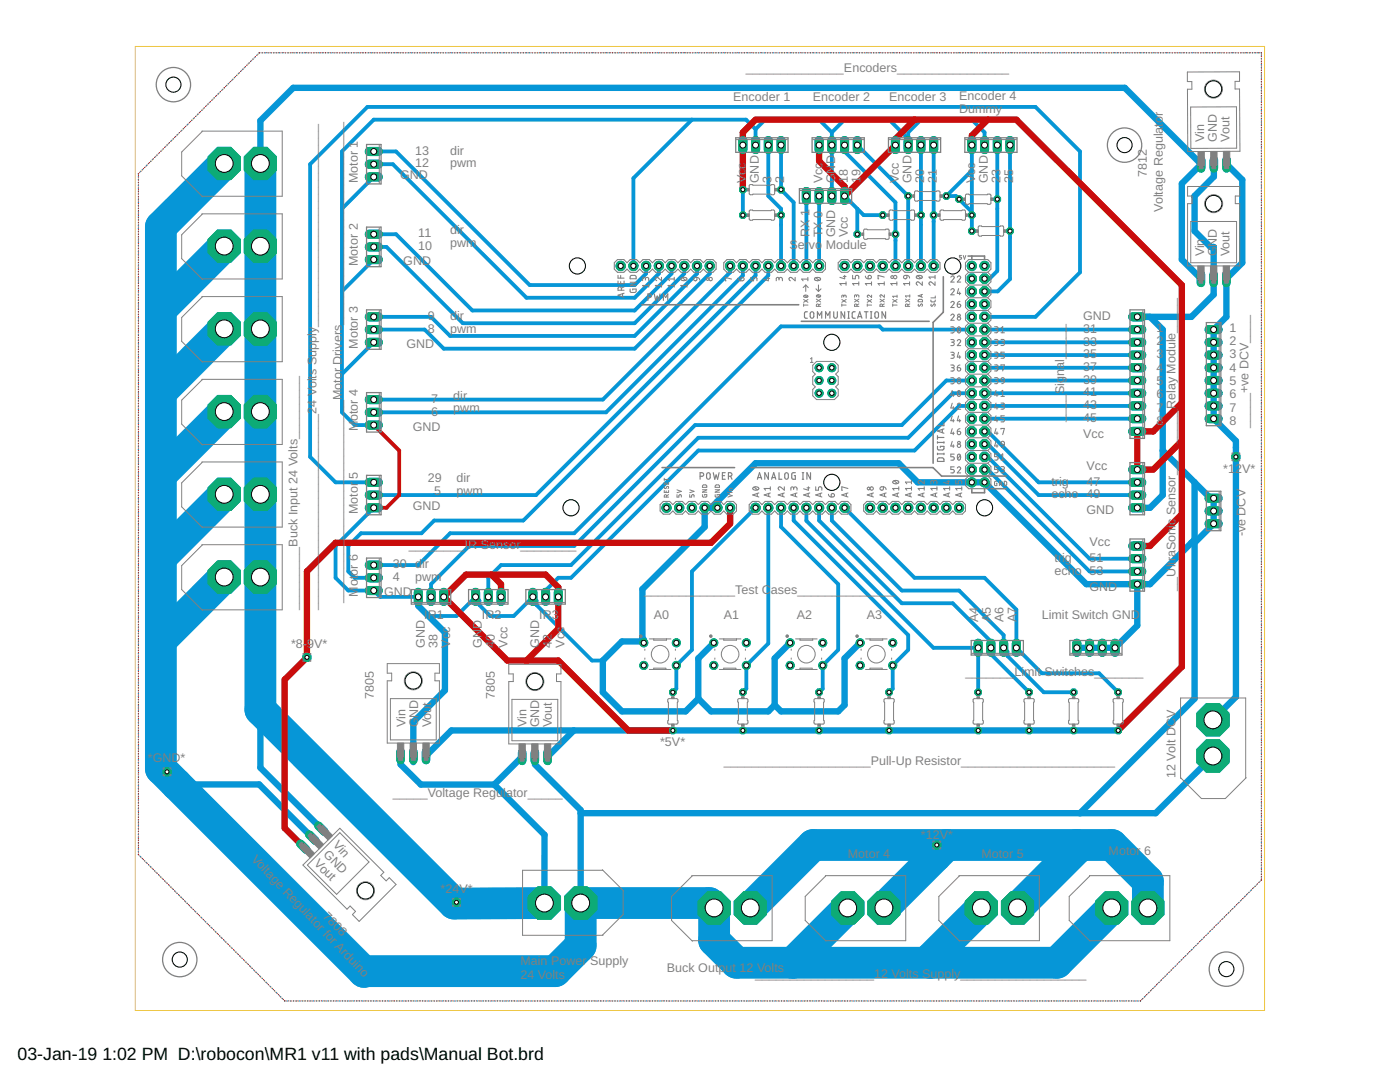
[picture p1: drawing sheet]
<svg xmlns="http://www.w3.org/2000/svg" width="279mm" height="216mm" viewBox="0 0 279 216" stroke-linecap="round" stroke-linejoin="round" font-family="sans-serif">
<defs><g id="words">
<g font-size="3.5">
<text x="3.5" y="211.4">03-Jan-19</text>
<text x="20.4" y="211.4">1:02 PM D:\robocon\MR1 v11 with pads\Manual Bot.brd</text>
</g>
<g font-size="2.5" fill="#808080">
<text x="148.9" y="14.3">______________Encoders________________</text>
<text x="146.3" y="20.1">Encoder 1</text>
<text x="162.2" y="20.1">Encoder 2</text>
<text x="177.4" y="20.1">Encoder 3</text>
<text x="191.4" y="19.9">Encoder 4</text>
<text x="191.4" y="22.6">Dummy</text>
<text x="240.3" y="28.3" transform="rotate(-90 240.3 28.3)">Vin</text>
<text x="242.8" y="28.3" transform="rotate(-90 242.8 28.3)">GND</text>
<text x="245.4" y="28.3" transform="rotate(-90 245.4 28.3)">Vout</text>
<text x="79.8" y="35.8">GND</text>
<text x="82.9" y="30.9">13</text>
<text x="82.9" y="33.4">12</text>
<text x="89.8" y="30.9">dir</text>
<text x="89.8" y="33.4">pwm</text>
<text x="228.9" y="35.3" transform="rotate(-90 228.9 35.3)">7812</text>
<text x="71.4" y="36.6" transform="rotate(-90 71.4 36.6)">Motor 1</text>
<text x="148.9" y="36.6" transform="rotate(-90 148.9 36.6)">Vcc</text>
<text x="151.4" y="36.6" transform="rotate(-90 151.4 36.6)">GND</text>
<text x="154" y="36.6" transform="rotate(-90 154 36.6)">3</text>
<text x="156.5" y="36.6" transform="rotate(-90 156.5 36.6)">2</text>
<text x="164.1" y="36.6" transform="rotate(-90 164.1 36.6)">Vcc</text>
<text x="166.7" y="36.6" transform="rotate(-90 166.7 36.6)">GND</text>
<text x="169.2" y="36.6" transform="rotate(-90 169.2 36.6)">18</text>
<text x="171.7" y="36.6" transform="rotate(-90 171.7 36.6)">19</text>
<text x="179.4" y="36.6" transform="rotate(-90 179.4 36.6)">Vcc</text>
<text x="181.9" y="36.6" transform="rotate(-90 181.9 36.6)">GND</text>
<text x="184.4" y="36.6" transform="rotate(-90 184.4 36.6)">20</text>
<text x="187" y="36.6" transform="rotate(-90 187 36.6)">21</text>
<text x="194.6" y="36.6" transform="rotate(-90 194.6 36.6)">Vcc</text>
<text x="197.1" y="36.6" transform="rotate(-90 197.1 36.6)">GND</text>
<text x="199.7" y="36.6" transform="rotate(-90 199.7 36.6)">23</text>
<text x="202.2" y="36.6" transform="rotate(-90 202.2 36.6)">25</text>
<text x="83.5" y="47.4">11</text>
<text x="89.8" y="46.7">dir</text>
<text x="161.6" y="47.4" transform="rotate(-90 161.6 47.4)">RX 1</text>
<text x="164.1" y="47.4" transform="rotate(-90 164.1 47.4)">TX 0</text>
<text x="166.7" y="47.4" transform="rotate(-90 166.7 47.4)">GND</text>
<text x="169.2" y="47.4" transform="rotate(-90 169.2 47.4)">Vcc</text>
<text x="232" y="42.3" transform="rotate(-90 232 42.3)">Voltage Regulator</text>
<text x="71.4" y="53.1" transform="rotate(-90 71.4 53.1)">Motor 2</text>
<text x="80.5" y="52.9">GND</text>
<text x="83.5" y="49.9">10</text>
<text x="89.8" y="49.3">pwm</text>
<text x="157.6" y="49.8">Ser</text>
<text x="161.4" y="49.8">vo</text>
<text x="164.8" y="49.8">Module</text>
<text x="240.3" y="51.2" transform="rotate(-90 240.3 51.2)">Vin</text>
<text x="242.8" y="51.2" transform="rotate(-90 242.8 51.2)">GND</text>
<text x="245.4" y="51.2" transform="rotate(-90 245.4 51.2)">Vout</text>
<text x="85.4" y="63.9">9</text>
<text x="89.8" y="63.9">dir</text>
<text x="216.2" y="63.9">GND</text>
<text x="71.4" y="69.6" transform="rotate(-90 71.4 69.6)">Motor 3</text>
<text x="81.1" y="69.5">GND</text>
<text x="85.4" y="66.4">8</text>
<text x="89.8" y="66.4">pwm</text>
<text x="216.2" y="66.4">31</text>
<text x="216.2" y="68.9">33</text>
<text x="216.2" y="71.5">35</text>
<text x="230.8" y="66.1">1</text>
<text x="230.8" y="68.8">2</text>
<text x="230.8" y="71.5">3</text>
<text x="245.4" y="66.1">1</text>
<text x="245.4" y="68.8">2</text>
<text x="245.4" y="71.5">3</text>
<text x="216.2" y="74">37</text>
<text x="216.2" y="76.6">39</text>
<text x="230.8" y="74.1">4</text>
<text x="230.8" y="76.8">5</text>
<text x="245.4" y="74.1">4</text>
<text x="245.4" y="76.8">5</text>
<text x="63.2" y="82.5" transform="rotate(-90 63.2 82.5)">24 Volts Supply_</text>
<text x="68.2" y="79.9" transform="rotate(-90 68.2 79.9)">Motor Drivers_</text>
<text x="86" y="80.4">7</text>
<text x="86" y="82.9">6</text>
<text x="90.5" y="79.7">dir</text>
<text x="90.5" y="82.3">pwm</text>
<text x="212.4" y="78.6" transform="rotate(-90 212.4 78.6)">Signal_</text>
<text x="216.2" y="79.1">41</text>
<text x="216.2" y="81.6">43</text>
<text x="230.8" y="79.5">6</text>
<text x="230.8" y="82.1">7</text>
<text x="234.6" y="81.6" transform="rotate(-90 234.6 81.6)">Relay Module_</text>
<text x="245.4" y="79.5">6</text>
<text x="245.4" y="82.1">7</text>
<text x="249.2" y="78.5" transform="rotate(-90 249.2 78.5)">+ve DCV_</text>
<text x="71.4" y="86.1" transform="rotate(-90 71.4 86.1)">Motor 4</text>
<text x="82.4" y="86">GND</text>
<text x="212.4" y="84.2" transform="rotate(-90 212.4 84.2)">_</text>
<text x="216.2" y="84.2">45</text>
<text x="216.2" y="87.4">Vcc</text>
<text x="230.8" y="84.8">8</text>
<text x="234.6" y="88.6" transform="rotate(-90 234.6 88.6)">_</text>
<text x="245.4" y="84.8">8</text>
<text x="249.2" y="85.5" transform="rotate(-90 249.2 85.5)">_</text>
<text x="71.4" y="95.5" transform="rotate(-90 71.4 95.5)">5</text>
<text x="216.8" y="93.7">Vcc</text>
<text x="244.1" y="94.3">*12V*</text>
<text x="82.4" y="101.8">GND</text>
<text x="85.4" y="96.2">29</text>
<text x="86.7" y="98.8">5</text>
<text x="91.1" y="96.2">dir</text>
<text x="91.1" y="98.8">pwm</text>
<text x="209.8" y="96.9">trig</text>
<text x="209.8" y="99.4">echo 49</text>
<text x="216.8" y="96.9">47</text>
<text x="71.4" y="102.6" transform="rotate(-90 71.4 102.6)">Motor</text>
<text x="216.8" y="102.6">GND</text>
<text x="248.6" y="107" transform="rotate(-90 248.6 107)">-ve DCV</text>
<text x="59.4" y="109.1" transform="rotate(-90 59.4 109.1)">Buck Input 24 Volts_</text>
<text x="78.4" y="113.4">30 dir</text>
<text x="81.6" y="109.6">________IR Sensor________</text>
<text x="210.5" y="112.1">trig</text>
<text x="217.4" y="108.9">Vcc</text>
<text x="217.4" y="112.1">51</text>
<text x="71.4" y="119.1" transform="rotate(-90 71.4 119.1)">Mot</text>
<text x="71.4" y="114.9" transform="rotate(-90 71.4 114.9)">or 6</text>
<text x="76.7" y="119">GND</text>
<text x="78.4" y="115.9">4</text>
<text x="82.9" y="115.9">pwm</text>
<text x="128.6" y="118.5">_______</text>
<text x="138.3" y="118.5">______Test C</text>
<text x="153.8" y="118.5">ases______</text>
<text x="167.5" y="118.5">________</text>
<text x="210.5" y="114.7">echo 53</text>
<text x="217.4" y="117.8">GND</text>
<text x="234.6" y="117.8" transform="rotate(-90 234.6 117.8)">_ UltraSonic Sensor_</text>
<text x="59.4" y="121.6" transform="rotate(-90 59.4 121.6)">_</text>
<text x="63.2" y="121.6" transform="rotate(-90 63.2 121.6)">_</text>
<text x="68.2" y="120.4" transform="rotate(-90 68.2 120.4)">_</text>
<text x="84.7" y="123.4">IR1</text>
<text x="96.2" y="123.5">IR2</text>
<text x="107.6" y="123.5">IR3</text>
<text x="130.5" y="123.5">A0</text>
<text x="144.4" y="123.5">A1</text>
<text x="159" y="123.5">A2</text>
<text x="173" y="123.5">A3</text>
<text x="195.2" y="124.2" transform="rotate(-90 195.2 124.2)">A4</text>
<text x="197.8" y="124.2" transform="rotate(-90 197.8 124.2)">A5</text>
<text x="200.3" y="124.2" transform="rotate(-90 200.3 124.2)">A6</text>
<text x="202.8" y="124.2" transform="rotate(-90 202.8 124.2)">A7</text>
<text x="207.9" y="123.5">Limit Switch GND</text>
<text x="58.1" y="129.3">*8-</text>
<text x="61.3" y="129.3">9V*</text>
<text x="84.8" y="129.3" transform="rotate(-90 84.8 129.3)">GND</text>
<text x="87.3" y="129.3" transform="rotate(-90 87.3 129.3)">38</text>
<text x="89.8" y="129.3" transform="rotate(-90 89.8 129.3)">Vcc</text>
<text x="96.2" y="129.3" transform="rotate(-90 96.2 129.3)">GND</text>
<text x="98.7" y="129.3" transform="rotate(-90 98.7 129.3)">40</text>
<text x="101.3" y="129.3" transform="rotate(-90 101.3 129.3)">Vcc</text>
<text x="107.6" y="129.3" transform="rotate(-90 107.6 129.3)">GND</text>
<text x="110.2" y="129.3" transform="rotate(-90 110.2 129.3)">42</text>
<text x="112.7" y="129.3" transform="rotate(-90 112.7 129.3)">Vcc</text>
<text x="192.7" y="135">__</text>
<text x="195.5" y="135">_____Limit Switches_______</text>
<text x="74.6" y="139.4" transform="rotate(-90 74.6 139.4)">7805</text>
<text x="98.7" y="139.4" transform="rotate(-90 98.7 139.4)">7805</text>
<text x="80.9" y="145.1" transform="rotate(-90 80.9 145.1)">Vin</text>
<text x="83.5" y="145.1" transform="rotate(-90 83.5 145.1)">GND</text>
<text x="86" y="145.1" transform="rotate(-90 86 145.1)">Vout</text>
<text x="105.1" y="145.1" transform="rotate(-90 105.1 145.1)">Vin</text>
<text x="107.6" y="145.1" transform="rotate(-90 107.6 145.1)">GND</text>
<text x="110.2" y="145.1" transform="rotate(-90 110.2 145.1)">Vout</text>
<text x="131.7" y="148.9">*5V*</text>
<text x="29.5" y="152.1">*G</text>
<text x="32.4" y="152.1">ND*</text>
<text x="144.4" y="152.7">_____________________Pull-Up Resistor______________________</text>
<text x="234.6" y="155.3" transform="rotate(-90 234.6 155.3)">12 Volt DCV</text>
<text x="78.4" y="159.1">_____Voltage Regulator_____</text>
<text x="183.8" y="167.3">*12V*</text>
<text x="50.1" y="171.6" transform="rotate(46 50.1 171.6)">Voltage Regulator for Arduino</text>
<text x="62.5" y="172.4" transform="rotate(45 62.5 172.4)">Vout</text>
<text x="64.4" y="170.5" transform="rotate(46 64.4 170.5)">GND</text>
<text x="66.3" y="168.6" transform="rotate(49 66.3 168.6)">Vin</text>
<text x="169.2" y="171.2">Motor 4</text>
<text x="195.9" y="171.2">Motor 5</text>
<text x="221.3" y="170.5">Motor 6</text>
<text x="87.9" y="178.1">*24V*</text>
<text x="64.3" y="183.1" transform="rotate(45 64.3 183.1)">7808</text>
<text x="103.9" y="192.6">Main Power Supply</text>
<text x="103.9" y="195.3">24 Volts</text>
<text x="133.1" y="193.9">Buck Output 12 Volts</text>
<text x="150.7" y="195.2">_________________12 Volts Supply__________________</text>
</g>
</g></defs>
<g fill="none" stroke="#0696d7" stroke-width=".76">
<path d="M74.6 30.2h4.4l26.7 26.7h21l2.2-2.3v-1.5M74.6 32.8h3.8l26.7 26.6h21.6l4.8-4.8v-1.5M74.6 35.3l-6.4 6.4M138.1 23.9l-11.7 11.7v17.5M148.3 37.8v5.1M150.8 25.8l-1.9-1.9h-74.3l-6.4 6.3v52.1l2.6 2.5h3.8M150.8 25.8v3.2M150.8 25.8l1.9-1.9h10.8l2.5 2.5M153.3 29v10.1l2.6 2.6v11.4M155.9 29v8.8l2.5 2.6v12.7M160.9 39.1v14M163.5 39.1v14"/>
<path d="M166 26.4v12.7M166 26.4l2.6-2.5h8.8l3.9 3.8M168.6 29v1.2l10.1 10.2v12.7M168.6 39.1l3.8 3.8h3.8M171.1 29l10.2 10.1v14M181.3 29v-2.6l2.5-2.5h10.2l2.5 2.5v2.6M183.8 29v24.1M186.3 29v24.1M194 34l-5.1 5.1h1.9l3.2 3.2M194 29v17.1M199 29v25.1l-1.5 1.5h-1M201.6 29v26.7l-2.5 2.4h-2.6"/>
<path d="M74.6 46.7h4.4l15.3 15.3h32.4l7.3-7.4v-1.5M74.6 49.3h2.5l15.3 15.2h34.3l9.9-9.9v-1.5M74.6 51.8l-6.4 6.3M139.1 53.1v1.5l-12.4 12.4h-36.9l-3.8-3.8h-11.4M141.6 53.1v1.5l-14.9 15h-38.1l-3.8-3.8h-10.2M145.7 53.1v1.2l-25.4 25.4h-45.7M148.3 53.1v1.9l-27.4 27.3h-46.3M150.8 53.1v1.9l-43.8 43.8h-32.4M153.3 53.1v1.9l-48.9 48.9h-17.7l-2.6 2.5h-12l-2.6 2.5v5.1l1.3 1.3h3.8M171.1 41.7v5M74.6 68.3l-6.4 6.4M194 65.8h-17.8l-.7-.7h-19.6l-41.3 41.3h-24.8l-6.3 6.4h-8.9"/>
<path d="M194 75.9h-5.1l-8.9 8.9h-41.3l-24.1 24.1h-21l-7.6 7.7v2.5M194 78.5h-3.9l-8.8 8.9h-41.9l-25.4 25.4h-14l-2.5 2.5v3.8M196.5 65.8h30.5M196.5 68.3h30.5M196.5 70.8h30.5M196.5 73.4h30.5M196.5 75.9h30.5M196.5 78.5h30.5M196.5 63.2h10.2l8.8-8.9v-24.1l-8.8-8.9h-133.4l-11.4 11.5v58.4l5.1 5h7.6M86.7 98.8h.1M194 81h-2.6l-8.9 8.9h-43.1l-25.4 25.4h-2.6l-2.5 2.5v1.3M196.5 81h30.5"/>
<path d="M196.5 83.5h30.5M196.5 86.1h.6l10.2 10.1h19.7M196.5 88.6h.6l10.2 10.2h19.7M196.5 91.2h.6l20.3 20.3h9.6M196.5 93.7h.6l20.3 20.3h9.6M246.7 89.3v1.9M74.6 101.3l-7.6 7.6v6.4l2.5 2.5h5.1l1.3 1.3h7.6v.9M94.9 119.1l.8 .7v.9l2.1 2.2h4.7l3.8-3.8 .8 .7v.9l11.1 11.1h2.1M94.9 119.1l-3.8 3.8h-5.6l-.2-.2M94.9 119.1v.6M150.8 101.3l-12.7 12.7v15.7l-3.1 3.1v4.6l-.7 .7M153.3 101.3v27.1l-4.4 4.4v4.6l-.6 .7"/>
<path d="M155.9 101.3v3.8l11.4 11.5v13.1l-3.1 3.1v4.6l-.7 .7M158.4 101.3v2.6l22.9 22.8v3l-3.1 3.1v4.6l-.8 .7M160.9 101.3v2.6l25.4 25.4h8.9v8.8M163.5 101.3v2.6l16.5 16.5h10.1l7.7 7.6v2.5l7.6 7.6M166 101.3v2.6l14 13.9h11.4l8.9 8.9v2.6l.8 .7v.9l7.2 7.2h6M168.6 101.3l13.9 14h14l6.3 6.3v7.7l5.1 5h11.5l3.8 3.8M106.7 149.7v2.8M187 168.6v2l-.3 .3M91.1 180l-.3 .3h-.2"/>
</g>
<g fill="none" stroke="#0696d7" stroke-width="1.3">
<path d="M52 32.6v-8.5l6.5-6.6h166l15.2 15.3-3.8 3.8v15.2l3.8 3.8M242.3 32.8v2.4l-3.9 3.9v7l3.2 3.2h.6v9.5l-4.4 4.4h-10.8M244.8 32.7l3.1 3.2v16.5l-3.1 3.2v7.6l-2.6 2.6v17.7l4.5 4.5v51l-4.6 4.6M229.5 63.2l2.6 2.6v33l-2.6 2.5h-2.5M232.1 89.9l9.5 9.5h.6v5.1l-3.8 3.8h-.6M238.4 96.2v43.2l-22.9 22.9M83.5 119.1v1.8l5.3 5.3v11.6l-6.3 6.3v8M141.9 101.3l8.9-8.9h28.5l3.9 3.8h13.3l20.3 20.4h12.7l8.9-8.9M143.2 100.1v1.2h-2.6v3.8l-12.4 12.5v10.4h-4.1l-3.8 3.8v6.3l3.8 3.8h12.7l2.6-2.5M227 116.6v8.2l-4.5 4.5h-7.6M128.2 127.4l.3 .2v.7M139.4 139.4l2.5 2.5h11.4l1.3-1.2"/>
<path d="M142.5 128.3l-3.1 3.1v8M157.7 128.3l-3.1 3.1v9.3M171.7 128.3l-3.1 3.1v9.3l-1.3 1.2h-11.4l-1.3-1.2M33.3 154v.6l1.9 1.9h16.5l10.6 10.7M52 141.6v11.6l12.1 12.2M79.9 150.8v1.7l4.1 4h14.6M98.6 156.5l10.1 10.1-.1 13.6M104.2 151l-5.6 5.5M106.7 152.5l9.2 9.1v18.6M114.5 145.8l-5.2 5.2M223.2 145.8h-133.1l-5.1 5M242.1 150.9l-11.5 11.4h-114.7"/>
</g>
<g fill="none" stroke="#0696d7" stroke-width="6.3">
<path d="M44.7 32.6l-12.6 12.6v108.2l40.5 40.5 .2-.1h38l5.1-5.1v-8.5h25.6l1 1v6.4l4.5 4.5h63.9l11-10.9M52 32.6v109l38.6 38.7 18-.1M44.7 49.1l-12.6 12.6M32.1 78.3h.1M44.7 65.6l-12.6 12.7M44.7 82.1l-12.6 12.7M44.7 98.6l-12.6 12.7M44.7 115.1l-12.4 12.5h-.2M189 168.6l-12.6 12.6M214.9 168.6v.7l-11.8 11.9M149.7 181.2l12.6-12.6h59.6l7.2 7.2v5.4M169.2 181.2l-11 10.9"/>
<path d="M195.9 181.2l-10.2 10.1v.8"/>
</g>
<g fill="none" stroke="#0696d7" stroke-width=".25">
<path d="M42.4 19.9l-.1 .1M42.8 19.5l-.1 .1M43.2 19.1l-.1 .1M43.6 18.7l-.1 .1M44 18.3l-.1 .1M44.4 17.9h-.1M44.8 17.5h-.1M45.2 17.1h.1M45.6 16.7h.1M46 16.3h.1M46.4 15.9h.1M46.8 15.4v.1"/>
<path d="M47.2 15v.1M47.7 14.6l-.1 .1M48.1 14.2l-.1 .1M48.5 13.8h-.1M48.9 13.4h-.1M49.3 13h.1M49.7 12.6h.1M50.1 12.2h.1M50.5 11.8h.1M50.9 11.4h.1M51.3 10.9v.1M51.8 10.5l-.1 .1"/>
<path d="M52.3 10.5h.1M52.9 10.5h.1M53.5 10.5h.1M54 10.5h.1M54.6 10.5h.1M55.2 10.5h.1M55.8 10.5h.1M56.3 10.5h.1M56.9 10.5h.1M57.5 10.5h.1M58 10.5h.1M58.6 10.5h.1"/>
<path d="M59.2 10.5h.1M59.8 10.5h.1M60.3 10.5h.1M60.9 10.5h.1M61.5 10.5h.1M62.1 10.5h.1M62.6 10.5h.1M63.2 10.5h.1M63.8 10.5h.1M64.3 10.5h.1M64.9 10.5h.1M65.5 10.5h.1"/>
<path d="M66.1 10.5h.1M66.6 10.5h.1M67.2 10.5h.1M67.8 10.5h.1M68.3 10.5h.1M68.9 10.5h.1M69.5 10.5h.1M70.1 10.5h.1M70.7 10.5h.1M71.2 10.5h.1M71.8 10.5h.1M72.4 10.5h.1"/>
<path d="M72.9 10.5h.1M73.5 10.5h.1M74.1 10.5h.1M74.7 10.5h.1M75.2 10.5h.1M75.8 10.5h.1M76.4 10.5h.1M76.9 10.5h.1M77.5 10.5h.1M78.1 10.5h.1M78.7 10.5h.1M79.2 10.5h.1"/>
<path d="M79.8 10.5h.1M80.4 10.5h.1M81 10.5h.1M81.5 10.5h.1M82.1 10.5h.1M82.7 10.5h.1M83.2 10.5h.1M83.8 10.5h.1M84.4 10.5h.1M85 10.5h.1M85.5 10.5h.1M86.1 10.5h.1"/>
<path d="M86.7 10.5h.1M87.2 10.5h.1M87.8 10.5h.1M88.4 10.5h.1M89 10.5h.1M89.6 10.5h.1M90.1 10.5h.1M90.7 10.5h.1M91.3 10.5h.1M91.8 10.5h.1M92.4 10.5h.1M93 10.5h.1"/>
<path d="M93.6 10.5h.1M94.1 10.5h.1M94.7 10.5h.1M95.3 10.5h.1M95.8 10.5h.1M96.4 10.5h.1M97 10.5h.1M97.6 10.5h.1M98.1 10.5h.1M98.7 10.5h.1M99.3 10.5h.1M99.9 10.5h.1"/>
<path d="M100.4 10.5h.1M101 10.5h.1M101.6 10.5h.1M102.2 10.5h.1M102.7 10.5h.1M103.3 10.5h.1M103.9 10.5h.1M104.4 10.5h.1M105 10.5h.1M105.6 10.5h.1M106.2 10.5h.1M106.7 10.5h.1"/>
<path d="M107.3 10.5h.1M107.9 10.5h.1M108.5 10.5h.1M109 10.5h.1M109.6 10.5h.1M110.2 10.5h.1M110.7 10.5h.1M111.3 10.5h.1M111.9 10.5h.1M112.5 10.5h.1M113 10.5h.1M113.6 10.5h.1"/>
<path d="M114.2 10.5h.1M114.7 10.5h.1M115.3 10.5h.1M115.9 10.5h.1M116.5 10.5h.1M117.1 10.5h.1M117.6 10.5h.1M118.2 10.5h.1M118.8 10.5h.1M119.3 10.5h.1M119.9 10.5h.1M120.5 10.5h.1"/>
<path d="M121.1 10.5h.1M121.6 10.5h.1M122.2 10.5h.1M122.8 10.5h.1M123.3 10.5h.1M123.9 10.5h.1M124.5 10.5h.1M125.1 10.5h.1M125.6 10.5h.1M126.2 10.5h.1M126.8 10.5h.1M127.4 10.5h.1"/>
<path d="M127.9 10.5h.1M128.5 10.5h.1M129.1 10.5h.1M129.6 10.5h.1M130.2 10.5h.1M130.8 10.5h.1M131.4 10.5h.1M131.9 10.5h.1M132.5 10.5h.1M133.1 10.5h.1M133.7 10.5h.1M134.2 10.5h.1"/>
<path d="M134.8 10.5h.1M135.4 10.5h.1M136 10.5h.1M136.5 10.5h.1M137.1 10.5h.1M137.7 10.5h.1M138.2 10.5h.1M138.8 10.5h.1M139.4 10.5h.1M140 10.5h.1M140.5 10.5h.1M141.1 10.5h.1"/>
<path d="M141.7 10.5h.1M142.2 10.5h.1M142.8 10.5h.1M143.4 10.5h.1M144 10.5h.1M144.5 10.5h.1M145.1 10.5h.1M145.7 10.5h.1M146.3 10.5h.1M146.8 10.5h.1M147.4 10.5h.1M148 10.5h.1"/>
<path d="M148.5 10.5h.1M149.1 10.5h.1M149.7 10.5h.1M150.3 10.5h.1M150.8 10.5h.1M151.4 10.5h.1M152 10.5h.1M152.6 10.5h.1M153.1 10.5h.1M153.7 10.5h.1M154.3 10.5h.1M154.9 10.5h.1"/>
<path d="M155.4 10.5h.1M156 10.5h.1M156.6 10.5h.1M157.1 10.5h.1M157.7 10.5h.1M158.3 10.5h.1M158.9 10.5h.1M159.4 10.5h.1M160 10.5h.1M160.6 10.5h.1M161.2 10.5h.1M161.7 10.5h.1"/>
<path d="M162.3 10.5h.1M162.9 10.5h.1M163.4 10.5h.1M164 10.5h.1M164.6 10.5h.1M165.2 10.5h.1M165.7 10.5h.1M166.3 10.5h.1M166.9 10.5h.1M167.4 10.5h.1M168 10.5h.1M168.6 10.5h.1"/>
<path d="M169.2 10.5h.1M169.8 10.5h.1M170.3 10.5h.1M170.9 10.5h.1M171.5 10.5h.1M172 10.5h.1M172.6 10.5h.1M173.2 10.5h.1M173.8 10.5h.1M174.3 10.5h.1M174.9 10.5h.1M175.5 10.5h.1"/>
<path d="M176 10.5h.1M176.6 10.5h.1M177.2 10.5h.1M177.8 10.5h.1M178.3 10.5h.1M178.9 10.5h.1M179.5 10.5h.1M180.1 10.5h.1M180.6 10.5h.1M181.2 10.5h.1M181.8 10.5h.1M182.4 10.5h.1"/>
<path d="M182.9 10.5h.1M183.5 10.5h.1M184.1 10.5h.1M184.6 10.5h.1M185.2 10.5h.1M185.8 10.5h.1M186.4 10.5h.1M186.9 10.5h.1M187.5 10.5h.1M188.1 10.5h.1M188.7 10.5h.1M189.2 10.5h.1"/>
<path d="M189.8 10.5h.1M190.4 10.5h.1M190.9 10.5h.1M191.5 10.5h.1M192.1 10.5h.1M192.7 10.5h.1M193.2 10.5h.1M193.8 10.5h.1M194.4 10.5h.1M194.9 10.5h.1M195.5 10.5h.1M196.1 10.5h.1"/>
<path d="M196.7 10.5h.1M197.3 10.5h.1M197.8 10.5h.1M198.4 10.5h.1M199 10.5h.1M199.5 10.5h.1M200.1 10.5h.1M200.7 10.5h.1M201.3 10.5h.1M201.8 10.5h.1M202.4 10.5h.1M203 10.5h.1"/>
<path d="M203.5 10.5h.1M204.1 10.5h.1M204.7 10.5h.1M205.3 10.5h.1M205.8 10.5h.1M206.4 10.5h.1M207 10.5h.1M207.6 10.5h.1M208.1 10.5h.1M208.7 10.5h.1M209.3 10.5h.1M209.8 10.5h.1"/>
<path d="M210.4 10.5h.1M211 10.5h.1M211.6 10.5h.1M212.1 10.5h.1M212.7 10.5h.1M213.3 10.5h.1M213.8 10.5h.1M214.4 10.5h.1M215 10.5h.1M215.6 10.5h.1M216.2 10.5h.1M216.7 10.5h.1"/>
<path d="M217.3 10.5h.1M217.9 10.5h.1M218.4 10.5h.1M219 10.5h.1M219.6 10.5h.1M220.2 10.5h.1M220.7 10.5h.1M221.3 10.5h.1M221.9 10.5h.1M222.4 10.5h.1M223 10.5h.1M223.6 10.5h.1"/>
<path d="M224.2 10.5h.1M224.7 10.5h.1M225.3 10.5h.1M225.9 10.5h.1M226.5 10.5h.1M227 10.5h.1M227.6 10.5h.1M228.2 10.5h.1M228.7 10.5h.1M229.3 10.5h.1M229.9 10.5h.1M230.5 10.5h.1"/>
<path d="M231 10.5h.1M231.6 10.5h.1M232.2 10.5h.1M232.7 10.5h.1M233.3 10.5h.1M233.9 10.5h.1M234.5 10.5h.1M235.1 10.5h.1M235.6 10.5h.1M236.2 10.5h.1M236.8 10.5h.1M237.3 10.5h.1"/>
<path d="M237.9 10.5h.1M238.5 10.5h.1M239.1 10.5h.1M239.6 10.5h.1M240.2 10.5h.1M240.8 10.5h.1M241.3 10.5h.1M241.9 10.5h.1M242.5 10.5h.1M243.1 10.5h.1M243.6 10.5h.1M244.2 10.5h.1"/>
<path d="M244.8 10.5h.1M245.4 10.5h.1M245.9 10.5h.1M246.5 10.5h.1M247.1 10.5h.1M247.6 10.5h.1M248.2 10.5h.1M248.8 10.5h.1M249.4 10.5h.1M249.9 10.5h.1M250.5 10.5h.1M251.1 10.5h.1"/>
<path d="M251.7 10.5v.1M251.7 11.1v.1M251.7 11.7h.1M251.7 12.3h.1M251.7 12.8v.1M251.7 13.4v.1M251.7 14h.1M251.7 14.5v.1M251.7 15.1v.1M251.7 15.7v.1M251.7 16.3h.1M251.7 16.8v.1"/>
<path d="M251.7 17.4v.1M251.7 18v.1M251.7 18.6h.1M251.7 19.1v.1M251.7 19.7v.1M27.6 35.2v.1M27.6 35.8v.1M27.6 36.4h.1M27.6 37h.1M27.6 37.5v.1M27.6 38.1v.1M27.6 38.7h.1"/>
<path d="M27.6 39.2v.1M27.6 39.8v.1M27.7 34.6l-.1 .1M28.1 34.2h-.1M28.5 33.8h-.1M28.9 33.4h.1M29.3 33h.1M29.7 32.6h.1M30.1 32.2h.1M30.5 31.7v.1M30.9 31.3v.1M31.3 30.9v.1"/>
<path d="M31.7 30.5v.1M32.2 30.1l-.1 .1M32.6 29.7l-.1 .1M33 29.3l-.1 .1M33.4 28.9l-.1 .1M33.8 28.5l-.1 .1M34.2 28.1h-.1M34.6 27.7h.1M35 27.3h.1M35.4 26.9h.1M35.8 26.5h.1M36.2 26.1h.1"/>
<path d="M36.6 25.6v.1M37 25.2v.1M37.5 24.8l-.1 .1M37.9 24.4l-.1 .1M38.3 24h-.1M38.7 23.6h-.1M39.1 23.2h.1M39.5 22.8h.1M39.9 22.4h.1M40.3 22h.1M40.7 21.5v.1M41.1 21.1v.1"/>
<path d="M41.6 20.7l-.1 .1M42 20.3l-.1 .1M251.7 20.3h.1M251.7 20.8v.1M251.7 21.4v.1M251.7 22v.1M251.7 22.6h.1M251.7 23.1v.1M251.7 23.7v.1M251.7 24.3v.1M251.7 24.9h.1M251.7 25.4v.1"/>
<path d="M251.7 26v.1M251.7 26.6h.1M251.7 27.2h.1M251.7 27.7v.1M251.7 28.3v.1M251.7 28.9h.1M251.7 29.4v.1M251.7 30v.1M251.7 30.6h.1M251.7 31.2h.1M251.7 31.7v.1M251.7 32.3v.1"/>
<path d="M251.7 32.9v.1M251.7 33.5h.1M251.7 34v.1M251.7 34.6v.1M251.7 35.2h.1M251.7 35.8h.1M251.7 36.3v.1M251.7 36.9v.1M251.7 37.5h.1M251.7 38v.1M251.7 38.6v.1M251.7 39.2h.1"/>
<path d="M251.7 39.8h.1M27.6 40.4h.1M27.6 41h.1M27.6 41.6h.1M27.6 42.1v.1M27.6 42.7v.1M27.6 43.3h.1M27.6 43.8v.1M27.6 44.4v.1M27.6 45h.1M27.6 45.6h.1M27.6 46.1v.1"/>
<path d="M27.6 46.7v.1M27.6 47.3h.1M27.6 47.8v.1M27.6 48.4v.1M27.6 49h.1M27.6 49.6h.1M27.6 50.1v.1M27.6 50.7v.1M27.6 51.3v.1M27.6 51.9h.1M27.6 52.4v.1M27.6 53v.1"/>
<path d="M27.6 53.6h.1M27.6 54.1v.1M27.6 54.7v.1M27.6 55.3v.1M27.6 55.9h.1M27.6 56.4v.1M27.6 57v.1M27.6 57.6v.1M27.6 58.2h.1M27.6 58.7v.1M27.6 59.3v.1M27.6 59.9h.1"/>
<path d="M251.7 40.3v.1M251.7 40.9v.1M251.7 41.5v.1M251.7 42.1h.1M251.7 42.6v.1M251.7 43.2v.1M251.7 43.8h.1M251.7 44.3v.1M251.7 44.9v.1M251.7 45.5v.1M251.7 46.1h.1M251.7 46.6v.1"/>
<path d="M251.7 47.2v.1M251.7 47.8h.1M251.7 48.3v.1M251.7 48.9v.1M251.7 49.5v.1M251.7 50.1h.1M251.7 50.7h.1M251.7 51.2v.1M251.7 51.8v.1M251.7 52.4h.1M251.7 52.9v.1M251.7 53.5v.1"/>
<path d="M251.7 54.1h.1M251.7 54.7h.1M251.7 55.2v.1M251.7 55.8v.1M251.7 56.4h.1M251.7 56.9v.1M251.7 57.5v.1M251.7 58.1v.1M251.7 58.7h.1M251.7 59.2v.1M251.7 59.8v.1M27.6 60.5h.1"/>
<path d="M27.6 61v.1M27.6 61.6v.1M27.6 62.2h.1M27.6 62.7v.1M27.6 63.3v.1M27.6 63.9h.1M27.6 64.5h.1M27.6 65v.1M27.6 65.6v.1M27.6 66.2v.1M27.6 66.8h.1M27.6 67.3v.1"/>
<path d="M27.6 67.9v.1M27.6 68.5h.1M27.6 69v.1M27.6 69.6v.1M27.6 70.2v.1M27.6 70.8h.1M27.6 71.3v.1M27.6 71.9v.1M27.6 72.5h.1M27.6 73v.1M27.6 73.6v.1M27.6 74.2v.1"/>
<path d="M27.6 74.8h.1M27.6 75.4h.1M27.6 75.9v.1M27.6 76.5v.1M27.6 77.1h.1M27.6 77.6v.1M27.6 78.2v.1M27.6 78.8h.1M27.6 79.4h.1M27.6 79.9v.1M251.7 60.4v.1M251.7 61h.1"/>
<path d="M251.7 61.5v.1M251.7 62.1v.1M251.7 62.7h.1M251.7 63.2v.1M251.7 63.8v.1M251.7 64.4v.1M251.7 65h.1M251.7 65.5v.1M251.7 66.1v.1M251.7 66.7v.1M251.7 67.2v.1M251.7 67.8v.1"/>
<path d="M251.7 68.4v.1M251.7 69h.1M251.7 69.6h.1M251.7 70.1v.1M251.7 70.7v.1M251.7 71.3h.1M251.7 71.8v.1M251.7 72.4v.1M251.7 73h.1M251.7 73.6h.1M251.7 74.1v.1M251.7 74.7v.1"/>
<path d="M251.7 75.3h.1M251.7 75.8v.1M251.7 76.4v.1M251.7 77v.1M251.7 77.6h.1M251.7 78.1v.1M251.7 78.7v.1M251.7 79.3v.1M251.7 79.9h.1M27.6 80.5v.1M27.6 81.1h.1M27.6 81.6v.1"/>
<path d="M27.6 82.2v.1M27.6 82.8v.1M27.6 83.4h.1M27.6 83.9v.1M27.6 84.5v.1M27.6 85.1v.1M27.6 85.7h.1M27.6 86.2v.1M27.6 86.8v.1M27.6 87.4h.1M27.6 87.9v.1M27.6 88.5v.1"/>
<path d="M27.6 89.1v.1M27.6 89.7h.1M27.6 90.2v.1M27.6 90.8v.1M27.6 91.4v.1M27.6 92h.1M27.6 92.5v.1M27.6 93.1v.1M27.6 93.7h.1M27.6 94.3h.1M27.6 94.8v.1M27.6 95.4v.1"/>
<path d="M27.6 96h.1M27.6 96.5v.1M27.6 97.1v.1M27.6 97.7h.1M27.6 98.3h.1M27.6 98.8v.1M27.6 99.4v.1M27.6 100v.1M251.7 80.4v.1M251.7 81v.1M251.7 81.6h.1M251.7 82.1v.1"/>
<path d="M251.7 82.7v.1M251.7 83.3v.1M251.7 83.9h.1M251.7 84.4v.1M251.7 85v.1M251.7 85.6v.1M251.7 86.2h.1M251.7 86.7v.1M251.7 87.3v.1M251.7 87.9h.1M251.7 88.5h.1M251.7 89v.1"/>
<path d="M251.7 89.6v.1M251.7 90.2h.1M251.7 90.7v.1M251.7 91.3v.1M251.7 91.9h.1M251.7 92.5h.1M251.7 93v.1M251.7 93.6v.1M251.7 94.2v.1M251.7 94.8h.1M251.7 95.3v.1M251.7 95.9v.1"/>
<path d="M251.7 96.5h.1M251.7 97v.1M251.7 97.6v.1M251.7 98.2v.1M251.7 98.8h.1M251.7 99.3v.1M251.7 99.9v.1M27.6 100.6h.1M27.6 101.1v.1M27.6 101.7v.1M27.6 102.3h.1M27.6 102.8v.1"/>
<path d="M27.6 103.4v.1M27.6 104v.1M27.6 104.6h.1M27.6 105.1v.1M27.6 105.7v.1M27.6 106.3h.1M27.6 106.8v.1M27.6 107.4v.1M27.6 108v.1M27.6 108.6h.1M27.6 109.2h.1M27.6 109.7v.1"/>
<path d="M27.6 110.3v.1M27.6 110.9h.1M27.6 111.4v.1M27.6 112v.1M27.6 112.6h.1M27.6 113.2h.1M27.6 113.7v.1M27.6 114.3v.1M27.6 114.9h.1M27.6 115.4v.1M27.6 116v.1M27.6 116.6v.1"/>
<path d="M27.6 117.2h.1M27.6 117.8h.1M27.6 118.3v.1M27.6 118.9v.1M27.6 119.5h.1M251.7 100.5h.1M251.7 101v.1M251.7 101.6v.1M251.7 102.2v.1M251.7 102.8h.1M251.7 103.4h.1M251.7 103.9v.1"/>
<path d="M251.7 104.5v.1M251.7 105.1h.1M251.7 105.6v.1M251.7 106.2v.1M251.7 106.8h.1M251.7 107.4h.1M251.7 107.9v.1M251.7 108.5v.1M251.7 109.1h.1M251.7 109.6v.1M251.7 110.2v.1M251.7 110.8v.1"/>
<path d="M251.7 111.4h.1M251.7 112h.1M251.7 112.5v.1M251.7 113.1v.1M251.7 113.7h.1M251.7 114.2v.1M251.7 114.8v.1M251.7 115.4h.1M251.7 116h.1M251.7 116.5v.1M251.7 117.1v.1M251.7 117.7h.1"/>
<path d="M251.7 118.2v.1M251.7 118.8v.1M251.7 119.4v.1M251.7 120h.1M27.6 120v.1M27.6 120.6v.1M27.6 121.2h.1M27.6 121.8h.1M27.6 122.3v.1M27.6 122.9v.1M27.6 123.5h.1M27.6 124v.1"/>
<path d="M27.6 124.6v.1M27.6 125.2v.1M27.6 125.8h.1M27.6 126.3v.1M27.6 126.9v.1M27.6 127.5v.1M27.6 128.1h.1M27.6 128.6v.1M27.6 129.2v.1M27.6 129.8h.1M27.6 130.3v.1M27.6 130.9v.1"/>
<path d="M27.6 131.5v.1M27.6 132.1h.1M27.6 132.6v.1M27.6 133.2v.1M27.6 133.8v.1M27.6 134.4h.1M27.6 134.9v.1M27.6 135.5v.1M27.6 136.1h.1M27.6 136.7h.1M27.6 137.2v.1M27.6 137.8v.1"/>
<path d="M27.6 138.4h.1M27.6 138.9v.1M27.6 139.5v.1M251.7 120.5v.1M251.7 121.1v.1M251.7 121.7v.1M251.7 122.3h.1M251.7 122.8v.1M251.7 123.4v.1M251.7 124h.1M251.7 124.5v.1M251.7 125.1v.1"/>
<path d="M251.7 125.7v.1M251.7 126.3h.1M251.7 126.8v.1M251.7 127.4v.1M251.7 128v.1M251.7 128.6h.1M251.7 129.1v.1M251.7 129.7v.1M251.7 130.3h.1M251.7 130.9h.1M251.7 131.4v.1M251.7 132v.1"/>
<path d="M251.7 132.6h.1M251.7 133.1v.1M251.7 133.7v.1M251.7 134.3h.1M251.7 134.9h.1M251.7 135.4v.1M251.7 136v.1M251.7 136.6v.1M251.7 137.2h.1M251.7 137.7v.1M251.7 138.3v.1M251.7 138.9h.1"/>
<path d="M251.7 139.4v.1M27.6 140.1h.1M27.6 140.7h.1M27.6 141.2v.1M27.6 141.8v.1M27.6 142.4v.1M27.6 143h.1M27.6 143.5v.1M27.6 144.1v.1M27.6 144.7h.1M27.6 145.2v.1M27.6 145.8v.1"/>
<path d="M27.6 146.4v.1M27.6 147h.1M27.6 147.5v.1M27.6 148.1v.1M27.6 148.7h.1M27.6 149.2v.1M27.6 149.8v.1M27.6 150.4v.1M27.6 151h.1M27.6 151.6h.1M27.6 152.1v.1M27.6 152.7v.1"/>
<path d="M27.6 153.3h.1M27.6 153.8v.1M27.6 154.4v.1M27.6 155h.1M27.6 155.6h.1M27.6 156.1v.1M27.6 156.7v.1M27.6 157.3v.1M27.6 157.9h.1M27.6 158.4v.1M27.6 159v.1M27.6 159.6h.1"/>
<path d="M251.7 140v.1M251.7 140.6v.1M251.7 141.2h.1M251.7 141.7v.1M251.7 142.3v.1M251.7 142.9h.1M251.7 143.4v.1M251.7 144v.1M251.7 144.6v.1M251.7 145.2h.1M251.7 145.8h.1M251.7 146.3v.1"/>
<path d="M251.7 146.9v.1M251.7 147.5h.1M251.7 148v.1M251.7 148.6v.1M251.7 149.2h.1M251.7 149.8h.1M251.7 150.3v.1M251.7 150.9v.1M251.7 151.5h.1M251.7 152v.1M251.7 152.6v.1M251.7 153.2h.1"/>
<path d="M251.7 153.8h.1M251.7 154.3v.1M251.7 154.9v.1M251.7 155.5v.1M251.7 156.1h.1M251.7 156.6v.1M251.7 157.2v.1M251.7 157.8h.1M251.7 158.3v.1M251.7 158.9v.1M251.7 159.5v.1M27.6 170.5l.1 .1"/>
<path d="M27.6 160.1v.1M27.6 160.7v.1M27.6 161.3v.1M27.6 161.9h.1M27.6 162.4v.1M27.6 163v.1M27.6 163.6h.1M27.6 164.1v.1M27.6 164.7v.1M27.6 165.3v.1M27.6 165.9h.1M27.6 166.5h.1"/>
<path d="M27.6 167v.1M27.6 167.6v.1M27.6 168.2h.1M27.6 168.7v.1M27.6 169.3v.1M27.6 169.9h.1M28 170.9l.1 .1M28.4 171.3l.1 .1M28.8 171.7l.1 .1M29.2 172.1l.1 .1M29.6 172.6h.1M30.1 173h.1"/>
<path d="M30.5 173.4h.1M30.9 173.8h.1M31.3 174.2h.1M31.7 174.6h.1M32.1 175h.1M32.5 175.4h.1M32.9 175.8h.1M33.3 176.2h.1M33.7 176.6h.1M34.1 177h.1M34.5 177.4v.1M34.9 177.8v.1"/>
<path d="M35.3 178.2v.1M35.7 178.6l.1 .1M36.1 179l.1 .1M36.5 179.4l.1 .1M36.9 179.8l.1 .1M247.6 179.7h.1M248.1 179.3h-.1M248.5 178.9h-.1M248.9 178.5h-.1M249.3 178.1h-.1M249.7 177.6l-.1 .1M250.1 177.2l-.1 .1"/>
<path d="M250.5 176.8l-.1 .1M250.9 176.4v.1M251.3 176v.1M251.7 160.1h.1M251.7 160.6v.1M251.7 161.2v.1M251.7 161.8h.1M251.7 162.3v.1M251.7 162.9v.1M251.7 163.5v.1M251.7 164.1h.1M251.7 164.7h.1"/>
<path d="M251.7 165.2v.1M251.7 165.8v.1M251.7 166.4h.1M251.7 166.9v.1M251.7 167.5v.1M251.7 168.1h.1M251.7 168.7h.1M251.7 169.2v.1M251.7 169.8v.1M251.7 170.4h.1M251.7 170.9v.1M251.7 171.5v.1"/>
<path d="M251.7 172.1v.1M251.7 172.7h.1M251.7 173.2v.1M251.7 173.8v.1M251.7 174.4v.1M251.7 175h.1M251.7 175.5v.1M37.3 180.2l.1 .1M37.7 180.6l.1 .1M38.1 181.1h.1M38.5 181.5h.1M38.9 181.9h.1"/>
<path d="M39.4 182.3h.1M39.8 182.7h.1M40.2 183.1h.1M40.6 183.5h.1M41 183.9h.1M41.4 184.3h.1M41.8 184.7h.1M42.2 185.1h.1M42.6 185.5h.1M43 185.9h.1M43.4 186.3l.1 .1M43.8 186.7l.1 .1"/>
<path d="M44.2 187.1l.1 .1M44.6 187.5l.1 .1M45 187.9l.1 .1M45.4 188.3l.1 .1M45.8 188.7l.1 .1M46.2 189.1l.1 .1M46.7 189.5v.1M47.1 189.9v.1M47.5 190.4h.1M47.9 190.8h.1M48.3 191.2h.1M48.7 191.6h.1"/>
<path d="M49.1 192h.1M49.5 192.4h.1M49.9 192.8h.1M50.3 193.2v.1M50.7 193.6v.1M51.1 194l.1 .1M51.5 194.4l.1 .1M51.9 194.8l.1 .1M52.3 195.2l.1 .1M52.7 195.6l.1 .1M53.1 196l.1 .1M53.5 196.4l.1 .1"/>
<path d="M53.9 196.8l.1 .1M54.4 197.3h.1M54.8 197.7h.1M55.2 198.1h.1M55.6 198.5h.1M56 198.9h.1M56.4 199.3h.1M56.8 199.7h.1M57.4 199.7h.1M58 199.7h.1M58.5 199.7h.1M59.1 199.7h.1"/>
<path d="M59.7 199.7h.1M60.3 199.7h.1M60.8 199.7h.1M61.4 199.7h.1M62 199.7h.1M62.5 199.7h.1M63.1 199.7h.1M63.7 199.7h.1M64.3 199.7h.1M64.8 199.7h.1M65.4 199.7h.1M66 199.7h.1"/>
<path d="M66.6 199.7h.1M67.1 199.7h.1M67.7 199.7h.1M68.3 199.7h.1M68.9 199.7h.1M69.4 199.7h.1M70 199.7h.1M70.6 199.7h.1M71.1 199.7h.1M71.7 199.7h.1M72.3 199.7h.1M72.9 199.7h.1"/>
<path d="M73.4 199.7h.1M74 199.7h.1M74.6 199.7h.1M75.2 199.7h.1M75.7 199.7h.1M76.3 199.7h.1M76.9 199.7h.1M77.4 199.7h.1M78 199.7h.1M78.6 199.7h.1M79.2 199.7h.1M79.7 199.7h.1"/>
<path d="M80.3 199.7h.1M80.9 199.7h.1M81.4 199.7h.1M82 199.7h.1M82.6 199.7h.1M83.2 199.7h.1M83.8 199.7h.1M84.3 199.7h.1M84.9 199.7h.1M85.5 199.7h.1M86 199.7h.1M86.6 199.7h.1"/>
<path d="M87.2 199.7h.1M87.8 199.7h.1M88.3 199.7h.1M88.9 199.7h.1M89.5 199.7h.1M90 199.7h.1M90.6 199.7h.1M91.2 199.7h.1M91.8 199.7h.1M92.3 199.7h.1M92.9 199.7h.1M93.5 199.7h.1"/>
<path d="M94.1 199.7h.1M94.6 199.7h.1M95.2 199.7h.1M95.8 199.7h.1M96.4 199.7h.1M96.9 199.7h.1M97.5 199.7h.1M98.1 199.7h.1M98.6 199.7h.1M99.2 199.7h.1M99.8 199.7h.1M100.4 199.7h.1"/>
<path d="M100.9 199.7h.1M101.5 199.7h.1M102.1 199.7h.1M102.7 199.7h.1M103.2 199.7h.1M103.8 199.7h.1M104.4 199.7h.1M104.9 199.7h.1M105.5 199.7h.1M106.1 199.7h.1M106.7 199.7h.1M107.2 199.7h.1"/>
<path d="M107.8 199.7h.1M108.4 199.7h.1M108.9 199.7h.1M109.5 199.7h.1M110.1 199.7h.1M110.7 199.7h.1M111.3 199.7h.1M111.8 199.7h.1M112.4 199.7h.1M113 199.7h.1M113.5 199.7h.1M114.1 199.7h.1"/>
<path d="M114.7 199.7h.1M115.3 199.7h.1M115.8 199.7h.1M116.4 199.7h.1M117 199.7h.1M117.5 199.7h.1M118.1 199.7h.1M118.7 199.7h.1M119.3 199.7h.1M119.8 199.7h.1M120.4 199.7h.1M121 199.7h.1"/>
<path d="M121.6 199.7h.1M122.1 199.7h.1M122.7 199.7h.1M123.3 199.7h.1M123.8 199.7h.1M124.4 199.7h.1M125 199.7h.1M125.6 199.7h.1M126.1 199.7h.1M126.7 199.7h.1M127.3 199.7h.1M127.9 199.7h.1"/>
<path d="M128.4 199.7h.1M129 199.7h.1M129.6 199.7h.1M130.2 199.7h.1M130.7 199.7h.1M131.3 199.7h.1M131.9 199.7h.1M132.4 199.7h.1M133 199.7h.1M133.6 199.7h.1M134.2 199.7h.1M134.7 199.7h.1"/>
<path d="M135.3 199.7h.1M135.9 199.7h.1M136.4 199.7h.1M137 199.7h.1M137.6 199.7h.1M138.2 199.7h.1M138.7 199.7h.1M139.3 199.7h.1M139.9 199.7h.1M140.5 199.7h.1M141 199.7h.1M141.6 199.7h.1"/>
<path d="M142.2 199.7h.1M142.7 199.7h.1M143.3 199.7h.1M143.9 199.7h.1M144.5 199.7h.1M145 199.7h.1M145.6 199.7h.1M146.2 199.7h.1M146.8 199.7h.1M147.3 199.7h.1M147.9 199.7h.1M148.5 199.7h.1"/>
<path d="M149.1 199.7h.1M149.6 199.7h.1M150.2 199.7h.1M150.8 199.7h.1M151.3 199.7h.1M151.9 199.7h.1M152.5 199.7h.1M153.1 199.7h.1M153.6 199.7h.1M154.2 199.7h.1M154.8 199.7h.1M155.4 199.7h.1"/>
<path d="M155.9 199.7h.1M156.5 199.7h.1M157.1 199.7h.1M157.6 199.7h.1M158.2 199.7h.1M158.8 199.7h.1M159.4 199.7h.1M159.9 199.7h.1M160.5 199.7h.1M161.1 199.7h.1M161.6 199.7h.1M162.2 199.7h.1"/>
<path d="M162.8 199.7h.1M163.4 199.7h.1M164 199.7h.1M164.5 199.7h.1M165.1 199.7h.1M165.7 199.7h.1M166.2 199.7h.1M166.8 199.7h.1M167.4 199.7h.1M168 199.7h.1M168.5 199.7h.1M169.1 199.7h.1"/>
<path d="M169.7 199.7h.1M170.2 199.7h.1M170.8 199.7h.1M171.4 199.7h.1M172 199.7h.1M172.6 199.7h.1M173.1 199.7h.1M173.7 199.7h.1M174.3 199.7h.1M174.8 199.7h.1M175.4 199.7h.1M176 199.7h.1"/>
<path d="M176.6 199.7h.1M177.1 199.7h.1M177.7 199.7h.1M178.3 199.7h.1M178.8 199.7h.1M179.4 199.7h.1M180 199.7h.1M180.6 199.7h.1M181.1 199.7h.1M181.7 199.7h.1M182.3 199.7h.1M182.9 199.7h.1"/>
<path d="M183.4 199.7h.1M184 199.7h.1M184.6 199.7h.1M185.1 199.7h.1M185.7 199.7h.1M186.3 199.7h.1M186.9 199.7h.1M187.4 199.7h.1M188 199.7h.1M188.6 199.7h.1M189.1 199.7h.1M189.7 199.7h.1"/>
<path d="M190.3 199.7h.1M190.9 199.7h.1M191.5 199.7h.1M192 199.7h.1M192.6 199.7h.1M193.2 199.7h.1M193.7 199.7h.1M194.3 199.7h.1M194.9 199.7h.1M195.5 199.7h.1M196 199.7h.1M196.6 199.7h.1"/>
<path d="M197.2 199.7h.1M197.7 199.7h.1M198.3 199.7h.1M198.9 199.7h.1M199.5 199.7h.1M200 199.7h.1M200.6 199.7h.1M201.2 199.7h.1M201.8 199.7h.1M202.3 199.7h.1M202.9 199.7h.1M203.5 199.7h.1"/>
<path d="M204 199.7h.1M204.6 199.7h.1M205.2 199.7h.1M205.8 199.7h.1M206.3 199.7h.1M206.9 199.7h.1M207.5 199.7h.1M208.1 199.7h.1M208.6 199.7h.1M209.2 199.7h.1M209.8 199.7h.1M210.4 199.7h.1"/>
<path d="M210.9 199.7h.1M211.5 199.7h.1M212.1 199.7h.1M212.6 199.7h.1M213.2 199.7h.1M213.8 199.7h.1M214.4 199.7h.1M214.9 199.7h.1M215.5 199.7h.1M216.1 199.7h.1M216.7 199.7h.1M217.2 199.7h.1"/>
<path d="M217.8 199.7h.1M218.4 199.7h.1M218.9 199.7h.1M219.5 199.7h.1M220.1 199.7h.1M220.7 199.7h.1M221.2 199.7h.1M221.8 199.7h.1M222.4 199.7h.1M222.9 199.7h.1M223.5 199.7h.1M224.1 199.7h.1"/>
<path d="M224.7 199.7h.1M225.2 199.7h.1M225.8 199.7h.1M226.4 199.7h.1M227 199.7h.1M227.6 199.7h-.1M228 199.3h.1M228.5 198.9h-.1M228.9 198.5h-.1M229.3 198l-.1 .1M229.7 197.6l-.1 .1M230.1 197.2l-.1 .1"/>
<path d="M230.5 196.8v.1M230.9 196.4v.1M231.3 196h.1M231.7 195.6h.1M232.1 195.2h.1M232.5 194.8h.1M233 194.4h-.1M233.4 194h-.1M233.8 193.5l-.1 .1M234.2 193.1l-.1 .1M234.6 192.7l-.1 .1M235 192.3l-.1 .1"/>
<path d="M235.4 191.9v.1M235.8 191.5v.1M236.2 191.1v.1M236.6 190.7v.1M237 190.3h.1M237.4 189.9h.1M237.8 189.5h.1M238.3 189.1h-.1M238.7 188.7h-.1M239.1 188.3h-.1M239.5 187.8l-.1 .1M239.9 187.4l-.1 .1"/>
<path d="M240.3 187l-.1 .1M240.7 186.6v.1M241.1 186.2v.1M241.5 185.8h.1M241.9 185.4h.1M242.3 185h.1M242.7 184.6h.1M243.2 184.2h-.1M243.6 183.8h-.1M244 183.3l-.1 .1M244.4 182.9l-.1 .1M244.8 182.5v.1"/>
<path d="M245.2 182.1v.1M245.6 181.7v.1M246 181.3v.1M246.4 180.9v.1M246.8 180.5v.1M247.2 180.1h.1"/>
</g>
<path d="M73.7 30.2h1.8" fill="none" stroke="#0dab76" stroke-width="1.8"/>
<circle cx="74.6" cy="30.2" r=".59" fill="#fff" stroke="#000" stroke-width=".2"/>
<path d="M73.7 32.8h1.8" fill="none" stroke="#0dab76" stroke-width="1.8"/>
<circle cx="74.6" cy="32.8" r=".59" fill="#fff" stroke="#000" stroke-width=".2"/>
<path d="M73.7 35.3h1.8" fill="none" stroke="#0dab76" stroke-width="1.8"/>
<circle cx="74.6" cy="35.3" r=".59" fill="#fff" stroke="#000" stroke-width=".2"/>
<path d="M73.7 46.7h1.8" fill="none" stroke="#0dab76" stroke-width="1.8"/>
<circle cx="74.6" cy="46.7" r=".59" fill="#fff" stroke="#000" stroke-width=".2"/>
<path d="M73.7 49.3h1.8" fill="none" stroke="#0dab76" stroke-width="1.8"/>
<circle cx="74.6" cy="49.3" r=".59" fill="#fff" stroke="#000" stroke-width=".2"/>
<path d="M73.7 51.8h1.8" fill="none" stroke="#0dab76" stroke-width="1.8"/>
<circle cx="74.6" cy="51.8" r=".59" fill="#fff" stroke="#000" stroke-width=".2"/>
<path d="M73.7 63.2h1.8" fill="none" stroke="#0dab76" stroke-width="1.8"/>
<circle cx="74.6" cy="63.2" r=".59" fill="#fff" stroke="#000" stroke-width=".2"/>
<path d="M73.7 65.8h1.8" fill="none" stroke="#0dab76" stroke-width="1.8"/>
<circle cx="74.6" cy="65.8" r=".59" fill="#fff" stroke="#000" stroke-width=".2"/>
<path d="M73.7 68.3h1.8" fill="none" stroke="#0dab76" stroke-width="1.8"/>
<circle cx="74.6" cy="68.3" r=".59" fill="#fff" stroke="#000" stroke-width=".2"/>
<path d="M73.7 79.7h1.8" fill="none" stroke="#0dab76" stroke-width="1.8"/>
<circle cx="74.6" cy="79.7" r=".59" fill="#fff" stroke="#000" stroke-width=".2"/>
<path d="M73.7 82.3h1.8" fill="none" stroke="#0dab76" stroke-width="1.8"/>
<circle cx="74.6" cy="82.3" r=".59" fill="#fff" stroke="#000" stroke-width=".2"/>
<path d="M73.7 84.8h1.8" fill="none" stroke="#0dab76" stroke-width="1.8"/>
<circle cx="74.6" cy="84.8" r=".59" fill="#fff" stroke="#000" stroke-width=".2"/>
<path d="M73.7 96.2h1.8" fill="none" stroke="#0dab76" stroke-width="1.8"/>
<circle cx="74.6" cy="96.2" r=".59" fill="#fff" stroke="#000" stroke-width=".2"/>
<path d="M73.7 98.8h1.8" fill="none" stroke="#0dab76" stroke-width="1.8"/>
<circle cx="74.6" cy="98.8" r=".59" fill="#fff" stroke="#000" stroke-width=".2"/>
<path d="M73.7 101.3h1.8" fill="none" stroke="#0dab76" stroke-width="1.8"/>
<circle cx="74.6" cy="101.3" r=".59" fill="#fff" stroke="#000" stroke-width=".2"/>
<path d="M73.7 112.8h1.8" fill="none" stroke="#0dab76" stroke-width="1.8"/>
<circle cx="74.6" cy="112.8" r=".59" fill="#fff" stroke="#000" stroke-width=".2"/>
<path d="M73.7 115.3h1.8" fill="none" stroke="#0dab76" stroke-width="1.8"/>
<circle cx="74.6" cy="115.3" r=".59" fill="#fff" stroke="#000" stroke-width=".2"/>
<path d="M73.7 117.8h1.8" fill="none" stroke="#0dab76" stroke-width="1.8"/>
<circle cx="74.6" cy="117.8" r=".59" fill="#fff" stroke="#000" stroke-width=".2"/>
<path d="M88.6 118.2v1.8" fill="none" stroke="#0dab76" stroke-width="1.8"/>
<circle cx="88.6" cy="119.1" r=".59" fill="#fff" stroke="#000" stroke-width=".2"/>
<path d="M86 118.2v1.8" fill="none" stroke="#0dab76" stroke-width="1.8"/>
<circle cx="86" cy="119.1" r=".59" fill="#fff" stroke="#000" stroke-width=".2"/>
<path d="M83.5 118.2v1.8" fill="none" stroke="#0dab76" stroke-width="1.8"/>
<circle cx="83.5" cy="119.1" r=".59" fill="#fff" stroke="#000" stroke-width=".2"/>
<path d="M100 118.2v1.8" fill="none" stroke="#0dab76" stroke-width="1.8"/>
<circle cx="100" cy="119.1" r=".59" fill="#fff" stroke="#000" stroke-width=".2"/>
<path d="M97.5 118.2v1.8" fill="none" stroke="#0dab76" stroke-width="1.8"/>
<circle cx="97.5" cy="119.1" r=".59" fill="#fff" stroke="#000" stroke-width=".2"/>
<path d="M94.9 118.2v1.8" fill="none" stroke="#0dab76" stroke-width="1.8"/>
<circle cx="94.9" cy="119.1" r=".59" fill="#fff" stroke="#000" stroke-width=".2"/>
<path d="M111.4 118.2v1.8" fill="none" stroke="#0dab76" stroke-width="1.8"/>
<circle cx="111.4" cy="119.1" r=".59" fill="#fff" stroke="#000" stroke-width=".2"/>
<path d="M108.9 118.2v1.8" fill="none" stroke="#0dab76" stroke-width="1.8"/>
<circle cx="108.9" cy="119.1" r=".59" fill="#fff" stroke="#000" stroke-width=".2"/>
<path d="M106.3 118.2v1.8" fill="none" stroke="#0dab76" stroke-width="1.8"/>
<circle cx="106.3" cy="119.1" r=".59" fill="#fff" stroke="#000" stroke-width=".2"/>
<path d="M226.1 93.7h1.8" fill="none" stroke="#0dab76" stroke-width="1.8"/>
<circle cx="227" cy="93.7" r=".59" fill="#fff" stroke="#000" stroke-width=".2"/>
<path d="M226.1 96.2h1.8" fill="none" stroke="#0dab76" stroke-width="1.8"/>
<circle cx="227" cy="96.2" r=".59" fill="#fff" stroke="#000" stroke-width=".2"/>
<path d="M226.1 98.8h1.8" fill="none" stroke="#0dab76" stroke-width="1.8"/>
<circle cx="227" cy="98.8" r=".59" fill="#fff" stroke="#000" stroke-width=".2"/>
<path d="M226.1 101.3h1.8" fill="none" stroke="#0dab76" stroke-width="1.8"/>
<circle cx="227" cy="101.3" r=".59" fill="#fff" stroke="#000" stroke-width=".2"/>
<path d="M226.1 108.9h1.8" fill="none" stroke="#0dab76" stroke-width="1.8"/>
<circle cx="227" cy="108.9" r=".59" fill="#fff" stroke="#000" stroke-width=".2"/>
<path d="M226.1 111.5h1.8" fill="none" stroke="#0dab76" stroke-width="1.8"/>
<circle cx="227" cy="111.5" r=".59" fill="#fff" stroke="#000" stroke-width=".2"/>
<path d="M226.1 114h1.8" fill="none" stroke="#0dab76" stroke-width="1.8"/>
<circle cx="227" cy="114" r=".59" fill="#fff" stroke="#000" stroke-width=".2"/>
<path d="M226.1 116.6h1.8" fill="none" stroke="#0dab76" stroke-width="1.8"/>
<circle cx="227" cy="116.6" r=".59" fill="#fff" stroke="#000" stroke-width=".2"/>
<path d="M160.9 38.2v1.8" fill="none" stroke="#0dab76" stroke-width="1.8"/>
<circle cx="160.9" cy="39.1" r=".59" fill="#fff" stroke="#000" stroke-width=".2"/>
<path d="M163.5 38.2v1.8" fill="none" stroke="#0dab76" stroke-width="1.8"/>
<circle cx="163.5" cy="39.1" r=".59" fill="#fff" stroke="#000" stroke-width=".2"/>
<path d="M166 38.2v1.8" fill="none" stroke="#0dab76" stroke-width="1.8"/>
<circle cx="166" cy="39.1" r=".59" fill="#fff" stroke="#000" stroke-width=".2"/>
<path d="M168.6 38.2v1.8" fill="none" stroke="#0dab76" stroke-width="1.8"/>
<circle cx="168.6" cy="39.1" r=".59" fill="#fff" stroke="#000" stroke-width=".2"/>
<circle cx="176.2" cy="101.3" r=".93" fill="#0dab76" stroke="#0dab76" stroke-width=".2"/>
<circle cx="176.2" cy="101.3" r=".51" fill="#fff" stroke="#000" stroke-width=".2"/>
<circle cx="178.7" cy="101.3" r=".93" fill="#0dab76" stroke="#0dab76" stroke-width=".2"/>
<circle cx="178.7" cy="101.3" r=".51" fill="#fff" stroke="#000" stroke-width=".2"/>
<circle cx="181.3" cy="101.3" r=".93" fill="#0dab76" stroke="#0dab76" stroke-width=".2"/>
<circle cx="181.3" cy="101.3" r=".51" fill="#fff" stroke="#000" stroke-width=".2"/>
<circle cx="183.8" cy="101.3" r=".93" fill="#0dab76" stroke="#0dab76" stroke-width=".2"/>
<circle cx="183.8" cy="101.3" r=".51" fill="#fff" stroke="#000" stroke-width=".2"/>
<circle cx="186.3" cy="101.3" r=".93" fill="#0dab76" stroke="#0dab76" stroke-width=".2"/>
<circle cx="186.3" cy="101.3" r=".51" fill="#fff" stroke="#000" stroke-width=".2"/>
<circle cx="188.9" cy="101.3" r=".93" fill="#0dab76" stroke="#0dab76" stroke-width=".2"/>
<circle cx="188.9" cy="101.3" r=".51" fill="#fff" stroke="#000" stroke-width=".2"/>
<circle cx="191.4" cy="101.3" r=".93" fill="#0dab76" stroke="#0dab76" stroke-width=".2"/>
<circle cx="191.4" cy="101.3" r=".51" fill="#fff" stroke="#000" stroke-width=".2"/>
<circle cx="173.6" cy="101.3" r=".93" fill="#0dab76" stroke="#0dab76" stroke-width=".2"/>
<circle cx="173.6" cy="101.3" r=".51" fill="#fff" stroke="#000" stroke-width=".2"/>
<circle cx="171.1" cy="53.1" r=".93" fill="#0dab76" stroke="#0dab76" stroke-width=".2"/>
<circle cx="171.1" cy="53.1" r=".51" fill="#fff" stroke="#000" stroke-width=".2"/>
<circle cx="173.6" cy="53.1" r=".93" fill="#0dab76" stroke="#0dab76" stroke-width=".2"/>
<circle cx="173.6" cy="53.1" r=".51" fill="#fff" stroke="#000" stroke-width=".2"/>
<circle cx="176.2" cy="53.1" r=".93" fill="#0dab76" stroke="#0dab76" stroke-width=".2"/>
<circle cx="176.2" cy="53.1" r=".51" fill="#fff" stroke="#000" stroke-width=".2"/>
<circle cx="178.7" cy="53.1" r=".93" fill="#0dab76" stroke="#0dab76" stroke-width=".2"/>
<circle cx="178.7" cy="53.1" r=".51" fill="#fff" stroke="#000" stroke-width=".2"/>
<circle cx="181.3" cy="53.1" r=".93" fill="#0dab76" stroke="#0dab76" stroke-width=".2"/>
<circle cx="181.3" cy="53.1" r=".51" fill="#fff" stroke="#000" stroke-width=".2"/>
<circle cx="183.8" cy="53.1" r=".93" fill="#0dab76" stroke="#0dab76" stroke-width=".2"/>
<circle cx="183.8" cy="53.1" r=".51" fill="#fff" stroke="#000" stroke-width=".2"/>
<circle cx="186.3" cy="53.1" r=".93" fill="#0dab76" stroke="#0dab76" stroke-width=".2"/>
<circle cx="186.3" cy="53.1" r=".51" fill="#fff" stroke="#000" stroke-width=".2"/>
<circle cx="168.6" cy="53.1" r=".93" fill="#0dab76" stroke="#0dab76" stroke-width=".2"/>
<circle cx="168.6" cy="53.1" r=".51" fill="#fff" stroke="#000" stroke-width=".2"/>
<circle cx="153.3" cy="101.3" r=".93" fill="#0dab76" stroke="#0dab76" stroke-width=".2"/>
<circle cx="153.3" cy="101.3" r=".51" fill="#fff" stroke="#000" stroke-width=".2"/>
<circle cx="155.9" cy="101.3" r=".93" fill="#0dab76" stroke="#0dab76" stroke-width=".2"/>
<circle cx="155.9" cy="101.3" r=".51" fill="#fff" stroke="#000" stroke-width=".2"/>
<circle cx="158.4" cy="101.3" r=".93" fill="#0dab76" stroke="#0dab76" stroke-width=".2"/>
<circle cx="158.4" cy="101.3" r=".51" fill="#fff" stroke="#000" stroke-width=".2"/>
<circle cx="160.9" cy="101.3" r=".93" fill="#0dab76" stroke="#0dab76" stroke-width=".2"/>
<circle cx="160.9" cy="101.3" r=".51" fill="#fff" stroke="#000" stroke-width=".2"/>
<circle cx="163.5" cy="101.3" r=".93" fill="#0dab76" stroke="#0dab76" stroke-width=".2"/>
<circle cx="163.5" cy="101.3" r=".51" fill="#fff" stroke="#000" stroke-width=".2"/>
<circle cx="166" cy="101.3" r=".93" fill="#0dab76" stroke="#0dab76" stroke-width=".2"/>
<circle cx="166" cy="101.3" r=".51" fill="#fff" stroke="#000" stroke-width=".2"/>
<circle cx="168.6" cy="101.3" r=".93" fill="#0dab76" stroke="#0dab76" stroke-width=".2"/>
<circle cx="168.6" cy="101.3" r=".51" fill="#fff" stroke="#000" stroke-width=".2"/>
<circle cx="150.8" cy="101.3" r=".93" fill="#0dab76" stroke="#0dab76" stroke-width=".2"/>
<circle cx="150.8" cy="101.3" r=".51" fill="#fff" stroke="#000" stroke-width=".2"/>
<circle cx="148.3" cy="53.1" r=".93" fill="#0dab76" stroke="#0dab76" stroke-width=".2"/>
<circle cx="148.3" cy="53.1" r=".51" fill="#fff" stroke="#000" stroke-width=".2"/>
<circle cx="150.8" cy="53.1" r=".93" fill="#0dab76" stroke="#0dab76" stroke-width=".2"/>
<circle cx="150.8" cy="53.1" r=".51" fill="#fff" stroke="#000" stroke-width=".2"/>
<circle cx="153.3" cy="53.1" r=".93" fill="#0dab76" stroke="#0dab76" stroke-width=".2"/>
<circle cx="153.3" cy="53.1" r=".51" fill="#fff" stroke="#000" stroke-width=".2"/>
<circle cx="155.9" cy="53.1" r=".93" fill="#0dab76" stroke="#0dab76" stroke-width=".2"/>
<circle cx="155.9" cy="53.1" r=".51" fill="#fff" stroke="#000" stroke-width=".2"/>
<circle cx="158.4" cy="53.1" r=".93" fill="#0dab76" stroke="#0dab76" stroke-width=".2"/>
<circle cx="158.4" cy="53.1" r=".51" fill="#fff" stroke="#000" stroke-width=".2"/>
<circle cx="160.9" cy="53.1" r=".93" fill="#0dab76" stroke="#0dab76" stroke-width=".2"/>
<circle cx="160.9" cy="53.1" r=".51" fill="#fff" stroke="#000" stroke-width=".2"/>
<circle cx="163.5" cy="53.1" r=".93" fill="#0dab76" stroke="#0dab76" stroke-width=".2"/>
<circle cx="163.5" cy="53.1" r=".51" fill="#fff" stroke="#000" stroke-width=".2"/>
<circle cx="145.7" cy="53.1" r=".93" fill="#0dab76" stroke="#0dab76" stroke-width=".2"/>
<circle cx="145.7" cy="53.1" r=".51" fill="#fff" stroke="#000" stroke-width=".2"/>
<circle cx="126.4" cy="53.1" r=".93" fill="#0dab76" stroke="#0dab76" stroke-width=".2"/>
<circle cx="126.4" cy="53.1" r=".51" fill="#fff" stroke="#000" stroke-width=".2"/>
<circle cx="128.9" cy="53.1" r=".93" fill="#0dab76" stroke="#0dab76" stroke-width=".2"/>
<circle cx="128.9" cy="53.1" r=".51" fill="#fff" stroke="#000" stroke-width=".2"/>
<circle cx="131.5" cy="53.1" r=".93" fill="#0dab76" stroke="#0dab76" stroke-width=".2"/>
<circle cx="131.5" cy="53.1" r=".51" fill="#fff" stroke="#000" stroke-width=".2"/>
<circle cx="134" cy="53.1" r=".93" fill="#0dab76" stroke="#0dab76" stroke-width=".2"/>
<circle cx="134" cy="53.1" r=".51" fill="#fff" stroke="#000" stroke-width=".2"/>
<circle cx="136.6" cy="53.1" r=".93" fill="#0dab76" stroke="#0dab76" stroke-width=".2"/>
<circle cx="136.6" cy="53.1" r=".51" fill="#fff" stroke="#000" stroke-width=".2"/>
<circle cx="139.1" cy="53.1" r=".93" fill="#0dab76" stroke="#0dab76" stroke-width=".2"/>
<circle cx="139.1" cy="53.1" r=".51" fill="#fff" stroke="#000" stroke-width=".2"/>
<circle cx="141.6" cy="53.1" r=".93" fill="#0dab76" stroke="#0dab76" stroke-width=".2"/>
<circle cx="141.6" cy="53.1" r=".51" fill="#fff" stroke="#000" stroke-width=".2"/>
<circle cx="123.9" cy="53.1" r=".93" fill="#0dab76" stroke="#0dab76" stroke-width=".2"/>
<circle cx="123.9" cy="53.1" r=".51" fill="#fff" stroke="#000" stroke-width=".2"/>
<circle cx="196.5" cy="73.4" r="1.01" fill="#0dab76" stroke="#0dab76" stroke-width=".2"/>
<circle cx="196.5" cy="73.4" r=".51" fill="#fff" stroke="#000" stroke-width=".2"/>
<circle cx="194" cy="73.4" r="1.01" fill="#0dab76" stroke="#0dab76" stroke-width=".2"/>
<circle cx="194" cy="73.4" r=".51" fill="#fff" stroke="#000" stroke-width=".2"/>
<circle cx="196.5" cy="70.8" r="1.01" fill="#0dab76" stroke="#0dab76" stroke-width=".2"/>
<circle cx="196.5" cy="70.8" r=".51" fill="#fff" stroke="#000" stroke-width=".2"/>
<circle cx="194" cy="70.8" r="1.01" fill="#0dab76" stroke="#0dab76" stroke-width=".2"/>
<circle cx="194" cy="70.8" r=".51" fill="#fff" stroke="#000" stroke-width=".2"/>
<circle cx="196.5" cy="68.3" r="1.01" fill="#0dab76" stroke="#0dab76" stroke-width=".2"/>
<circle cx="196.5" cy="68.3" r=".51" fill="#fff" stroke="#000" stroke-width=".2"/>
<circle cx="194" cy="68.3" r="1.01" fill="#0dab76" stroke="#0dab76" stroke-width=".2"/>
<circle cx="194" cy="68.3" r=".51" fill="#fff" stroke="#000" stroke-width=".2"/>
<circle cx="196.5" cy="65.8" r="1.01" fill="#0dab76" stroke="#0dab76" stroke-width=".2"/>
<circle cx="196.5" cy="65.8" r=".51" fill="#fff" stroke="#000" stroke-width=".2"/>
<circle cx="194" cy="65.8" r="1.01" fill="#0dab76" stroke="#0dab76" stroke-width=".2"/>
<circle cx="194" cy="65.8" r=".51" fill="#fff" stroke="#000" stroke-width=".2"/>
<circle cx="196.5" cy="63.2" r="1.01" fill="#0dab76" stroke="#0dab76" stroke-width=".2"/>
<circle cx="196.5" cy="63.2" r=".51" fill="#fff" stroke="#000" stroke-width=".2"/>
<circle cx="194" cy="63.2" r="1.01" fill="#0dab76" stroke="#0dab76" stroke-width=".2"/>
<circle cx="194" cy="63.2" r=".51" fill="#fff" stroke="#000" stroke-width=".2"/>
<circle cx="196.5" cy="60.7" r="1.01" fill="#0dab76" stroke="#0dab76" stroke-width=".2"/>
<circle cx="196.5" cy="60.7" r=".51" fill="#fff" stroke="#000" stroke-width=".2"/>
<circle cx="194" cy="60.7" r="1.01" fill="#0dab76" stroke="#0dab76" stroke-width=".2"/>
<circle cx="194" cy="60.7" r=".51" fill="#fff" stroke="#000" stroke-width=".2"/>
<circle cx="196.5" cy="58.1" r="1.01" fill="#0dab76" stroke="#0dab76" stroke-width=".2"/>
<circle cx="196.5" cy="58.1" r=".51" fill="#fff" stroke="#000" stroke-width=".2"/>
<circle cx="194" cy="58.1" r="1.01" fill="#0dab76" stroke="#0dab76" stroke-width=".2"/>
<circle cx="194" cy="58.1" r=".51" fill="#fff" stroke="#000" stroke-width=".2"/>
<circle cx="196.5" cy="55.6" r="1.01" fill="#0dab76" stroke="#0dab76" stroke-width=".2"/>
<circle cx="196.5" cy="55.6" r=".51" fill="#fff" stroke="#000" stroke-width=".2"/>
<circle cx="194" cy="55.6" r="1.01" fill="#0dab76" stroke="#0dab76" stroke-width=".2"/>
<circle cx="194" cy="55.6" r=".51" fill="#fff" stroke="#000" stroke-width=".2"/>
<circle cx="196.5" cy="93.7" r="1.01" fill="#0dab76" stroke="#0dab76" stroke-width=".2"/>
<circle cx="196.5" cy="93.7" r=".51" fill="#fff" stroke="#000" stroke-width=".2"/>
<circle cx="194" cy="93.7" r="1.01" fill="#0dab76" stroke="#0dab76" stroke-width=".2"/>
<circle cx="194" cy="93.7" r=".51" fill="#fff" stroke="#000" stroke-width=".2"/>
<circle cx="196.5" cy="91.2" r="1.01" fill="#0dab76" stroke="#0dab76" stroke-width=".2"/>
<circle cx="196.5" cy="91.2" r=".51" fill="#fff" stroke="#000" stroke-width=".2"/>
<circle cx="194" cy="91.2" r="1.01" fill="#0dab76" stroke="#0dab76" stroke-width=".2"/>
<circle cx="194" cy="91.2" r=".51" fill="#fff" stroke="#000" stroke-width=".2"/>
<circle cx="196.5" cy="88.6" r="1.01" fill="#0dab76" stroke="#0dab76" stroke-width=".2"/>
<circle cx="196.5" cy="88.6" r=".51" fill="#fff" stroke="#000" stroke-width=".2"/>
<circle cx="194" cy="88.6" r="1.01" fill="#0dab76" stroke="#0dab76" stroke-width=".2"/>
<circle cx="194" cy="88.6" r=".51" fill="#fff" stroke="#000" stroke-width=".2"/>
<circle cx="196.5" cy="86.1" r="1.01" fill="#0dab76" stroke="#0dab76" stroke-width=".2"/>
<circle cx="196.5" cy="86.1" r=".51" fill="#fff" stroke="#000" stroke-width=".2"/>
<circle cx="194" cy="86.1" r="1.01" fill="#0dab76" stroke="#0dab76" stroke-width=".2"/>
<circle cx="194" cy="86.1" r=".51" fill="#fff" stroke="#000" stroke-width=".2"/>
<circle cx="196.5" cy="83.5" r="1.01" fill="#0dab76" stroke="#0dab76" stroke-width=".2"/>
<circle cx="196.5" cy="83.5" r=".51" fill="#fff" stroke="#000" stroke-width=".2"/>
<circle cx="194" cy="83.5" r="1.01" fill="#0dab76" stroke="#0dab76" stroke-width=".2"/>
<circle cx="194" cy="83.5" r=".51" fill="#fff" stroke="#000" stroke-width=".2"/>
<circle cx="196.5" cy="81" r="1.01" fill="#0dab76" stroke="#0dab76" stroke-width=".2"/>
<circle cx="196.5" cy="81" r=".51" fill="#fff" stroke="#000" stroke-width=".2"/>
<circle cx="194" cy="81" r="1.01" fill="#0dab76" stroke="#0dab76" stroke-width=".2"/>
<circle cx="194" cy="81" r=".51" fill="#fff" stroke="#000" stroke-width=".2"/>
<circle cx="196.5" cy="78.5" r="1.01" fill="#0dab76" stroke="#0dab76" stroke-width=".2"/>
<circle cx="196.5" cy="78.5" r=".51" fill="#fff" stroke="#000" stroke-width=".2"/>
<circle cx="194" cy="78.5" r="1.01" fill="#0dab76" stroke="#0dab76" stroke-width=".2"/>
<circle cx="194" cy="78.5" r=".51" fill="#fff" stroke="#000" stroke-width=".2"/>
<circle cx="196.5" cy="75.9" r="1.01" fill="#0dab76" stroke="#0dab76" stroke-width=".2"/>
<circle cx="196.5" cy="75.9" r=".51" fill="#fff" stroke="#000" stroke-width=".2"/>
<circle cx="194" cy="75.9" r="1.01" fill="#0dab76" stroke="#0dab76" stroke-width=".2"/>
<circle cx="194" cy="75.9" r=".51" fill="#fff" stroke="#000" stroke-width=".2"/>
<circle cx="194" cy="96.2" r=".93" fill="#0dab76" stroke="#0dab76" stroke-width=".2"/>
<circle cx="194" cy="96.2" r=".51" fill="#fff" stroke="#000" stroke-width=".2"/>
<circle cx="196.5" cy="96.2" r=".93" fill="#0dab76" stroke="#0dab76" stroke-width=".2"/>
<circle cx="196.5" cy="96.2" r=".51" fill="#fff" stroke="#000" stroke-width=".2"/>
<circle cx="194" cy="53.1" r=".93" fill="#0dab76" stroke="#0dab76" stroke-width=".2"/>
<circle cx="194" cy="53.1" r=".51" fill="#fff" stroke="#000" stroke-width=".2"/>
<circle cx="196.5" cy="53.1" r=".93" fill="#0dab76" stroke="#0dab76" stroke-width=".2"/>
<circle cx="196.5" cy="53.1" r=".51" fill="#fff" stroke="#000" stroke-width=".2"/>
<circle cx="133" cy="101.3" r=".93" fill="#0dab76" stroke="#0dab76" stroke-width=".2"/>
<circle cx="133" cy="101.3" r=".51" fill="#fff" stroke="#000" stroke-width=".2"/>
<circle cx="135.6" cy="101.3" r=".93" fill="#0dab76" stroke="#0dab76" stroke-width=".2"/>
<circle cx="135.6" cy="101.3" r=".51" fill="#fff" stroke="#000" stroke-width=".2"/>
<circle cx="138.1" cy="101.3" r=".93" fill="#0dab76" stroke="#0dab76" stroke-width=".2"/>
<circle cx="138.1" cy="101.3" r=".51" fill="#fff" stroke="#000" stroke-width=".2"/>
<circle cx="140.6" cy="101.3" r=".93" fill="#0dab76" stroke="#0dab76" stroke-width=".2"/>
<circle cx="140.6" cy="101.3" r=".51" fill="#fff" stroke="#000" stroke-width=".2"/>
<circle cx="143.2" cy="101.3" r=".93" fill="#0dab76" stroke="#0dab76" stroke-width=".2"/>
<circle cx="143.2" cy="101.3" r=".51" fill="#fff" stroke="#000" stroke-width=".2"/>
<circle cx="145.7" cy="101.3" r=".93" fill="#0dab76" stroke="#0dab76" stroke-width=".2"/>
<circle cx="145.7" cy="101.3" r=".51" fill="#fff" stroke="#000" stroke-width=".2"/>
<path d="M226.1 63.2h1.8" fill="none" stroke="#0dab76" stroke-width="1.8"/>
<circle cx="227" cy="63.2" r=".59" fill="#fff" stroke="#000" stroke-width=".2"/>
<path d="M226.1 65.8h1.8" fill="none" stroke="#0dab76" stroke-width="1.8"/>
<circle cx="227" cy="65.8" r=".59" fill="#fff" stroke="#000" stroke-width=".2"/>
<path d="M226.1 68.3h1.8" fill="none" stroke="#0dab76" stroke-width="1.8"/>
<circle cx="227" cy="68.3" r=".59" fill="#fff" stroke="#000" stroke-width=".2"/>
<path d="M226.1 70.8h1.8" fill="none" stroke="#0dab76" stroke-width="1.8"/>
<circle cx="227" cy="70.8" r=".59" fill="#fff" stroke="#000" stroke-width=".2"/>
<path d="M226.1 73.4h1.8" fill="none" stroke="#0dab76" stroke-width="1.8"/>
<circle cx="227" cy="73.4" r=".59" fill="#fff" stroke="#000" stroke-width=".2"/>
<path d="M226.1 75.9h1.8" fill="none" stroke="#0dab76" stroke-width="1.8"/>
<circle cx="227" cy="75.9" r=".59" fill="#fff" stroke="#000" stroke-width=".2"/>
<path d="M226.1 78.5h1.8" fill="none" stroke="#0dab76" stroke-width="1.8"/>
<circle cx="227" cy="78.5" r=".59" fill="#fff" stroke="#000" stroke-width=".2"/>
<path d="M226.1 81h1.8" fill="none" stroke="#0dab76" stroke-width="1.8"/>
<circle cx="227" cy="81" r=".59" fill="#fff" stroke="#000" stroke-width=".2"/>
<path d="M226.1 83.5h1.8" fill="none" stroke="#0dab76" stroke-width="1.8"/>
<circle cx="227" cy="83.5" r=".59" fill="#fff" stroke="#000" stroke-width=".2"/>
<path d="M226.1 86.1h1.8" fill="none" stroke="#0dab76" stroke-width="1.8"/>
<circle cx="227" cy="86.1" r=".59" fill="#fff" stroke="#000" stroke-width=".2"/>
<circle cx="128.5" cy="128.3" r=".8" fill="#0dab76" stroke="#0dab76" stroke-width=".2"/>
<circle cx="128.5" cy="128.3" r=".51" fill="#fff" stroke="#000" stroke-width=".2"/>
<circle cx="128.5" cy="132.8" r=".8" fill="#0dab76" stroke="#0dab76" stroke-width=".2"/>
<circle cx="128.5" cy="132.8" r=".51" fill="#fff" stroke="#000" stroke-width=".2"/>
<circle cx="135" cy="128.3" r=".8" fill="#0dab76" stroke="#0dab76" stroke-width=".2"/>
<circle cx="135" cy="128.3" r=".51" fill="#fff" stroke="#000" stroke-width=".2"/>
<circle cx="135" cy="132.8" r=".8" fill="#0dab76" stroke="#0dab76" stroke-width=".2"/>
<circle cx="135" cy="132.8" r=".51" fill="#fff" stroke="#000" stroke-width=".2"/>
<circle cx="142.5" cy="128.3" r=".8" fill="#0dab76" stroke="#0dab76" stroke-width=".2"/>
<circle cx="142.5" cy="128.3" r=".51" fill="#fff" stroke="#000" stroke-width=".2"/>
<circle cx="142.5" cy="132.8" r=".8" fill="#0dab76" stroke="#0dab76" stroke-width=".2"/>
<circle cx="142.5" cy="132.8" r=".51" fill="#fff" stroke="#000" stroke-width=".2"/>
<circle cx="148.9" cy="128.3" r=".8" fill="#0dab76" stroke="#0dab76" stroke-width=".2"/>
<circle cx="148.9" cy="128.3" r=".51" fill="#fff" stroke="#000" stroke-width=".2"/>
<circle cx="148.9" cy="132.8" r=".8" fill="#0dab76" stroke="#0dab76" stroke-width=".2"/>
<circle cx="148.9" cy="132.8" r=".51" fill="#fff" stroke="#000" stroke-width=".2"/>
<circle cx="157.7" cy="128.3" r=".8" fill="#0dab76" stroke="#0dab76" stroke-width=".2"/>
<circle cx="157.7" cy="128.3" r=".51" fill="#fff" stroke="#000" stroke-width=".2"/>
<circle cx="157.7" cy="132.8" r=".8" fill="#0dab76" stroke="#0dab76" stroke-width=".2"/>
<circle cx="157.7" cy="132.8" r=".51" fill="#fff" stroke="#000" stroke-width=".2"/>
<circle cx="164.2" cy="128.3" r=".8" fill="#0dab76" stroke="#0dab76" stroke-width=".2"/>
<circle cx="164.2" cy="128.3" r=".51" fill="#fff" stroke="#000" stroke-width=".2"/>
<circle cx="164.2" cy="132.8" r=".8" fill="#0dab76" stroke="#0dab76" stroke-width=".2"/>
<circle cx="164.2" cy="132.8" r=".51" fill="#fff" stroke="#000" stroke-width=".2"/>
<circle cx="171.7" cy="128.3" r=".8" fill="#0dab76" stroke="#0dab76" stroke-width=".2"/>
<circle cx="171.7" cy="128.3" r=".51" fill="#fff" stroke="#000" stroke-width=".2"/>
<circle cx="171.7" cy="132.8" r=".8" fill="#0dab76" stroke="#0dab76" stroke-width=".2"/>
<circle cx="171.7" cy="132.8" r=".51" fill="#fff" stroke="#000" stroke-width=".2"/>
<circle cx="178.2" cy="128.3" r=".8" fill="#0dab76" stroke="#0dab76" stroke-width=".2"/>
<circle cx="178.2" cy="128.3" r=".51" fill="#fff" stroke="#000" stroke-width=".2"/>
<circle cx="178.2" cy="132.8" r=".8" fill="#0dab76" stroke="#0dab76" stroke-width=".2"/>
<circle cx="178.2" cy="132.8" r=".51" fill="#fff" stroke="#000" stroke-width=".2"/>
<circle cx="134.3" cy="145.8" r=".71" fill="#0dab76" stroke="#0dab76" stroke-width=".2"/>
<circle cx="134.3" cy="145.8" r=".4" fill="#fff" stroke="#000" stroke-width=".2"/>
<circle cx="134.3" cy="138.1" r=".71" fill="#0dab76" stroke="#0dab76" stroke-width=".2"/>
<circle cx="134.3" cy="138.1" r=".4" fill="#fff" stroke="#000" stroke-width=".2"/>
<circle cx="148.3" cy="145.8" r=".71" fill="#0dab76" stroke="#0dab76" stroke-width=".2"/>
<circle cx="148.3" cy="145.8" r=".4" fill="#fff" stroke="#000" stroke-width=".2"/>
<circle cx="148.3" cy="138.1" r=".71" fill="#0dab76" stroke="#0dab76" stroke-width=".2"/>
<circle cx="148.3" cy="138.1" r=".4" fill="#fff" stroke="#000" stroke-width=".2"/>
<circle cx="163.5" cy="145.8" r=".71" fill="#0dab76" stroke="#0dab76" stroke-width=".2"/>
<circle cx="163.5" cy="145.8" r=".4" fill="#fff" stroke="#000" stroke-width=".2"/>
<circle cx="163.5" cy="138.1" r=".71" fill="#0dab76" stroke="#0dab76" stroke-width=".2"/>
<circle cx="163.5" cy="138.1" r=".4" fill="#fff" stroke="#000" stroke-width=".2"/>
<circle cx="177.4" cy="145.8" r=".71" fill="#0dab76" stroke="#0dab76" stroke-width=".2"/>
<circle cx="177.4" cy="145.8" r=".4" fill="#fff" stroke="#000" stroke-width=".2"/>
<circle cx="177.4" cy="138.1" r=".71" fill="#0dab76" stroke="#0dab76" stroke-width=".2"/>
<circle cx="177.4" cy="138.1" r=".4" fill="#fff" stroke="#000" stroke-width=".2"/>
<path d="M148.3 28v1.8" fill="none" stroke="#0dab76" stroke-width="1.8"/>
<circle cx="148.3" cy="29" r=".59" fill="#fff" stroke="#000" stroke-width=".2"/>
<path d="M150.8 28v1.8" fill="none" stroke="#0dab76" stroke-width="1.8"/>
<circle cx="150.8" cy="29" r=".59" fill="#fff" stroke="#000" stroke-width=".2"/>
<path d="M153.3 28v1.8" fill="none" stroke="#0dab76" stroke-width="1.8"/>
<circle cx="153.3" cy="29" r=".59" fill="#fff" stroke="#000" stroke-width=".2"/>
<path d="M155.9 28v1.8" fill="none" stroke="#0dab76" stroke-width="1.8"/>
<circle cx="155.9" cy="29" r=".59" fill="#fff" stroke="#000" stroke-width=".2"/>
<path d="M163.5 28v1.8" fill="none" stroke="#0dab76" stroke-width="1.8"/>
<circle cx="163.5" cy="29" r=".59" fill="#fff" stroke="#000" stroke-width=".2"/>
<path d="M166 28v1.8" fill="none" stroke="#0dab76" stroke-width="1.8"/>
<circle cx="166" cy="29" r=".59" fill="#fff" stroke="#000" stroke-width=".2"/>
<path d="M168.6 28v1.8" fill="none" stroke="#0dab76" stroke-width="1.8"/>
<circle cx="168.6" cy="29" r=".59" fill="#fff" stroke="#000" stroke-width=".2"/>
<path d="M171.1 28v1.8" fill="none" stroke="#0dab76" stroke-width="1.8"/>
<circle cx="171.1" cy="29" r=".59" fill="#fff" stroke="#000" stroke-width=".2"/>
<path d="M178.7 28v1.8" fill="none" stroke="#0dab76" stroke-width="1.8"/>
<circle cx="178.7" cy="29" r=".59" fill="#fff" stroke="#000" stroke-width=".2"/>
<path d="M181.3 28v1.8" fill="none" stroke="#0dab76" stroke-width="1.8"/>
<circle cx="181.3" cy="29" r=".59" fill="#fff" stroke="#000" stroke-width=".2"/>
<path d="M183.8 28v1.8" fill="none" stroke="#0dab76" stroke-width="1.8"/>
<circle cx="183.8" cy="29" r=".59" fill="#fff" stroke="#000" stroke-width=".2"/>
<path d="M186.3 28v1.8" fill="none" stroke="#0dab76" stroke-width="1.8"/>
<circle cx="186.3" cy="29" r=".59" fill="#fff" stroke="#000" stroke-width=".2"/>
<path d="M202.8 128.4v1.8" fill="none" stroke="#0dab76" stroke-width="1.8"/>
<circle cx="202.8" cy="129.3" r=".59" fill="#fff" stroke="#000" stroke-width=".2"/>
<path d="M200.3 128.4v1.8" fill="none" stroke="#0dab76" stroke-width="1.8"/>
<circle cx="200.3" cy="129.3" r=".59" fill="#fff" stroke="#000" stroke-width=".2"/>
<path d="M197.8 128.4v1.8" fill="none" stroke="#0dab76" stroke-width="1.8"/>
<circle cx="197.8" cy="129.3" r=".59" fill="#fff" stroke="#000" stroke-width=".2"/>
<path d="M195.2 128.4v1.8" fill="none" stroke="#0dab76" stroke-width="1.8"/>
<circle cx="195.2" cy="129.3" r=".59" fill="#fff" stroke="#000" stroke-width=".2"/>
<path d="M222.5 128.4v1.8" fill="none" stroke="#0dab76" stroke-width="1.8"/>
<circle cx="222.5" cy="129.3" r=".59" fill="#fff" stroke="#000" stroke-width=".2"/>
<path d="M220 128.4v1.8" fill="none" stroke="#0dab76" stroke-width="1.8"/>
<circle cx="220" cy="129.3" r=".59" fill="#fff" stroke="#000" stroke-width=".2"/>
<path d="M217.4 128.4v1.8" fill="none" stroke="#0dab76" stroke-width="1.8"/>
<circle cx="217.4" cy="129.3" r=".59" fill="#fff" stroke="#000" stroke-width=".2"/>
<path d="M214.9 128.4v1.8" fill="none" stroke="#0dab76" stroke-width="1.8"/>
<circle cx="214.9" cy="129.3" r=".59" fill="#fff" stroke="#000" stroke-width=".2"/>
<circle cx="195.2" cy="138.1" r=".71" fill="#0dab76" stroke="#0dab76" stroke-width=".2"/>
<circle cx="195.2" cy="138.1" r=".4" fill="#fff" stroke="#000" stroke-width=".2"/>
<circle cx="195.2" cy="145.8" r=".71" fill="#0dab76" stroke="#0dab76" stroke-width=".2"/>
<circle cx="195.2" cy="145.8" r=".4" fill="#fff" stroke="#000" stroke-width=".2"/>
<circle cx="205.4" cy="138.1" r=".71" fill="#0dab76" stroke="#0dab76" stroke-width=".2"/>
<circle cx="205.4" cy="138.1" r=".4" fill="#fff" stroke="#000" stroke-width=".2"/>
<circle cx="205.4" cy="145.8" r=".71" fill="#0dab76" stroke="#0dab76" stroke-width=".2"/>
<circle cx="205.4" cy="145.8" r=".4" fill="#fff" stroke="#000" stroke-width=".2"/>
<circle cx="214.3" cy="138.1" r=".71" fill="#0dab76" stroke="#0dab76" stroke-width=".2"/>
<circle cx="214.3" cy="138.1" r=".4" fill="#fff" stroke="#000" stroke-width=".2"/>
<circle cx="214.3" cy="145.8" r=".71" fill="#0dab76" stroke="#0dab76" stroke-width=".2"/>
<circle cx="214.3" cy="145.8" r=".4" fill="#fff" stroke="#000" stroke-width=".2"/>
<circle cx="223.2" cy="138.1" r=".71" fill="#0dab76" stroke="#0dab76" stroke-width=".2"/>
<circle cx="223.2" cy="138.1" r=".4" fill="#fff" stroke="#000" stroke-width=".2"/>
<circle cx="223.2" cy="145.8" r=".71" fill="#0dab76" stroke="#0dab76" stroke-width=".2"/>
<circle cx="223.2" cy="145.8" r=".4" fill="#fff" stroke="#000" stroke-width=".2"/>
<path d="M104.2 150.2v1.6" fill="none" stroke="#0dab76" stroke-width="1.7"/>
<circle cx="104.2" cy="151" r=".55" fill="#fff" stroke="#000" stroke-width=".2"/>
<path d="M106.7 150.2v1.6" fill="none" stroke="#0dab76" stroke-width="1.7"/>
<circle cx="106.7" cy="151" r=".55" fill="#fff" stroke="#000" stroke-width=".2"/>
<path d="M109.3 150.2v1.6" fill="none" stroke="#0dab76" stroke-width="1.7"/>
<circle cx="109.3" cy="151" r=".55" fill="#fff" stroke="#000" stroke-width=".2"/>
<path d="M79.9 150v1.7" fill="none" stroke="#0dab76" stroke-width="1.7"/>
<circle cx="79.9" cy="150.8" r=".55" fill="#fff" stroke="#000" stroke-width=".2"/>
<path d="M82.5 150v1.7" fill="none" stroke="#0dab76" stroke-width="1.7"/>
<circle cx="82.5" cy="150.8" r=".55" fill="#fff" stroke="#000" stroke-width=".2"/>
<path d="M85 150v1.7" fill="none" stroke="#0dab76" stroke-width="1.7"/>
<circle cx="85" cy="150.8" r=".55" fill="#fff" stroke="#000" stroke-width=".2"/>
<path d="M239.7 31.9v1.7" fill="none" stroke="#0dab76" stroke-width="1.7"/>
<circle cx="239.7" cy="32.8" r=".55" fill="#fff" stroke="#000" stroke-width=".2"/>
<path d="M242.3 31.9v1.7" fill="none" stroke="#0dab76" stroke-width="1.7"/>
<circle cx="242.3" cy="32.8" r=".55" fill="#fff" stroke="#000" stroke-width=".2"/>
<path d="M244.8 31.9v1.7" fill="none" stroke="#0dab76" stroke-width="1.7"/>
<circle cx="244.8" cy="32.7" r=".55" fill="#fff" stroke="#000" stroke-width=".2"/>
<circle cx="52" cy="98.6" r="3.5" fill="#0dab76" stroke="#0dab76" stroke-width=".2"/>
<circle cx="52" cy="98.6" r="1.78" fill="#fff" stroke="#000" stroke-width=".2"/>
<circle cx="44.7" cy="98.6" r="3.5" fill="#0dab76" stroke="#0dab76" stroke-width=".2"/>
<circle cx="44.7" cy="98.6" r="1.78" fill="#fff" stroke="#000" stroke-width=".2"/>
<circle cx="52" cy="65.6" r="3.5" fill="#0dab76" stroke="#0dab76" stroke-width=".2"/>
<circle cx="52" cy="65.6" r="1.78" fill="#fff" stroke="#000" stroke-width=".2"/>
<circle cx="44.7" cy="65.6" r="3.5" fill="#0dab76" stroke="#0dab76" stroke-width=".2"/>
<circle cx="44.7" cy="65.6" r="1.78" fill="#fff" stroke="#000" stroke-width=".2"/>
<circle cx="52" cy="82.1" r="3.5" fill="#0dab76" stroke="#0dab76" stroke-width=".2"/>
<circle cx="52" cy="82.1" r="1.78" fill="#fff" stroke="#000" stroke-width=".2"/>
<circle cx="44.7" cy="82.1" r="3.5" fill="#0dab76" stroke="#0dab76" stroke-width=".2"/>
<circle cx="44.7" cy="82.1" r="1.78" fill="#fff" stroke="#000" stroke-width=".2"/>
<circle cx="52" cy="115.1" r="3.5" fill="#0dab76" stroke="#0dab76" stroke-width=".2"/>
<circle cx="52" cy="115.1" r="1.78" fill="#fff" stroke="#000" stroke-width=".2"/>
<circle cx="44.7" cy="115.1" r="3.5" fill="#0dab76" stroke="#0dab76" stroke-width=".2"/>
<circle cx="44.7" cy="115.1" r="1.78" fill="#fff" stroke="#000" stroke-width=".2"/>
<circle cx="52" cy="49.1" r="3.5" fill="#0dab76" stroke="#0dab76" stroke-width=".2"/>
<circle cx="52" cy="49.1" r="1.78" fill="#fff" stroke="#000" stroke-width=".2"/>
<circle cx="44.7" cy="49.1" r="3.5" fill="#0dab76" stroke="#0dab76" stroke-width=".2"/>
<circle cx="44.7" cy="49.1" r="1.78" fill="#fff" stroke="#000" stroke-width=".2"/>
<circle cx="52" cy="32.6" r="3.5" fill="#0dab76" stroke="#0dab76" stroke-width=".2"/>
<circle cx="52" cy="32.6" r="1.78" fill="#fff" stroke="#000" stroke-width=".2"/>
<circle cx="44.7" cy="32.6" r="3.5" fill="#0dab76" stroke="#0dab76" stroke-width=".2"/>
<circle cx="44.7" cy="32.6" r="1.78" fill="#fff" stroke="#000" stroke-width=".2"/>
<circle cx="108.6" cy="180.2" r="3.5" fill="#0dab76" stroke="#0dab76" stroke-width=".2"/>
<circle cx="108.6" cy="180.2" r="1.78" fill="#fff" stroke="#000" stroke-width=".2"/>
<circle cx="115.9" cy="180.2" r="3.5" fill="#0dab76" stroke="#0dab76" stroke-width=".2"/>
<circle cx="115.9" cy="180.2" r="1.78" fill="#fff" stroke="#000" stroke-width=".2"/>
<circle cx="203.1" cy="181.2" r="3.5" fill="#0dab76" stroke="#0dab76" stroke-width=".2"/>
<circle cx="203.1" cy="181.2" r="1.78" fill="#fff" stroke="#000" stroke-width=".2"/>
<circle cx="195.9" cy="181.2" r="3.5" fill="#0dab76" stroke="#0dab76" stroke-width=".2"/>
<circle cx="195.9" cy="181.2" r="1.78" fill="#fff" stroke="#000" stroke-width=".2"/>
<circle cx="176.4" cy="181.2" r="3.5" fill="#0dab76" stroke="#0dab76" stroke-width=".2"/>
<circle cx="176.4" cy="181.2" r="1.78" fill="#fff" stroke="#000" stroke-width=".2"/>
<circle cx="169.2" cy="181.2" r="3.5" fill="#0dab76" stroke="#0dab76" stroke-width=".2"/>
<circle cx="169.2" cy="181.2" r="1.78" fill="#fff" stroke="#000" stroke-width=".2"/>
<circle cx="149.7" cy="181.2" r="3.5" fill="#0dab76" stroke="#0dab76" stroke-width=".2"/>
<circle cx="149.7" cy="181.2" r="1.78" fill="#fff" stroke="#000" stroke-width=".2"/>
<circle cx="142.5" cy="181.2" r="3.5" fill="#0dab76" stroke="#0dab76" stroke-width=".2"/>
<circle cx="142.5" cy="181.2" r="1.78" fill="#fff" stroke="#000" stroke-width=".2"/>
<path d="M194 28v1.8" fill="none" stroke="#0dab76" stroke-width="1.8"/>
<circle cx="194" cy="29" r=".59" fill="#fff" stroke="#000" stroke-width=".2"/>
<path d="M196.5 28v1.8" fill="none" stroke="#0dab76" stroke-width="1.8"/>
<circle cx="196.5" cy="29" r=".59" fill="#fff" stroke="#000" stroke-width=".2"/>
<path d="M199 28v1.8" fill="none" stroke="#0dab76" stroke-width="1.8"/>
<circle cx="199" cy="29" r=".59" fill="#fff" stroke="#000" stroke-width=".2"/>
<path d="M201.6 28v1.8" fill="none" stroke="#0dab76" stroke-width="1.8"/>
<circle cx="201.6" cy="29" r=".59" fill="#fff" stroke="#000" stroke-width=".2"/>
<circle cx="229.1" cy="181.2" r="3.5" fill="#0dab76" stroke="#0dab76" stroke-width=".2"/>
<circle cx="229.1" cy="181.2" r="1.78" fill="#fff" stroke="#000" stroke-width=".2"/>
<circle cx="221.9" cy="181.2" r="3.5" fill="#0dab76" stroke="#0dab76" stroke-width=".2"/>
<circle cx="221.9" cy="181.2" r="1.78" fill="#fff" stroke="#000" stroke-width=".2"/>
<path d="M241.3 65.8h1.8" fill="none" stroke="#0dab76" stroke-width="1.8"/>
<circle cx="242.2" cy="65.8" r=".59" fill="#fff" stroke="#000" stroke-width=".2"/>
<path d="M241.3 68.3h1.8" fill="none" stroke="#0dab76" stroke-width="1.8"/>
<circle cx="242.2" cy="68.3" r=".59" fill="#fff" stroke="#000" stroke-width=".2"/>
<path d="M241.3 70.8h1.8" fill="none" stroke="#0dab76" stroke-width="1.8"/>
<circle cx="242.2" cy="70.8" r=".59" fill="#fff" stroke="#000" stroke-width=".2"/>
<path d="M241.3 73.4h1.8" fill="none" stroke="#0dab76" stroke-width="1.8"/>
<circle cx="242.2" cy="73.4" r=".59" fill="#fff" stroke="#000" stroke-width=".2"/>
<path d="M241.3 75.9h1.8" fill="none" stroke="#0dab76" stroke-width="1.8"/>
<circle cx="242.2" cy="75.9" r=".59" fill="#fff" stroke="#000" stroke-width=".2"/>
<path d="M241.3 78.5h1.8" fill="none" stroke="#0dab76" stroke-width="1.8"/>
<circle cx="242.2" cy="78.5" r=".59" fill="#fff" stroke="#000" stroke-width=".2"/>
<path d="M241.3 81h1.8" fill="none" stroke="#0dab76" stroke-width="1.8"/>
<circle cx="242.2" cy="81" r=".59" fill="#fff" stroke="#000" stroke-width=".2"/>
<path d="M241.3 83.5h1.8" fill="none" stroke="#0dab76" stroke-width="1.8"/>
<circle cx="242.2" cy="83.5" r=".59" fill="#fff" stroke="#000" stroke-width=".2"/>
<path d="M239.7 54.8v1.7" fill="none" stroke="#0dab76" stroke-width="1.7"/>
<circle cx="239.7" cy="55.6" r=".55" fill="#fff" stroke="#000" stroke-width=".2"/>
<path d="M242.2 54.8v1.7" fill="none" stroke="#0dab76" stroke-width="1.7"/>
<circle cx="242.2" cy="55.6" r=".55" fill="#fff" stroke="#000" stroke-width=".2"/>
<path d="M244.8 54.8v1.7" fill="none" stroke="#0dab76" stroke-width="1.7"/>
<circle cx="244.8" cy="55.6" r=".55" fill="#fff" stroke="#000" stroke-width=".2"/>
<circle cx="242.1" cy="143.6" r="3.5" fill="#0dab76" stroke="#0dab76" stroke-width=".2"/>
<circle cx="242.1" cy="143.6" r="1.78" fill="#fff" stroke="#000" stroke-width=".2"/>
<circle cx="242.1" cy="150.9" r="3.5" fill="#0dab76" stroke="#0dab76" stroke-width=".2"/>
<circle cx="242.1" cy="150.9" r="1.78" fill="#fff" stroke="#000" stroke-width=".2"/>
<path d="M241.3 99.4h1.8" fill="none" stroke="#0dab76" stroke-width="1.8"/>
<circle cx="242.2" cy="99.4" r=".59" fill="#fff" stroke="#000" stroke-width=".2"/>
<path d="M241.3 102h1.8" fill="none" stroke="#0dab76" stroke-width="1.8"/>
<circle cx="242.2" cy="102" r=".59" fill="#fff" stroke="#000" stroke-width=".2"/>
<path d="M241.3 104.5h1.8" fill="none" stroke="#0dab76" stroke-width="1.8"/>
<circle cx="242.2" cy="104.5" r=".59" fill="#fff" stroke="#000" stroke-width=".2"/>
<circle cx="199" cy="39.8" r=".71" fill="#0dab76" stroke="#0dab76" stroke-width=".2"/>
<circle cx="199" cy="39.8" r=".4" fill="#fff" stroke="#000" stroke-width=".2"/>
<circle cx="191.4" cy="39.8" r=".71" fill="#0dab76" stroke="#0dab76" stroke-width=".2"/>
<circle cx="191.4" cy="39.8" r=".4" fill="#fff" stroke="#000" stroke-width=".2"/>
<circle cx="201.6" cy="46.1" r=".71" fill="#0dab76" stroke="#0dab76" stroke-width=".2"/>
<circle cx="201.6" cy="46.1" r=".4" fill="#fff" stroke="#000" stroke-width=".2"/>
<circle cx="194" cy="46.1" r=".71" fill="#0dab76" stroke="#0dab76" stroke-width=".2"/>
<circle cx="194" cy="46.1" r=".4" fill="#fff" stroke="#000" stroke-width=".2"/>
<circle cx="181.3" cy="39.1" r=".71" fill="#0dab76" stroke="#0dab76" stroke-width=".2"/>
<circle cx="181.3" cy="39.1" r=".4" fill="#fff" stroke="#000" stroke-width=".2"/>
<circle cx="188.9" cy="39.1" r=".71" fill="#0dab76" stroke="#0dab76" stroke-width=".2"/>
<circle cx="188.9" cy="39.1" r=".4" fill="#fff" stroke="#000" stroke-width=".2"/>
<circle cx="178.7" cy="46.7" r=".71" fill="#0dab76" stroke="#0dab76" stroke-width=".2"/>
<circle cx="178.7" cy="46.7" r=".4" fill="#fff" stroke="#000" stroke-width=".2"/>
<circle cx="171.1" cy="46.7" r=".71" fill="#0dab76" stroke="#0dab76" stroke-width=".2"/>
<circle cx="171.1" cy="46.7" r=".4" fill="#fff" stroke="#000" stroke-width=".2"/>
<circle cx="186.3" cy="42.9" r=".71" fill="#0dab76" stroke="#0dab76" stroke-width=".2"/>
<circle cx="186.3" cy="42.9" r=".4" fill="#fff" stroke="#000" stroke-width=".2"/>
<circle cx="194" cy="42.9" r=".71" fill="#0dab76" stroke="#0dab76" stroke-width=".2"/>
<circle cx="194" cy="42.9" r=".4" fill="#fff" stroke="#000" stroke-width=".2"/>
<circle cx="183.8" cy="42.9" r=".71" fill="#0dab76" stroke="#0dab76" stroke-width=".2"/>
<circle cx="183.8" cy="42.9" r=".4" fill="#fff" stroke="#000" stroke-width=".2"/>
<circle cx="176.2" cy="42.9" r=".71" fill="#0dab76" stroke="#0dab76" stroke-width=".2"/>
<circle cx="176.2" cy="42.9" r=".4" fill="#fff" stroke="#000" stroke-width=".2"/>
<circle cx="155.9" cy="37.8" r=".71" fill="#0dab76" stroke="#0dab76" stroke-width=".2"/>
<circle cx="155.9" cy="37.8" r=".4" fill="#fff" stroke="#000" stroke-width=".2"/>
<circle cx="148.3" cy="37.8" r=".71" fill="#0dab76" stroke="#0dab76" stroke-width=".2"/>
<circle cx="148.3" cy="37.8" r=".4" fill="#fff" stroke="#000" stroke-width=".2"/>
<circle cx="155.9" cy="42.9" r=".71" fill="#0dab76" stroke="#0dab76" stroke-width=".2"/>
<circle cx="155.9" cy="42.9" r=".4" fill="#fff" stroke="#000" stroke-width=".2"/>
<circle cx="148.3" cy="42.9" r=".71" fill="#0dab76" stroke="#0dab76" stroke-width=".2"/>
<circle cx="148.3" cy="42.9" r=".4" fill="#fff" stroke="#000" stroke-width=".2"/>
<path d="M63.5 164.8l1.2 1.1" fill="none" stroke="#0dab76" stroke-width="1.7"/>
<circle cx="64.1" cy="165.4" r=".55" fill="#fff" stroke="#000" stroke-width=".2"/>
<path d="M61.7 166.6l1.2 1.1" fill="none" stroke="#0dab76" stroke-width="1.7"/>
<circle cx="62.3" cy="167.2" r=".55" fill="#fff" stroke="#000" stroke-width=".2"/>
<path d="M59.9 168.4l1.2 1.1" fill="none" stroke="#0dab76" stroke-width="1.7"/>
<circle cx="60.5" cy="169" r=".55" fill="#fff" stroke="#000" stroke-width=".2"/>
<circle cx="163.5" cy="75.9" r=".8" fill="#0dab76" stroke="#0dab76" stroke-width=".2"/>
<circle cx="163.5" cy="75.9" r=".44" fill="#fff" stroke="#000" stroke-width=".2"/>
<circle cx="166" cy="75.9" r=".8" fill="#0dab76" stroke="#0dab76" stroke-width=".2"/>
<circle cx="166" cy="75.9" r=".44" fill="#fff" stroke="#000" stroke-width=".2"/>
<circle cx="166" cy="73.4" r=".8" fill="#0dab76" stroke="#0dab76" stroke-width=".2"/>
<circle cx="166" cy="73.4" r=".44" fill="#fff" stroke="#000" stroke-width=".2"/>
<circle cx="163.5" cy="73.4" r=".8" fill="#0dab76" stroke="#0dab76" stroke-width=".2"/>
<circle cx="163.5" cy="73.4" r=".44" fill="#fff" stroke="#000" stroke-width=".2"/>
<circle cx="163.5" cy="78.5" r=".8" fill="#0dab76" stroke="#0dab76" stroke-width=".2"/>
<circle cx="163.5" cy="78.5" r=".44" fill="#fff" stroke="#000" stroke-width=".2"/>
<circle cx="166" cy="78.5" r=".8" fill="#0dab76" stroke="#0dab76" stroke-width=".2"/>
<circle cx="166" cy="78.5" r=".44" fill="#fff" stroke="#000" stroke-width=".2"/>
<circle cx="91.1" cy="180" r=".87" fill="#0dab76" stroke="#0dab76" stroke-width=".2"/>
<circle cx="91.1" cy="180" r=".4" fill="#fff" stroke="#000" stroke-width=".2"/>
<circle cx="187" cy="168.6" r=".87" fill="#0dab76" stroke="#0dab76" stroke-width=".2"/>
<circle cx="187" cy="168.6" r=".4" fill="#fff" stroke="#000" stroke-width=".2"/>
<circle cx="246.7" cy="91.2" r=".87" fill="#0dab76" stroke="#0dab76" stroke-width=".2"/>
<circle cx="246.7" cy="91.2" r=".4" fill="#fff" stroke="#000" stroke-width=".2"/>
<circle cx="33.3" cy="154" r=".87" fill="#0dab76" stroke="#0dab76" stroke-width=".2"/>
<circle cx="33.3" cy="154" r=".4" fill="#fff" stroke="#000" stroke-width=".2"/>
<circle cx="61.3" cy="131.2" r=".87" fill="#0dab76" stroke="#0dab76" stroke-width=".2"/>
<circle cx="61.3" cy="131.2" r=".4" fill="#fff" stroke="#000" stroke-width=".2"/>
<path d="M148.3 37.8v-11.4l2.5-2.5h52l33.1 33v76.2l-12.7 12.7M182.5 23.9l-3.8 3.8v1.3l-10.1 10.1v-1.9l-5.1-5.1v-3.1M197.1 23.9l-3.1 3.2v1.9M235.9 80.4l-5.8 5.7h-3.1v7.6h3.1l5.8-5.7M98.1 114.7l1.9 1.9v2.5M145.7 101.3v3.2l-3.8 3.8h-74.9l-5.7 5.7v17.2l-4.5 4.4v29.6l3.7 3.8M235.9 102.6l-6.4 6.3h-2.5M105.1 131.8l6.3-6.3v-8.3l-2.5-2.5h-15.9l-4.4 4.4 12.7 12.7h10.1l14 14h8.9" fill="none" stroke="#c90d0c" stroke-width="1.3"/>
<path d="M74.6 84.8l5.1 5.1v8.9l-2.6 2.5h-2.5" fill="none" stroke="#c90d0c" stroke-width=".76"/>
<g fill="none" stroke="#c90d0c" stroke-width=".2">
<path d="M42.5 19.7v.1M42.8 19.5h-.1M43 19.3h.1M43.3 19h-.1M43.5 18.8h.1M43.8 18.5h-.1M44 18.3h.1M44.3 18l-.1 .1M44.5 17.8h.1M44.8 17.5h-.1M45 17.3h.1M45.3 17h.1"/>
<path d="M45.5 16.7v.1M45.8 16.5h.1M46 16.3h.1M46.3 16h-.1M46.5 15.7v.1M46.8 15.5h-.1M47 15.3h.1M47.3 15h-.1M47.5 14.8h.1M47.8 14.5h-.1M48 14.3h.1M48.3 14l-.1 .1"/>
<path d="M48.5 13.8h.1M48.8 13.5h-.1M49 13.3h.1M49.3 13l-.1 .1M49.5 12.8h.1M49.8 12.5l-.1 .1M50 12.3h.1M50.2 12v.1M50.5 11.8h.1M50.8 11.5l-.1 .1M51 11.3h.1M51.2 11v.1"/>
<path d="M51.5 10.8h.1M51.8 10.5l-.1 .1M52.1 10.5h.1M52.4 10.5h.1M52.8 10.5h.1M53.1 10.5h.1M53.5 10.5h.1M53.8 10.5h.1M54.2 10.5h.1M54.5 10.5h.1M54.9 10.5h.1M55.2 10.5h.1"/>
<path d="M55.6 10.5h.1M55.9 10.5h.1M56.3 10.5h.1M56.6 10.5h.1M57 10.5h.1M57.3 10.5h.1M57.6 10.5h.1M58 10.5h.1M58.3 10.5h.1M58.7 10.5h.1M59 10.5h.1M59.4 10.5h.1"/>
<path d="M59.7 10.5h.1M60.1 10.5h.1M60.4 10.5h.1M60.8 10.5h.1M61.1 10.5h.1M61.5 10.5h.1M61.8 10.5h.1M62.2 10.5h.1M62.5 10.5h.1M62.8 10.5h.1M63.2 10.5h.1M63.5 10.5h.1"/>
<path d="M63.9 10.5h.1M64.2 10.5h.1M64.6 10.5h.1M64.9 10.5h.1M65.3 10.5h.1M65.6 10.5h.1M66 10.5h.1M66.3 10.5h.1M66.7 10.5h.1M67 10.5h.1M67.4 10.5h.1M67.7 10.5h.1"/>
<path d="M68.1 10.5h.1M68.4 10.5h.1M68.7 10.5h.1M69.1 10.5h.1M69.4 10.5h.1M69.8 10.5h.1M70.1 10.5h.1M70.5 10.5h.1M70.8 10.5h.1M71.2 10.5h.1M71.5 10.5h.1M71.9 10.5h.1"/>
<path d="M72.2 10.5h.1M72.6 10.5h.1M72.9 10.5h.1M73.3 10.5h.1M73.6 10.5h.1M74 10.5h.1M74.3 10.5h.1M74.7 10.5h.1M75 10.5h.1M75.4 10.5h.1M75.7 10.5h.1M76 10.5h.1"/>
<path d="M76.4 10.5h.1M76.7 10.5h.1M77.1 10.5h.1M77.4 10.5h.1M77.8 10.5h.1M78.1 10.5h.1M78.5 10.5h.1M78.8 10.5h.1M79.2 10.5h.1M79.5 10.5h.1M79.9 10.5h.1M80.2 10.5h.1"/>
<path d="M80.6 10.5h.1M80.9 10.5h.1M81.2 10.5h.1M81.6 10.5h.1M81.9 10.5h.1M82.3 10.5h.1M82.6 10.5h.1M83 10.5h.1M83.3 10.5h.1M83.7 10.5h.1M84 10.5h.1M84.4 10.5h.1"/>
<path d="M84.7 10.5h.1M85.1 10.5h.1M85.4 10.5h.1M85.8 10.5h.1M86.1 10.5h.1M86.4 10.5h.1M86.8 10.5h.1M87.1 10.5h.1M87.5 10.5h.1M87.8 10.5h.1M88.2 10.5h.1M88.5 10.5h.1"/>
<path d="M88.9 10.5h.1M89.2 10.5h.1M89.6 10.5h.1M89.9 10.5h.1M90.3 10.5h.1M90.6 10.5h.1M91 10.5h.1M91.3 10.5h.1M91.7 10.5h.1M92 10.5h.1M92.4 10.5h.1M92.7 10.5h.1"/>
<path d="M93 10.5h.1M93.4 10.5h.1M93.7 10.5h.1M94.1 10.5h.1M94.4 10.5h.1M94.8 10.5h.1M95.1 10.5h.1M95.5 10.5h.1M95.8 10.5h.1M96.2 10.5h.1M96.5 10.5h.1M96.9 10.5h.1"/>
<path d="M97.2 10.5h.1M97.6 10.5h.1M97.9 10.5h.1M98.3 10.5h.1M98.6 10.5h.1M99 10.5h.1M99.3 10.5h.1M99.7 10.5h.1M100 10.5h.1M100.3 10.5h.1M100.7 10.5h.1M101 10.5h.1"/>
<path d="M101.4 10.5h.1M101.7 10.5h.1M102.1 10.5h.1M102.4 10.5h.1M102.8 10.5h.1M103.1 10.5h.1M103.5 10.5h.1M103.8 10.5h.1M104.2 10.5h.1M104.5 10.5h.1M104.9 10.5h.1M105.2 10.5h.1"/>
<path d="M105.5 10.5h.1M105.9 10.5h.1M106.2 10.5h.1M106.6 10.5h.1M106.9 10.5h.1M107.3 10.5h.1M107.6 10.5h.1M108 10.5h.1M108.3 10.5h.1M108.7 10.5h.1M109 10.5h.1M109.4 10.5h.1"/>
<path d="M109.7 10.5h.1M110.1 10.5h.1M110.4 10.5h.1M110.7 10.5h.1M111.1 10.5h.1M111.4 10.5h.1M111.8 10.5h.1M112.1 10.5h.1M112.5 10.5h.1M112.8 10.5h.1M113.2 10.5h.1M113.5 10.5h.1"/>
<path d="M113.9 10.5h.1M114.2 10.5h.1M114.6 10.5h.1M114.9 10.5h.1M115.3 10.5h.1M115.6 10.5h.1M116 10.5h.1M116.3 10.5h.1M116.6 10.5h.1M117 10.5h.1M117.3 10.5h.1M117.7 10.5h.1"/>
<path d="M118 10.5h.1M118.4 10.5h.1M118.7 10.5h.1M119.1 10.5h.1M119.4 10.5h.1M119.8 10.5h.1M120.1 10.5h.1M120.5 10.5h.1M120.8 10.5h.1M121.2 10.5h.1M121.5 10.5h.1M121.9 10.5h.1"/>
<path d="M122.2 10.5h.1M122.6 10.5h.1M122.9 10.5h.1M123.3 10.5h.1M123.6 10.5h.1M124 10.5h.1M124.3 10.5h.1M124.6 10.5h.1M125 10.5h.1M125.3 10.5h.1M125.7 10.5h.1M126 10.5h.1"/>
<path d="M126.4 10.5h.1M126.7 10.5h.1M127.1 10.5h.1M127.4 10.5h.1M127.8 10.5h.1M128.1 10.5h.1M128.5 10.5h.1M128.8 10.5h.1M129.2 10.5h.1M129.5 10.5h.1M129.8 10.5h.1M130.2 10.5h.1"/>
<path d="M130.5 10.5h.1M130.9 10.5h.1M131.2 10.5h.1M131.6 10.5h.1M131.9 10.5h.1M132.3 10.5h.1M132.6 10.5h.1M133 10.5h.1M133.3 10.5h.1M133.7 10.5h.1M134 10.5h.1M134.4 10.5h.1"/>
<path d="M134.7 10.5h.1M135 10.5h.1M135.4 10.5h.1M135.7 10.5h.1M136.1 10.5h.1M136.4 10.5h.1M136.8 10.5h.1M137.1 10.5h.1M137.5 10.5h.1M137.8 10.5h.1M138.2 10.5h.1M138.5 10.5h.1"/>
<path d="M138.9 10.5h.1M139.2 10.5h.1M139.6 10.5h.1M139.9 10.5h.1M140.3 10.5h.1M140.6 10.5h.1M140.9 10.5h.1M141.3 10.5h.1M141.6 10.5h.1M142 10.5h.1M142.3 10.5h.1M142.7 10.5h.1"/>
<path d="M143 10.5h.1M143.4 10.5h.1M143.7 10.5h.1M144.1 10.5h.1M144.4 10.5h.1M144.8 10.5h.1M145.1 10.5h.1M145.5 10.5h.1M145.8 10.5h.1M146.2 10.5h.1M146.5 10.5h.1M146.9 10.5h.1"/>
<path d="M147.2 10.5h.1M147.6 10.5h.1M147.9 10.5h.1M148.3 10.5h.1M148.6 10.5h.1M148.9 10.5h.1M149.3 10.5h.1M149.6 10.5h.1M150 10.5h.1M150.3 10.5h.1M150.7 10.5h.1M151 10.5h.1"/>
<path d="M151.4 10.5h.1M151.7 10.5h.1M152.1 10.5h.1M152.4 10.5h.1M152.8 10.5h.1M153.1 10.5h.1M153.5 10.5h.1M153.8 10.5h.1M154.1 10.5h.1M154.5 10.5h.1M154.8 10.5h.1M155.2 10.5h.1"/>
<path d="M155.5 10.5h.1M155.9 10.5h.1M156.2 10.5h.1M156.6 10.5h.1M156.9 10.5h.1M157.3 10.5h.1M157.6 10.5h.1M158 10.5h.1M158.3 10.5h.1M158.7 10.5h.1M159 10.5h.1M159.3 10.5h.1"/>
<path d="M159.7 10.5h.1M160 10.5h.1M160.4 10.5h.1M160.7 10.5h.1M161.1 10.5h.1M161.4 10.5h.1M161.8 10.5h.1M162.1 10.5h.1M162.5 10.5h.1M162.8 10.5h.1M163.2 10.5h.1M163.5 10.5h.1"/>
<path d="M163.9 10.5h.1M164.2 10.5h.1M164.5 10.5h.1M164.9 10.5h.1M165.2 10.5h.1M165.6 10.5h.1M165.9 10.5h.1M166.3 10.5h.1M166.6 10.5h.1M167 10.5h.1M167.3 10.5h.1M167.7 10.5h.1"/>
<path d="M168 10.5h.1M168.4 10.5h.1M168.7 10.5h.1M169.1 10.5h.1M169.4 10.5h.1M169.8 10.5h.1M170.1 10.5h.1M170.5 10.5h.1M170.8 10.5h.1M171.2 10.5h.1M171.5 10.5h.1M171.9 10.5h.1"/>
<path d="M172.2 10.5h.1M172.6 10.5h.1M172.9 10.5h.1M173.2 10.5h.1M173.6 10.5h.1M173.9 10.5h.1M174.3 10.5h.1M174.6 10.5h.1M175 10.5h.1M175.3 10.5h.1M175.7 10.5h.1M176 10.5h.1"/>
<path d="M176.4 10.5h.1M176.7 10.5h.1M177.1 10.5h.1M177.4 10.5h.1M177.8 10.5h.1M178.1 10.5h.1M178.4 10.5h.1M178.8 10.5h.1M179.1 10.5h.1M179.5 10.5h.1M179.8 10.5h.1M180.2 10.5h.1"/>
<path d="M180.5 10.5h.1M180.9 10.5h.1M181.2 10.5h.1M181.6 10.5h.1M181.9 10.5h.1M182.3 10.5h.1M182.6 10.5h.1M183 10.5h.1M183.3 10.5h.1M183.6 10.5h.1M184 10.5h.1M184.3 10.5h.1"/>
<path d="M184.7 10.5h.1M185 10.5h.1M185.4 10.5h.1M185.7 10.5h.1M186.1 10.5h.1M186.4 10.5h.1M186.8 10.5h.1M187.1 10.5h.1M187.5 10.5h.1M187.8 10.5h.1M188.2 10.5h.1M188.5 10.5h.1"/>
<path d="M188.8 10.5h.1M189.2 10.5h.1M189.5 10.5h.1M189.9 10.5h.1M190.2 10.5h.1M190.6 10.5h.1M190.9 10.5h.1M191.3 10.5h.1M191.6 10.5h.1M192 10.5h.1M192.3 10.5h.1M192.7 10.5h.1"/>
<path d="M193 10.5h.1M193.4 10.5h.1M193.7 10.5h.1M194.1 10.5h.1M194.4 10.5h.1M194.8 10.5h.1M195.1 10.5h.1M195.5 10.5h.1M195.8 10.5h.1M196.2 10.5h.1M196.5 10.5h.1M196.8 10.5h.1"/>
<path d="M197.2 10.5h.1M197.5 10.5h.1M197.9 10.5h.1M198.2 10.5h.1M198.6 10.5h.1M198.9 10.5h.1M199.3 10.5h.1M199.6 10.5h.1M200 10.5h.1M200.3 10.5h.1M200.7 10.5h.1M201 10.5h.1"/>
<path d="M201.4 10.5h.1M201.7 10.5h.1M202 10.5h.1M202.4 10.5h.1M202.7 10.5h.1M203.1 10.5h.1M203.4 10.5h.1M203.8 10.5h.1M204.1 10.5h.1M204.5 10.5h.1M204.8 10.5h.1M205.2 10.5h.1"/>
<path d="M205.5 10.5h.1M205.9 10.5h.1M206.2 10.5h.1M206.6 10.5h.1M206.9 10.5h.1M207.2 10.5h.1M207.6 10.5h.1M207.9 10.5h.1M208.3 10.5h.1M208.6 10.5h.1M209 10.5h.1M209.3 10.5h.1"/>
<path d="M209.7 10.5h.1M210 10.5h.1M210.4 10.5h.1M210.7 10.5h.1M211.1 10.5h.1M211.4 10.5h.1M211.8 10.5h.1M212.1 10.5h.1M212.4 10.5h.1M212.8 10.5h.1M213.1 10.5h.1M213.5 10.5h.1"/>
<path d="M213.8 10.5h.1M214.2 10.5h.1M214.5 10.5h.1M214.9 10.5h.1M215.2 10.5h.1M215.6 10.5h.1M215.9 10.5h.1M216.3 10.5h.1M216.6 10.5h.1M217 10.5h.1M217.3 10.5h.1M217.7 10.5h.1"/>
<path d="M218 10.5h.1M218.4 10.5h.1M218.7 10.5h.1M219.1 10.5h.1M219.4 10.5h.1M219.8 10.5h.1M220.1 10.5h.1M220.5 10.5h.1M220.8 10.5h.1M221.1 10.5h.1M221.5 10.5h.1M221.8 10.5h.1"/>
<path d="M222.2 10.5h.1M222.5 10.5h.1M222.9 10.5h.1M223.2 10.5h.1M223.6 10.5h.1M223.9 10.5h.1M224.3 10.5h.1M224.6 10.5h.1M225 10.5h.1M225.3 10.5h.1M225.7 10.5h.1M226 10.5h.1"/>
<path d="M226.3 10.5h.1M226.7 10.5h.1M227 10.5h.1M227.4 10.5h.1M227.7 10.5h.1M228.1 10.5h.1M228.4 10.5h.1M228.8 10.5h.1M229.1 10.5h.1M229.5 10.5h.1M229.8 10.5h.1M230.2 10.5h.1"/>
<path d="M230.5 10.5h.1M230.9 10.5h.1M231.2 10.5h.1M231.5 10.5h.1M231.9 10.5h.1M232.2 10.5h.1M232.6 10.5h.1M232.9 10.5h.1M233.3 10.5h.1M233.6 10.5h.1M234 10.5h.1M234.3 10.5h.1"/>
<path d="M234.7 10.5h.1M235 10.5h.1M235.4 10.5h.1M235.7 10.5h.1M236.1 10.5h.1M236.4 10.5h.1M236.7 10.5h.1M237.1 10.5h.1M237.4 10.5h.1M237.8 10.5h.1M238.1 10.5h.1M238.5 10.5h.1"/>
<path d="M238.8 10.5h.1M239.2 10.5h.1M239.5 10.5h.1M239.9 10.5h.1M240.2 10.5h.1M240.6 10.5h.1M240.9 10.5h.1M241.3 10.5h.1M241.6 10.5h.1M242 10.5h.1M242.3 10.5h.1M242.7 10.5h.1"/>
<path d="M243 10.5h.1M243.4 10.5h.1M243.7 10.5h.1M244.1 10.5h.1M244.4 10.5h.1M244.8 10.5h.1M245.1 10.5h.1M245.4 10.5h.1M245.8 10.5h.1M246.1 10.5h.1M246.5 10.5h.1M246.8 10.5h.1"/>
<path d="M247.2 10.5h.1M247.5 10.5h.1M247.9 10.5h.1M248.2 10.5h.1M248.6 10.5h.1M248.9 10.5h.1M249.3 10.5h.1M249.6 10.5h.1M250 10.5h.1M250.3 10.5h.1M250.6 10.5h.1M251 10.5h.1"/>
<path d="M251.3 10.5h.1M251.7 10.5v.1M251.7 10.9h.1M251.7 11.2v.1M251.7 11.6h.1M251.7 12h.1M251.7 12.3v.1M251.7 12.7h.1M251.7 13v.1M251.7 13.4h.1M251.7 13.7v.1M251.7 14.1h.1"/>
<path d="M251.7 14.4v.1M251.7 14.8h.1M251.7 15.1v.1M251.7 15.5h.1M251.7 15.8v.1M251.7 16.2h.1M251.7 16.6h.1M251.7 16.9v.1M251.7 17.3h.1M251.7 17.6v.1M251.7 18h.1M251.7 18.3v.1"/>
<path d="M251.7 18.7h.1M251.7 19v.1M251.7 19.4h.1M251.7 19.7v.1M27.6 35v.1M27.6 35.3v.1M27.6 35.7v.1M27.6 36v.1M27.6 36.4h.1M27.6 36.7v.1M27.6 37.1h.1M27.6 37.4v.1"/>
<path d="M27.6 37.8h.1M27.6 38.1v.1M27.6 38.5h.1M27.6 38.8v.1M27.6 39.2h.1M27.6 39.5v.1M27.6 39.9h.1M27.6 34.6v.1M27.9 34.4h.1M28.2 34.1l-.1 .1M28.4 33.9h.1M28.6 33.6v.1"/>
<path d="M28.9 33.4h.1M29.1 33.1v.1M29.4 32.9h.1M29.6 32.6v.1M29.9 32.4h-.1M30.1 32.2h.1M30.4 31.9h.1M30.6 31.7h.1M30.9 31.4h-.1M31.1 31.2h.1M31.4 30.9h-.1M31.6 30.7h.1"/>
<path d="M31.9 30.4l-.1 .1M32.1 30.2h.1M32.4 29.9l-.1 .1M32.6 29.7h.1M32.9 29.4l-.1 .1M33.1 29.2h.1M33.4 28.9l-.1 .1M33.6 28.7h.1M33.8 28.4v.1M34.1 28.2h.1M34.4 27.9l-.1 .1M34.6 27.7h.1"/>
<path d="M34.8 27.4v.1M35.1 27.2h.1M35.3 26.9v.1M35.6 26.7h.1M35.8 26.5h.1M36.1 26.2h-.1M36.3 26h.1M36.6 25.7h-.1M36.8 25.5h.1M37.1 25.2l-.1 .1M37.3 25h.1M37.6 24.7h-.1"/>
<path d="M37.8 24.5h.1M38.1 24.2l-.1 .1M38.3 24h.1M38.6 23.7h-.1M38.8 23.5h.1M39.1 23.2l-.1 .1M39.3 23h.1M39.6 22.7l-.1 .1M39.8 22.5h.1M40 22.2v.1M40.3 22h.1M40.5 21.7v.1"/>
<path d="M40.8 21.5h.1M41 21.3h.1M41.3 21h.1M41.5 20.7v.1M41.8 20.5h-.1M42 20.3h.1M42.3 20h-.1M251.7 20.1h.1M251.7 20.4v.1M251.7 20.8h.1M251.7 21.1v.1M251.7 21.5h.1"/>
<path d="M251.7 21.8v.1M251.7 22.2h.1M251.7 22.6h.1M251.7 22.9v.1M251.7 23.3h.1M251.7 23.6v.1M251.7 24h.1M251.7 24.3v.1M251.7 24.7h.1M251.7 25v.1M251.7 25.4h.1M251.7 25.7v.1"/>
<path d="M251.7 26.1h.1M251.7 26.4v.1M251.7 26.8h.1M251.7 27.1v.1M251.7 27.5h.1M251.7 27.8v.1M251.7 28.2h.1M251.7 28.5v.1M251.7 28.9h.1M251.7 29.2v.1M251.7 29.5v.1M251.7 29.9v.1"/>
<path d="M251.7 30.2v.1M251.7 30.6h.1M251.7 30.9v.1M251.7 31.3h.1M251.7 31.6v.1M251.7 32h.1M251.7 32.3v.1M251.7 32.7h.1M251.7 33v.1M251.7 33.4h.1M251.7 33.7v.1M251.7 34.1h.1"/>
<path d="M251.7 34.4v.1M251.7 34.8h.1M251.7 35.1v.1M251.7 35.5h.1M251.7 35.8v.1M251.7 36.2h.1M251.7 36.5v.1M251.7 36.9h.1M251.7 37.2v.1M251.7 37.5v.1M251.7 37.9h.1M251.7 38.2v.1"/>
<path d="M251.7 38.6h.1M251.7 38.9v.1M251.7 39.3h.1M251.7 39.6v.1M251.7 40h.1M27.6 40.2v.1M27.6 40.6h.1M27.6 40.9v.1M27.6 41.3h.1M27.6 41.6v.1M27.6 42h.1M27.6 42.3v.1"/>
<path d="M27.6 42.7h.1M27.6 43h.1M27.6 43.3v.1M27.6 43.7h.1M27.6 44v.1M27.6 44.4h.1M27.6 44.7v.1M27.6 45.1h.1M27.6 45.4v.1M27.6 45.8h.1M27.6 46.1v.1M27.6 46.5h.1"/>
<path d="M27.6 46.8v.1M27.6 47.2h.1M27.6 47.5v.1M27.6 47.9h.1M27.6 48.2h.1M27.6 48.6h.1M27.6 48.9h.1M27.6 49.3h.1M27.6 49.6h.1M27.6 49.9v.1M27.6 50.3h.1M27.6 50.6v.1"/>
<path d="M27.6 51h.1M27.6 51.3v.1M27.6 51.7h.1M27.6 52v.1M27.6 52.4h.1M27.6 52.7v.1M27.6 53.1h.1M27.6 53.4v.1M27.6 53.8h.1M27.6 54.1h.1M27.6 54.5h.1M27.6 54.8h.1"/>
<path d="M27.6 55.2h.1M27.6 55.5h.1M27.6 55.8v.1M27.6 56.2h.1M27.6 56.5v.1M27.6 56.9h.1M27.6 57.2v.1M27.6 57.6h.1M27.6 57.9v.1M27.6 58.3h.1M27.6 58.6v.1M27.6 59h.1"/>
<path d="M27.6 59.3v.1M27.6 59.7h.1M251.7 40.3v.1M251.7 40.7h.1M251.7 41v.1M251.7 41.4h.1M251.7 41.7v.1M251.7 42.1h.1M251.7 42.4v.1M251.7 42.8h.1M251.7 43.1v.1M251.7 43.5h.1"/>
<path d="M251.7 43.8v.1M251.7 44.2h.1M251.7 44.5v.1M251.7 44.9h.1M251.7 45.2h.1M251.7 45.6h.1M251.7 45.9h.1M251.7 46.2v.1M251.7 46.6h.1M251.7 46.9v.1M251.7 47.3h.1M251.7 47.6v.1"/>
<path d="M251.7 48h.1M251.7 48.3v.1M251.7 48.7h.1M251.7 49v.1M251.7 49.4h.1M251.7 49.7v.1M251.7 50.1h.1M251.7 50.4v.1M251.7 50.8h.1M251.7 51.1v.1M251.7 51.5h.1M251.7 51.8h.1"/>
<path d="M251.7 52.2h.1M251.7 52.5h.1M251.7 52.9h.1M251.7 53.2h.1M251.7 53.5v.1M251.7 53.9h.1M251.7 54.2v.1M251.7 54.6h.1M251.7 54.9v.1M251.7 55.3h.1M251.7 55.6v.1M251.7 56h.1"/>
<path d="M251.7 56.3v.1M251.7 56.7h.1M251.7 57v.1M251.7 57.4h.1M251.7 57.7v.1M251.7 58.1h.1M251.7 58.4h.1M251.7 58.8h.1M251.7 59.1h.1M251.7 59.5h.1M251.7 59.8h.1M27.6 60h.1"/>
<path d="M27.6 60.4h.1M27.6 60.7h.1M27.6 61v.1M27.6 61.4h.1M27.6 61.7v.1M27.6 62.1h.1M27.6 62.4v.1M27.6 62.8h.1M27.6 63.1v.1M27.6 63.5h.1M27.6 63.8v.1M27.6 64.2h.1"/>
<path d="M27.6 64.5v.1M27.6 64.9h.1M27.6 65.2v.1M27.6 65.6h.1M27.6 65.9v.1M27.6 66.3h.1M27.6 66.6v.1M27.6 67h.1M27.6 67.3v.1M27.6 67.6v.1M27.6 68v.1M27.6 68.3v.1"/>
<path d="M27.6 68.7h.1M27.6 69v.1M27.6 69.4h.1M27.6 69.7v.1M27.6 70.1h.1M27.6 70.4v.1M27.6 70.8h.1M27.6 71.1v.1M27.6 71.5h.1M27.6 71.8v.1M27.6 72.2h.1M27.6 72.5v.1"/>
<path d="M27.6 72.9h.1M27.6 73.2v.1M27.6 73.6h.1M27.6 73.9h.1M27.6 74.3h.1M27.6 74.6h.1M27.6 75h.1M27.6 75.3h.1M27.6 75.6v.1M27.6 76h.1M27.6 76.3v.1M27.6 76.7h.1"/>
<path d="M27.6 77v.1M27.6 77.4h.1M27.6 77.7v.1M27.6 78.1h.1M27.6 78.4v.1M27.6 78.8h.1M27.6 79.1h.1M27.6 79.5h.1M27.6 79.8h.1M251.7 60.2h.1M251.7 60.5h.1M251.7 60.8v.1"/>
<path d="M251.7 61.2h.1M251.7 61.5v.1M251.7 61.9h.1M251.7 62.2v.1M251.7 62.6h.1M251.7 62.9v.1M251.7 63.3h.1M251.7 63.6v.1M251.7 64h.1M251.7 64.3v.1M251.7 64.7h.1M251.7 65h.1"/>
<path d="M251.7 65.4h.1M251.7 65.7h.1M251.7 66.1h.1M251.7 66.4h.1M251.7 66.8h.1M251.7 67.1h.1M251.7 67.4v.1M251.7 67.8h.1M251.7 68.1v.1M251.7 68.5h.1M251.7 68.8v.1M251.7 69.2h.1"/>
<path d="M251.7 69.5v.1M251.7 69.9h.1M251.7 70.2v.1M251.7 70.6h.1M251.7 70.9v.1M251.7 71.3h.1M251.7 71.6v.1M251.7 72h.1M251.7 72.3h.1M251.7 72.7h.1M251.7 73h.1M251.7 73.4h.1"/>
<path d="M251.7 73.7h.1M251.7 74v.1M251.7 74.4h.1M251.7 74.7v.1M251.7 75.1h.1M251.7 75.4v.1M251.7 75.8h.1M251.7 76.1v.1M251.7 76.5h.1M251.7 76.8v.1M251.7 77.2h.1M251.7 77.5v.1"/>
<path d="M251.7 77.9h.1M251.7 78.2v.1M251.7 78.6h.1M251.7 78.9v.1M251.7 79.3h.1M251.7 79.6v.1M251.7 80h.1M27.6 80.2h.1M27.6 80.5h.1M27.6 80.8v.1M27.6 81.2h.1M27.6 81.5v.1"/>
<path d="M27.6 81.9h.1M27.6 82.2v.1M27.6 82.6h.1M27.6 82.9v.1M27.6 83.3h.1M27.6 83.6v.1M27.6 84h.1M27.6 84.3v.1M27.6 84.7h.1M27.6 85h.1M27.6 85.4h.1M27.6 85.7h.1"/>
<path d="M27.6 86.1h.1M27.6 86.4h.1M27.6 86.7v.1M27.6 87.1h.1M27.6 87.4v.1M27.6 87.8h.1M27.6 88.1v.1M27.6 88.5h.1M27.6 88.8v.1M27.6 89.2h.1M27.6 89.5v.1M27.6 89.9h.1"/>
<path d="M27.6 90.2v.1M27.6 90.6h.1M27.6 90.9v.1M27.6 91.3h.1M27.6 91.6v.1M27.6 91.9v.1M27.6 92.3v.1M27.6 92.6v.1M27.6 93h.1M27.6 93.3v.1M27.6 93.7h.1M27.6 94v.1"/>
<path d="M27.6 94.4h.1M27.6 94.7v.1M27.6 95.1h.1M27.6 95.4v.1M27.6 95.8h.1M27.6 96.1v.1M27.6 96.5h.1M27.6 96.8v.1M27.6 97.2h.1M27.6 97.5v.1M27.6 97.9h.1M27.6 98.2v.1"/>
<path d="M27.6 98.6h.1M27.6 98.9h.1M27.6 99.3h.1M27.6 99.6h.1M27.6 99.9v.1M251.7 80.3h.1M251.7 80.6v.1M251.7 81h.1M251.7 81.3v.1M251.7 81.7h.1M251.7 82v.1M251.7 82.4h.1"/>
<path d="M251.7 82.7v.1M251.7 83.1h.1M251.7 83.4v.1M251.7 83.8h.1M251.7 84.1v.1M251.7 84.5h.1M251.7 84.8v.1M251.7 85.2h.1M251.7 85.5v.1M251.7 85.9h.1M251.7 86.2v.1M251.7 86.6h.1"/>
<path d="M251.7 86.9v.1M251.7 87.3h.1M251.7 87.6v.1M251.7 87.9v.1M251.7 88.3h.1M251.7 88.6v.1M251.7 89h.1M251.7 89.3v.1M251.7 89.7h.1M251.7 90v.1M251.7 90.4h.1M251.7 90.7v.1"/>
<path d="M251.7 91.1h.1M251.7 91.4v.1M251.7 91.8h.1M251.7 92.1v.1M251.7 92.5h.1M251.7 92.8v.1M251.7 93.2h.1M251.7 93.5v.1M251.7 93.9h.1M251.7 94.2v.1M251.7 94.6h.1M251.7 94.9v.1"/>
<path d="M251.7 95.2v.1M251.7 95.6v.1M251.7 95.9v.1M251.7 96.3v.1M251.7 96.6v.1M251.7 97h.1M251.7 97.3v.1M251.7 97.7h.1M251.7 98v.1M251.7 98.4h.1M251.7 98.7v.1M251.7 99.1h.1"/>
<path d="M251.7 99.4v.1M251.7 99.8h.1M27.6 100.3h.1M27.6 100.6v.1M27.6 101h.1M27.6 101.3v.1M27.6 101.7h.1M27.6 102v.1M27.6 102.4h.1M27.6 102.7v.1M27.6 103.1h.1M27.6 103.4v.1"/>
<path d="M27.6 103.8h.1M27.6 104.1v.1M27.6 104.5h.1M27.6 104.8h.1M27.6 105.2h.1M27.6 105.5h.1M27.6 105.9h.1M27.6 106.2h.1M27.6 106.5v.1M27.6 106.9h.1M27.6 107.2v.1M27.6 107.6h.1"/>
<path d="M27.6 107.9v.1M27.6 108.3h.1M27.6 108.6v.1M27.6 109h.1M27.6 109.3v.1M27.6 109.7h.1M27.6 110h.1M27.6 110.4h.1M27.6 110.7h.1M27.6 111.1h.1M27.6 111.4h.1M27.6 111.7v.1"/>
<path d="M27.6 112.1h.1M27.6 112.4v.1M27.6 112.8h.1M27.6 113.1v.1M27.6 113.5h.1M27.6 113.8v.1M27.6 114.2h.1M27.6 114.5v.1M27.6 114.9h.1M27.6 115.2v.1M27.6 115.6h.1M27.6 115.9v.1"/>
<path d="M27.6 116.3h.1M27.6 116.6h.1M27.6 117h.1M27.6 117.3h.1M27.6 117.6v.1M27.6 118h.1M27.6 118.3v.1M27.6 118.7h.1M27.6 119v.1M27.6 119.4h.1M27.6 119.7v.1M251.7 100.1v.1"/>
<path d="M251.7 100.5h.1M251.7 100.8v.1M251.7 101.2h.1M251.7 101.5v.1M251.7 101.9h.1M251.7 102.2v.1M251.7 102.6h.1M251.7 102.9v.1M251.7 103.3h.1M251.7 103.6h.1M251.7 103.9v.1M251.7 104.3h.1"/>
<path d="M251.7 104.6v.1M251.7 105h.1M251.7 105.3v.1M251.7 105.7h.1M251.7 106v.1M251.7 106.4h.1M251.7 106.7v.1M251.7 107.1h.1M251.7 107.4v.1M251.7 107.8h.1M251.7 108.1v.1M251.7 108.5h.1"/>
<path d="M251.7 108.8v.1M251.7 109.2h.1M251.7 109.5v.1M251.7 109.9h.1M251.7 110.2h.1M251.7 110.6h.1M251.7 110.9h.1M251.7 111.3h.1M251.7 111.6h.1M251.7 112h.1M251.7 112.3h.1M251.7 112.6v.1"/>
<path d="M251.7 113h.1M251.7 113.3v.1M251.7 113.7h.1M251.7 114v.1M251.7 114.4h.1M251.7 114.7v.1M251.7 115.1h.1M251.7 115.4v.1M251.7 115.8h.1M251.7 116.1v.1M251.7 116.5h.1M251.7 116.8v.1"/>
<path d="M251.7 117.2h.1M251.7 117.5h.1M251.7 117.9h.1M251.7 118.2h.1M251.7 118.6h.1M251.7 118.9h.1M251.7 119.2v.1M251.7 119.6h.1M251.7 119.9v.1M27.6 120.1h.1M27.6 120.4v.1M27.6 120.8h.1"/>
<path d="M27.6 121.1v.1M27.6 121.5h.1M27.6 121.8v.1M27.6 122.2h.1M27.6 122.5v.1M27.6 122.9h.1M27.6 123.2v.1M27.6 123.5v.1M27.6 123.9v.1M27.6 124.2v.1M27.6 124.6h.1M27.6 124.9v.1"/>
<path d="M27.6 125.3h.1M27.6 125.6v.1M27.6 126h.1M27.6 126.3v.1M27.6 126.7h.1M27.6 127v.1M27.6 127.4h.1M27.6 127.7v.1M27.6 128.1h.1M27.6 128.4v.1M27.6 128.8h.1M27.6 129.1v.1"/>
<path d="M27.6 129.5h.1M27.6 129.8h.1M27.6 130.2h.1M27.6 130.5h.1M27.6 130.9h.1M27.6 131.2h.1M27.6 131.5v.1M27.6 131.9h.1M27.6 132.2v.1M27.6 132.6h.1M27.6 132.9v.1M27.6 133.3h.1"/>
<path d="M27.6 133.6v.1M27.6 134h.1M27.6 134.3v.1M27.6 134.7h.1M27.6 135v.1M27.6 135.4h.1M27.6 135.7h.1M27.6 136.1h.1M27.6 136.4h.1M27.6 136.8h.1M27.6 137.1h.1M27.6 137.4v.1"/>
<path d="M27.6 137.8h.1M27.6 138.1v.1M27.6 138.5h.1M27.6 138.8v.1M27.6 139.2h.1M27.6 139.5v.1M27.6 139.9h.1M251.7 120.3h.1M251.7 120.6v.1M251.7 121h.1M251.7 121.3v.1M251.7 121.7h.1"/>
<path d="M251.7 122v.1M251.7 122.4h.1M251.7 122.7v.1M251.7 123.1h.1M251.7 123.4v.1M251.7 123.8h.1M251.7 124.1h.1M251.7 124.5h.1M251.7 124.8h.1M251.7 125.2h.1M251.7 125.5h.1M251.7 125.9h.1"/>
<path d="M251.7 126.2h.1M251.7 126.5v.1M251.7 126.9h.1M251.7 127.2v.1M251.7 127.6h.1M251.7 127.9v.1M251.7 128.3h.1M251.7 128.6v.1M251.7 129h.1M251.7 129.3v.1M251.7 129.7h.1M251.7 130v.1"/>
<path d="M251.7 130.4h.1M251.7 130.7h.1M251.7 131.1h.1M251.7 131.4h.1M251.7 131.8h.1M251.7 132.1h.1M251.7 132.5h.1M251.7 132.8h.1M251.7 133.1v.1M251.7 133.5h.1M251.7 133.8v.1M251.7 134.2h.1"/>
<path d="M251.7 134.5v.1M251.7 134.9h.1M251.7 135.2v.1M251.7 135.6h.1M251.7 135.9v.1M251.7 136.3h.1M251.7 136.6v.1M251.7 137h.1M251.7 137.3v.1M251.7 137.7h.1M251.7 138h.1M251.7 138.4h.1"/>
<path d="M251.7 138.7h.1M251.7 139.1h.1M251.7 139.4h.1M251.7 139.7v.1M27.6 140.2v.1M27.6 140.6h.1M27.6 140.9h.1M27.6 141.3h.1M27.6 141.6h.1M27.6 142h.1M27.6 142.3h.1M27.6 142.6v.1"/>
<path d="M27.6 143h.1M27.6 143.3v.1M27.6 143.7h.1M27.6 144v.1M27.6 144.4h.1M27.6 144.7v.1M27.6 145.1h.1M27.6 145.4v.1M27.6 145.8h.1M27.6 146.1v.1M27.6 146.5h.1M27.6 146.8v.1"/>
<path d="M27.6 147.2h.1M27.6 147.5v.1M27.6 147.9h.1M27.6 148.2v.1M27.6 148.5v.1M27.6 148.9h.1M27.6 149.2v.1M27.6 149.6h.1M27.6 149.9v.1M27.6 150.3h.1M27.6 150.6v.1M27.6 151h.1"/>
<path d="M27.6 151.3v.1M27.6 151.7h.1M27.6 152v.1M27.6 152.4h.1M27.6 152.7v.1M27.6 153.1h.1M27.6 153.4v.1M27.6 153.8h.1M27.6 154.1v.1M27.6 154.5h.1M27.6 154.8v.1M27.6 155.2h.1"/>
<path d="M27.6 155.5h.1M27.6 155.9h.1M27.6 156.2h.1M27.6 156.5v.1M27.6 156.9h.1M27.6 157.2v.1M27.6 157.6h.1M27.6 157.9v.1M27.6 158.3h.1M27.6 158.6v.1M27.6 159h.1M27.6 159.3v.1"/>
<path d="M27.6 159.7h.1M251.7 140.1h.1M251.7 140.4v.1M251.7 140.8h.1M251.7 141.1v.1M251.7 141.5h.1M251.7 141.8v.1M251.7 142.2h.1M251.7 142.5v.1M251.7 142.9h.1M251.7 143.2v.1M251.7 143.6h.1"/>
<path d="M251.7 143.9v.1M251.7 144.3h.1M251.7 144.6v.1M251.7 145h.1M251.7 145.3v.1M251.7 145.7h.1M251.7 146h.1M251.7 146.3v.1M251.7 146.7h.1M251.7 147v.1M251.7 147.4h.1M251.7 147.7v.1"/>
<path d="M251.7 148.1h.1M251.7 148.4v.1M251.7 148.8h.1M251.7 149.1v.1M251.7 149.5h.1M251.7 149.8v.1M251.7 150.2h.1M251.7 150.5v.1M251.7 150.9h.1M251.7 151.2v.1M251.7 151.6h.1M251.7 151.9v.1"/>
<path d="M251.7 152.3h.1M251.7 152.6v.1M251.7 153h.1M251.7 153.3v.1M251.7 153.6v.1M251.7 154v.1M251.7 154.3v.1M251.7 154.7h.1M251.7 155v.1M251.7 155.4h.1M251.7 155.7v.1M251.7 156.1h.1"/>
<path d="M251.7 156.4v.1M251.7 156.8h.1M251.7 157.1v.1M251.7 157.5h.1M251.7 157.8v.1M251.7 158.2h.1M251.7 158.5v.1M251.7 158.9h.1M251.7 159.2v.1M251.7 159.6h.1M251.7 159.9v.1M27.6 170.5v.1"/>
<path d="M27.6 160v.1M27.6 160.4h.1M27.6 160.7h.1M27.6 161.1h.1M27.6 161.4h.1M27.6 161.8h.1M27.6 162.1h.1M27.6 162.4v.1M27.6 162.8h.1M27.6 163.1v.1M27.6 163.5h.1M27.6 163.8v.1"/>
<path d="M27.6 164.2h.1M27.6 164.5v.1M27.6 164.9h.1M27.6 165.2v.1M27.6 165.6h.1M27.6 165.9v.1M27.6 166.3h.1M27.6 166.6h.1M27.6 167h.1M27.6 167.3v.1M27.6 167.7h.1M27.6 168v.1"/>
<path d="M27.6 168.4h.1M27.6 168.7v.1M27.6 169.1h.1M27.6 169.4v.1M27.6 169.8h.1M27.6 170.1v.1M27.9 170.8h.1M28.1 171h.1M28.4 171.3h.1M28.6 171.5v.1M28.9 171.8h.1M29.1 172h.1"/>
<path d="M29.4 172.3h.1M29.6 172.5v.1M29.9 172.8h.1M30.1 173h.1M30.4 173.2v.1M30.6 173.5h.1M30.9 173.8h.1M31.1 174h.1M31.3 174.2l.1 .1M31.6 174.5h.1M31.9 174.8h.1M32.1 175h.1"/>
<path d="M32.3 175.2l.1 .1M32.6 175.5h.1M32.9 175.7v.1M33.1 176h.1M33.3 176.2l.1 .1M33.6 176.5h.1M33.8 176.7l.1 .1M34.1 177h.1M34.3 177.2l.1 .1M34.6 177.5h.1M34.8 177.7l.1 .1M35.1 178h.1"/>
<path d="M35.3 178.2l.1 .1M35.6 178.5h.1M35.8 178.7l.1 .1M36.1 179h.1M36.3 179.2l.1 .1M36.6 179.5h.1M36.8 179.7l.1 .1M37.1 180h.1M247.5 179.8h.1M247.8 179.5v.1M248 179.3h.1M248.3 179v.1"/>
<path d="M248.5 178.8h.1M248.8 178.5v.1M249 178.3h.1M249.3 178.1h-.1M249.5 177.8h.1M249.8 177.6h-.1M250 177.3v.1M250.3 177.1h-.1M250.5 176.8v.1M250.7 176.6h.1M251 176.3v.1M251.2 176.1h.1"/>
<path d="M251.5 175.9h.1M251.7 160.3h.1M251.7 160.6v.1M251.7 161h.1M251.7 161.3v.1M251.7 161.6v.1M251.7 162v.1M251.7 162.3v.1M251.7 162.7h.1M251.7 163v.1M251.7 163.4h.1M251.7 163.7v.1"/>
<path d="M251.7 164.1h.1M251.7 164.4v.1M251.7 164.8h.1M251.7 165.1v.1M251.7 165.5h.1M251.7 165.8v.1M251.7 166.2h.1M251.7 166.5v.1M251.7 166.9h.1M251.7 167.2v.1M251.7 167.6h.1M251.7 167.9v.1"/>
<path d="M251.7 168.3h.1M251.7 168.6v.1M251.7 169h.1M251.7 169.3h.1M251.7 169.7h.1M251.7 170h.1M251.7 170.3v.1M251.7 170.7h.1M251.7 171v.1M251.7 171.4h.1M251.7 171.7v.1M251.7 172.1h.1"/>
<path d="M251.7 172.4v.1M251.7 172.8h.1M251.7 173.1v.1M251.7 173.5h.1M251.7 173.8v.1M251.7 174.2h.1M251.7 174.5v.1M251.7 174.9h.1M251.7 175.2v.1M251.7 175.6h.1M37.3 180.2l.1 .1M37.6 180.5h.1"/>
<path d="M37.8 180.7v.1M38.1 181h.1M38.3 181.2l.1 .1M38.6 181.5h.1M38.8 181.7v.1M39.1 182h.1M39.3 182.2h.1M39.6 182.5h.1M39.8 182.7v.1M40.1 183h.1M40.3 183.2h.1M40.6 183.5h.1"/>
<path d="M40.8 183.7h.1M41.1 184h.1M41.3 184.2h.1M41.6 184.4v.1M41.8 184.7l.1 .1M42.1 185h.1M42.3 185.2l.1 .1M42.6 185.5h.1M42.8 185.7l.1 .1M43.1 186h.1M43.3 186.2l.1 .1M43.6 186.5h.1"/>
<path d="M43.8 186.7l.1 .1M44.1 187h.1M44.3 187.2l.1 .1M44.6 187.5h.1M44.8 187.7l.1 .1M45.1 188h.1M45.3 188.2l.1 .1M45.6 188.5h.1M45.8 188.7v.1M46.1 189h.1M46.3 189.2l.1 .1M46.6 189.5h.1"/>
<path d="M46.8 189.7v.1M47.1 190h.1M47.3 190.2h.1M47.6 190.5h.1M47.8 190.7l.1 .1M48.1 191h.1M48.3 191.2h.1M48.6 191.5h.1M48.8 191.7h.1M49.1 192h.1M49.3 192.2v.1M49.6 192.5h.1"/>
<path d="M49.8 192.7h.1M50.1 193h.1M50.3 193.2v.1M50.6 193.5h.1M50.8 193.7h.1M51.1 194h.1M51.3 194.2h.1M51.6 194.5h.1M51.8 194.7h.1M52 194.9l.1 .1M52.3 195.2h.1M52.6 195.5h.1"/>
<path d="M52.8 195.7h.1M53 196h.1M53.3 196.2h.1M53.6 196.4v.1M53.8 196.7h.1M54 197h.1M54.3 197.2h.1M54.5 197.4l.1 .1M54.8 197.7h.1M55 198h.1M55.3 198.2h.1M55.5 198.4l.1 .1"/>
<path d="M55.8 198.7h.1M56 198.9l.1 .1M56.3 199.2h.1M56.5 199.4l.1 .1M56.8 199.7h.1M57.2 199.7h.1M57.5 199.7h.1M57.9 199.7h.1M58.2 199.7h.1M58.6 199.7h.1M58.9 199.7h.1M59.2 199.7h.1"/>
<path d="M59.6 199.7h.1M59.9 199.7h.1M60.3 199.7h.1M60.6 199.7h.1M61 199.7h.1M61.3 199.7h.1M61.7 199.7h.1M62 199.7h.1M62.4 199.7h.1M62.7 199.7h.1M63.1 199.7h.1M63.4 199.7h.1"/>
<path d="M63.8 199.7h.1M64.1 199.7h.1M64.5 199.7h.1M64.8 199.7h.1M65.2 199.7h.1M65.5 199.7h.1M65.9 199.7h.1M66.2 199.7h.1M66.5 199.7h.1M66.9 199.7h.1M67.2 199.7h.1M67.6 199.7h.1"/>
<path d="M67.9 199.7h.1M68.3 199.7h.1M68.6 199.7h.1M69 199.7h.1M69.3 199.7h.1M69.7 199.7h.1M70 199.7h.1M70.4 199.7h.1M70.7 199.7h.1M71.1 199.7h.1M71.4 199.7h.1M71.8 199.7h.1"/>
<path d="M72.1 199.7h.1M72.5 199.7h.1M72.8 199.7h.1M73.2 199.7h.1M73.5 199.7h.1M73.9 199.7h.1M74.2 199.7h.1M74.5 199.7h.1M74.9 199.7h.1M75.2 199.7h.1M75.6 199.7h.1M75.9 199.7h.1"/>
<path d="M76.3 199.7h.1M76.6 199.7h.1M77 199.7h.1M77.3 199.7h.1M77.7 199.7h.1M78 199.7h.1M78.4 199.7h.1M78.7 199.7h.1M79.1 199.7h.1M79.4 199.7h.1M79.8 199.7h.1M80.1 199.7h.1"/>
<path d="M80.5 199.7h.1M80.8 199.7h.1M81.2 199.7h.1M81.5 199.7h.1M81.9 199.7h.1M82.2 199.7h.1M82.5 199.7h.1M82.9 199.7h.1M83.2 199.7h.1M83.6 199.7h.1M83.9 199.7h.1M84.3 199.7h.1"/>
<path d="M84.6 199.7h.1M85 199.7h.1M85.3 199.7h.1M85.7 199.7h.1M86 199.7h.1M86.4 199.7h.1M86.7 199.7h.1M87.1 199.7h.1M87.4 199.7h.1M87.8 199.7h.1M88.1 199.7h.1M88.5 199.7h.1"/>
<path d="M88.8 199.7h.1M89.2 199.7h.1M89.5 199.7h.1M89.9 199.7h.1M90.2 199.7h.1M90.6 199.7h.1M90.9 199.7h.1M91.2 199.7h.1M91.6 199.7h.1M91.9 199.7h.1M92.3 199.7h.1M92.6 199.7h.1"/>
<path d="M93 199.7h.1M93.3 199.7h.1M93.7 199.7h.1M94 199.7h.1M94.4 199.7h.1M94.7 199.7h.1M95.1 199.7h.1M95.4 199.7h.1M95.8 199.7h.1M96.1 199.7h.1M96.5 199.7h.1M96.8 199.7h.1"/>
<path d="M97.2 199.7h.1M97.5 199.7h.1M97.9 199.7h.1M98.2 199.7h.1M98.6 199.7h.1M98.9 199.7h.1M99.3 199.7h.1M99.6 199.7h.1M99.9 199.7h.1M100.3 199.7h.1M100.6 199.7h.1M101 199.7h.1"/>
<path d="M101.3 199.7h.1M101.7 199.7h.1M102 199.7h.1M102.4 199.7h.1M102.7 199.7h.1M103.1 199.7h.1M103.4 199.7h.1M103.8 199.7h.1M104.1 199.7h.1M104.5 199.7h.1M104.8 199.7h.1M105.2 199.7h.1"/>
<path d="M105.5 199.7h.1M105.9 199.7h.1M106.2 199.7h.1M106.6 199.7h.1M106.9 199.7h.1M107.3 199.7h.1M107.6 199.7h.1M107.9 199.7h.1M108.3 199.7h.1M108.6 199.7h.1M109 199.7h.1M109.3 199.7h.1"/>
<path d="M109.7 199.7h.1M110 199.7h.1M110.4 199.7h.1M110.7 199.7h.1M111.1 199.7h.1M111.4 199.7h.1M111.8 199.7h.1M112.1 199.7h.1M112.5 199.7h.1M112.8 199.7h.1M113.2 199.7h.1M113.5 199.7h.1"/>
<path d="M113.9 199.7h.1M114.2 199.7h.1M114.6 199.7h.1M114.9 199.7h.1M115.2 199.7h.1M115.6 199.7h.1M115.9 199.7h.1M116.3 199.7h.1M116.6 199.7h.1M117 199.7h.1M117.3 199.7h.1M117.7 199.7h.1"/>
<path d="M118 199.7h.1M118.4 199.7h.1M118.7 199.7h.1M119.1 199.7h.1M119.4 199.7h.1M119.8 199.7h.1M120.1 199.7h.1M120.5 199.7h.1M120.8 199.7h.1M121.2 199.7h.1M121.5 199.7h.1M121.9 199.7h.1"/>
<path d="M122.2 199.7h.1M122.5 199.7h.1M122.9 199.7h.1M123.2 199.7h.1M123.6 199.7h.1M123.9 199.7h.1M124.3 199.7h.1M124.6 199.7h.1M125 199.7h.1M125.3 199.7h.1M125.7 199.7h.1M126 199.7h.1"/>
<path d="M126.4 199.7h.1M126.7 199.7h.1M127.1 199.7h.1M127.4 199.7h.1M127.8 199.7h.1M128.1 199.7h.1M128.5 199.7h.1M128.8 199.7h.1M129.2 199.7h.1M129.5 199.7h.1M129.8 199.7h.1M130.2 199.7h.1"/>
<path d="M130.5 199.7h.1M130.9 199.7h.1M131.2 199.7h.1M131.6 199.7h.1M131.9 199.7h.1M132.3 199.7h.1M132.6 199.7h.1M133 199.7h.1M133.3 199.7h.1M133.7 199.7h.1M134 199.7h.1M134.4 199.7h.1"/>
<path d="M134.7 199.7h.1M135.1 199.7h.1M135.4 199.7h.1M135.8 199.7h.1M136.1 199.7h.1M136.5 199.7h.1M136.8 199.7h.1M137.1 199.7h.1M137.5 199.7h.1M137.8 199.7h.1M138.2 199.7h.1M138.5 199.7h.1"/>
<path d="M138.9 199.7h.1M139.2 199.7h.1M139.6 199.7h.1M139.9 199.7h.1M140.3 199.7h.1M140.6 199.7h.1M141 199.7h.1M141.3 199.7h.1M141.7 199.7h.1M142 199.7h.1M142.4 199.7h.1M142.7 199.7h.1"/>
<path d="M143.1 199.7h.1M143.4 199.7h.1M143.8 199.7h.1M144.1 199.7h.1M144.4 199.7h.1M144.8 199.7h.1M145.1 199.7h.1M145.5 199.7h.1M145.8 199.7h.1M146.2 199.7h.1M146.5 199.7h.1M146.9 199.7h.1"/>
<path d="M147.2 199.7h.1M147.6 199.7h.1M147.9 199.7h.1M148.3 199.7h.1M148.6 199.7h.1M149 199.7h.1M149.3 199.7h.1M149.7 199.7h.1M150 199.7h.1M150.4 199.7h.1M150.7 199.7h.1M151.1 199.7h.1"/>
<path d="M151.4 199.7h.1M151.7 199.7h.1M152.1 199.7h.1M152.4 199.7h.1M152.8 199.7h.1M153.1 199.7h.1M153.5 199.7h.1M153.8 199.7h.1M154.2 199.7h.1M154.5 199.7h.1M154.9 199.7h.1M155.2 199.7h.1"/>
<path d="M155.6 199.7h.1M155.9 199.7h.1M156.3 199.7h.1M156.6 199.7h.1M157 199.7h.1M157.3 199.7h.1M157.7 199.7h.1M158 199.7h.1M158.4 199.7h.1M158.7 199.7h.1M159 199.7h.1M159.4 199.7h.1"/>
<path d="M159.7 199.7h.1M160.1 199.7h.1M160.4 199.7h.1M160.8 199.7h.1M161.1 199.7h.1M161.5 199.7h.1M161.8 199.7h.1M162.2 199.7h.1M162.5 199.7h.1M162.9 199.7h.1M163.2 199.7h.1M163.6 199.7h.1"/>
<path d="M163.9 199.7h.1M164.3 199.7h.1M164.6 199.7h.1M165 199.7h.1M165.3 199.7h.1M165.7 199.7h.1M166 199.7h.1M166.3 199.7h.1M166.7 199.7h.1M167 199.7h.1M167.4 199.7h.1M167.7 199.7h.1"/>
<path d="M168.1 199.7h.1M168.4 199.7h.1M168.8 199.7h.1M169.1 199.7h.1M169.5 199.7h.1M169.8 199.7h.1M170.2 199.7h.1M170.5 199.7h.1M170.9 199.7h.1M171.2 199.7h.1M171.6 199.7h.1M171.9 199.7h.1"/>
<path d="M172.3 199.7h.1M172.6 199.7h.1M173 199.7h.1M173.3 199.7h.1M173.7 199.7h.1M174 199.7h.1M174.3 199.7h.1M174.7 199.7h.1M175 199.7h.1M175.4 199.7h.1M175.7 199.7h.1M176.1 199.7h.1"/>
<path d="M176.4 199.7h.1M176.8 199.7h.1M177.1 199.7h.1M177.5 199.7h.1M177.8 199.7h.1M178.2 199.7h.1M178.5 199.7h.1M178.9 199.7h.1M179.2 199.7h.1M179.6 199.7h.1M179.9 199.7h.1M180.3 199.7h.1"/>
<path d="M180.6 199.7h.1M181 199.7h.1M181.3 199.7h.1M181.7 199.7h.1M182 199.7h.1M182.4 199.7h.1M182.7 199.7h.1M183 199.7h.1M183.4 199.7h.1M183.7 199.7h.1M184.1 199.7h.1M184.4 199.7h.1"/>
<path d="M184.8 199.7h.1M185.1 199.7h.1M185.5 199.7h.1M185.8 199.7h.1M186.2 199.7h.1M186.5 199.7h.1M186.9 199.7h.1M187.2 199.7h.1M187.6 199.7h.1M187.9 199.7h.1M188.3 199.7h.1M188.6 199.7h.1"/>
<path d="M189 199.7h.1M189.3 199.7h.1M189.7 199.7h.1M190 199.7h.1M190.4 199.7h.1M190.7 199.7h.1M191.1 199.7h.1M191.4 199.7h.1M191.7 199.7h.1M192.1 199.7h.1M192.4 199.7h.1M192.8 199.7h.1"/>
<path d="M193.1 199.7h.1M193.5 199.7h.1M193.8 199.7h.1M194.2 199.7h.1M194.5 199.7h.1M194.9 199.7h.1M195.2 199.7h.1M195.6 199.7h.1M195.9 199.7h.1M196.3 199.7h.1M196.6 199.7h.1M197 199.7h.1"/>
<path d="M197.3 199.7h.1M197.7 199.7h.1M198 199.7h.1M198.4 199.7h.1M198.7 199.7h.1M199.1 199.7h.1M199.4 199.7h.1M199.7 199.7h.1M200.1 199.7h.1M200.4 199.7h.1M200.8 199.7h.1M201.1 199.7h.1"/>
<path d="M201.5 199.7h.1M201.8 199.7h.1M202.2 199.7h.1M202.5 199.7h.1M202.9 199.7h.1M203.2 199.7h.1M203.6 199.7h.1M203.9 199.7h.1M204.3 199.7h.1M204.6 199.7h.1M205 199.7h.1M205.3 199.7h.1"/>
<path d="M205.7 199.7h.1M206 199.7h.1M206.4 199.7h.1M206.7 199.7h.1M207.1 199.7h.1M207.4 199.7h.1M207.7 199.7h.1M208.1 199.7h.1M208.4 199.7h.1M208.8 199.7h.1M209.1 199.7h.1M209.5 199.7h.1"/>
<path d="M209.8 199.7h.1M210.2 199.7h.1M210.5 199.7h.1M210.9 199.7h.1M211.2 199.7h.1M211.6 199.7h.1M211.9 199.7h.1M212.3 199.7h.1M212.6 199.7h.1M213 199.7h.1M213.3 199.7h.1M213.7 199.7h.1"/>
<path d="M214 199.7h.1M214.4 199.7h.1M214.7 199.7h.1M215 199.7h.1M215.4 199.7h.1M215.7 199.7h.1M216.1 199.7h.1M216.4 199.7h.1M216.8 199.7h.1M217.1 199.7h.1M217.5 199.7h.1M217.8 199.7h.1"/>
<path d="M218.2 199.7h.1M218.5 199.7h.1M218.9 199.7h.1M219.2 199.7h.1M219.6 199.7h.1M219.9 199.7h.1M220.3 199.7h.1M220.6 199.7h.1M221 199.7h.1M221.3 199.7h.1M221.7 199.7h.1M222 199.7h.1"/>
<path d="M222.3 199.7h.1M222.7 199.7h.1M223 199.7h.1M223.4 199.7h.1M223.7 199.7h.1M224.1 199.7h.1M224.4 199.7h.1M224.8 199.7h.1M225.1 199.7h.1M225.5 199.7h.1M225.8 199.7h.1M226.2 199.7h.1"/>
<path d="M226.5 199.7h.1M226.9 199.7h.1M227.2 199.7h.1M227.6 199.7h.1M227.9 199.5h-.1M228.1 199.2h.1M228.4 199h-.1M228.6 198.7h.1M228.9 198.5h-.1M229.1 198.2h.1M229.4 198h-.1M229.6 197.7v.1"/>
<path d="M229.8 197.5h.1M230.1 197.2v.1M230.3 197h.1M230.6 196.7l-.1 .1M230.8 196.5h.1M231.1 196.3h-.1M231.3 196h.1M231.6 195.8h-.1M231.8 195.5h.1M232.1 195.3h-.1M232.3 195v.1M232.6 194.8h-.1"/>
<path d="M232.8 194.5v.1M233 194.3h.1M233.3 194v.1M233.5 193.8h.1M233.8 193.5l-.1 .1M234 193.3h.1M234.3 193.1h-.1M234.5 192.8h.1M234.8 192.6h-.1M235 192.3h.1M235.2 192.1h.1M235.5 191.8v.1"/>
<path d="M235.8 191.6h-.1M236 191.3v.1M236.2 191.1h.1M236.5 190.8v.1M236.7 190.6h.1M237 190.4h-.1M237.2 190.1h.1M237.5 189.9h-.1M237.7 189.6v.1M238 189.4h-.1M238.2 189.1h.1M238.4 188.9h.1"/>
<path d="M238.7 188.6v.1M239 188.4h-.1M239.2 188.1v.1M239.4 187.9h.1M239.7 187.6l-.1 .1M239.9 187.4h.1M240.2 187.2h-.1M240.4 186.9h.1M240.7 186.7h-.1M240.9 186.4v.1M241.2 186.2h-.1M241.4 185.9h.1"/>
<path d="M241.6 185.7h.1M241.9 185.4v.1M242.1 185.2h.1M242.4 184.9v.1M242.6 184.7h.1M242.9 184.4l-.1 .1M243.1 184.2h.1M243.4 184h-.1M243.6 183.7h.1M243.9 183.5h-.1M244.1 183.2v.1M244.3 183h.1"/>
<path d="M244.6 182.7v.1M244.8 182.5h.1M245.1 182.2v.1M245.3 182h.1M245.6 181.7v.1M245.8 181.5h.1M246.1 181.3h-.1M246.3 181h.1M246.6 180.8h-.1M246.8 180.5v.1M247.1 180.3h-.1M247.3 180v.1"/>
</g>
<path d="M73.7 30.2h1.8" fill="none" stroke="#0dab76" stroke-width="1.8"/>
<circle cx="74.6" cy="30.2" r=".59" fill="#fff" stroke="#000" stroke-width=".2"/>
<path d="M73.7 32.8h1.8" fill="none" stroke="#0dab76" stroke-width="1.8"/>
<circle cx="74.6" cy="32.8" r=".59" fill="#fff" stroke="#000" stroke-width=".2"/>
<path d="M73.7 35.3h1.8" fill="none" stroke="#0dab76" stroke-width="1.8"/>
<circle cx="74.6" cy="35.3" r=".59" fill="#fff" stroke="#000" stroke-width=".2"/>
<path d="M73.7 46.7h1.8" fill="none" stroke="#0dab76" stroke-width="1.8"/>
<circle cx="74.6" cy="46.7" r=".59" fill="#fff" stroke="#000" stroke-width=".2"/>
<path d="M73.7 49.3h1.8" fill="none" stroke="#0dab76" stroke-width="1.8"/>
<circle cx="74.6" cy="49.3" r=".59" fill="#fff" stroke="#000" stroke-width=".2"/>
<path d="M73.7 51.8h1.8" fill="none" stroke="#0dab76" stroke-width="1.8"/>
<circle cx="74.6" cy="51.8" r=".59" fill="#fff" stroke="#000" stroke-width=".2"/>
<path d="M73.7 63.2h1.8" fill="none" stroke="#0dab76" stroke-width="1.8"/>
<circle cx="74.6" cy="63.2" r=".59" fill="#fff" stroke="#000" stroke-width=".2"/>
<path d="M73.7 65.8h1.8" fill="none" stroke="#0dab76" stroke-width="1.8"/>
<circle cx="74.6" cy="65.8" r=".59" fill="#fff" stroke="#000" stroke-width=".2"/>
<path d="M73.7 68.3h1.8" fill="none" stroke="#0dab76" stroke-width="1.8"/>
<circle cx="74.6" cy="68.3" r=".59" fill="#fff" stroke="#000" stroke-width=".2"/>
<path d="M73.7 79.7h1.8" fill="none" stroke="#0dab76" stroke-width="1.8"/>
<circle cx="74.6" cy="79.7" r=".59" fill="#fff" stroke="#000" stroke-width=".2"/>
<path d="M73.7 82.3h1.8" fill="none" stroke="#0dab76" stroke-width="1.8"/>
<circle cx="74.6" cy="82.3" r=".59" fill="#fff" stroke="#000" stroke-width=".2"/>
<path d="M73.7 84.8h1.8" fill="none" stroke="#0dab76" stroke-width="1.8"/>
<circle cx="74.6" cy="84.8" r=".59" fill="#fff" stroke="#000" stroke-width=".2"/>
<path d="M73.7 96.2h1.8" fill="none" stroke="#0dab76" stroke-width="1.8"/>
<circle cx="74.6" cy="96.2" r=".59" fill="#fff" stroke="#000" stroke-width=".2"/>
<path d="M73.7 98.8h1.8" fill="none" stroke="#0dab76" stroke-width="1.8"/>
<circle cx="74.6" cy="98.8" r=".59" fill="#fff" stroke="#000" stroke-width=".2"/>
<path d="M73.7 101.3h1.8" fill="none" stroke="#0dab76" stroke-width="1.8"/>
<circle cx="74.6" cy="101.3" r=".59" fill="#fff" stroke="#000" stroke-width=".2"/>
<path d="M73.7 112.8h1.8" fill="none" stroke="#0dab76" stroke-width="1.8"/>
<circle cx="74.6" cy="112.8" r=".59" fill="#fff" stroke="#000" stroke-width=".2"/>
<path d="M73.7 115.3h1.8" fill="none" stroke="#0dab76" stroke-width="1.8"/>
<circle cx="74.6" cy="115.3" r=".59" fill="#fff" stroke="#000" stroke-width=".2"/>
<path d="M73.7 117.8h1.8" fill="none" stroke="#0dab76" stroke-width="1.8"/>
<circle cx="74.6" cy="117.8" r=".59" fill="#fff" stroke="#000" stroke-width=".2"/>
<path d="M88.6 118.2v1.8" fill="none" stroke="#0dab76" stroke-width="1.8"/>
<circle cx="88.6" cy="119.1" r=".59" fill="#fff" stroke="#000" stroke-width=".2"/>
<path d="M86 118.2v1.8" fill="none" stroke="#0dab76" stroke-width="1.8"/>
<circle cx="86" cy="119.1" r=".59" fill="#fff" stroke="#000" stroke-width=".2"/>
<path d="M83.5 118.2v1.8" fill="none" stroke="#0dab76" stroke-width="1.8"/>
<circle cx="83.5" cy="119.1" r=".59" fill="#fff" stroke="#000" stroke-width=".2"/>
<path d="M100 118.2v1.8" fill="none" stroke="#0dab76" stroke-width="1.8"/>
<circle cx="100" cy="119.1" r=".59" fill="#fff" stroke="#000" stroke-width=".2"/>
<path d="M97.5 118.2v1.8" fill="none" stroke="#0dab76" stroke-width="1.8"/>
<circle cx="97.5" cy="119.1" r=".59" fill="#fff" stroke="#000" stroke-width=".2"/>
<path d="M94.9 118.2v1.8" fill="none" stroke="#0dab76" stroke-width="1.8"/>
<circle cx="94.9" cy="119.1" r=".59" fill="#fff" stroke="#000" stroke-width=".2"/>
<path d="M111.4 118.2v1.8" fill="none" stroke="#0dab76" stroke-width="1.8"/>
<circle cx="111.4" cy="119.1" r=".59" fill="#fff" stroke="#000" stroke-width=".2"/>
<path d="M108.9 118.2v1.8" fill="none" stroke="#0dab76" stroke-width="1.8"/>
<circle cx="108.9" cy="119.1" r=".59" fill="#fff" stroke="#000" stroke-width=".2"/>
<path d="M106.3 118.2v1.8" fill="none" stroke="#0dab76" stroke-width="1.8"/>
<circle cx="106.3" cy="119.1" r=".59" fill="#fff" stroke="#000" stroke-width=".2"/>
<path d="M226.1 93.7h1.8" fill="none" stroke="#0dab76" stroke-width="1.8"/>
<circle cx="227" cy="93.7" r=".59" fill="#fff" stroke="#000" stroke-width=".2"/>
<path d="M226.1 96.2h1.8" fill="none" stroke="#0dab76" stroke-width="1.8"/>
<circle cx="227" cy="96.2" r=".59" fill="#fff" stroke="#000" stroke-width=".2"/>
<path d="M226.1 98.8h1.8" fill="none" stroke="#0dab76" stroke-width="1.8"/>
<circle cx="227" cy="98.8" r=".59" fill="#fff" stroke="#000" stroke-width=".2"/>
<path d="M226.1 101.3h1.8" fill="none" stroke="#0dab76" stroke-width="1.8"/>
<circle cx="227" cy="101.3" r=".59" fill="#fff" stroke="#000" stroke-width=".2"/>
<path d="M226.1 108.9h1.8" fill="none" stroke="#0dab76" stroke-width="1.8"/>
<circle cx="227" cy="108.9" r=".59" fill="#fff" stroke="#000" stroke-width=".2"/>
<path d="M226.1 111.5h1.8" fill="none" stroke="#0dab76" stroke-width="1.8"/>
<circle cx="227" cy="111.5" r=".59" fill="#fff" stroke="#000" stroke-width=".2"/>
<path d="M226.1 114h1.8" fill="none" stroke="#0dab76" stroke-width="1.8"/>
<circle cx="227" cy="114" r=".59" fill="#fff" stroke="#000" stroke-width=".2"/>
<path d="M226.1 116.6h1.8" fill="none" stroke="#0dab76" stroke-width="1.8"/>
<circle cx="227" cy="116.6" r=".59" fill="#fff" stroke="#000" stroke-width=".2"/>
<path d="M160.9 38.2v1.8" fill="none" stroke="#0dab76" stroke-width="1.8"/>
<circle cx="160.9" cy="39.1" r=".59" fill="#fff" stroke="#000" stroke-width=".2"/>
<path d="M163.5 38.2v1.8" fill="none" stroke="#0dab76" stroke-width="1.8"/>
<circle cx="163.5" cy="39.1" r=".59" fill="#fff" stroke="#000" stroke-width=".2"/>
<path d="M166 38.2v1.8" fill="none" stroke="#0dab76" stroke-width="1.8"/>
<circle cx="166" cy="39.1" r=".59" fill="#fff" stroke="#000" stroke-width=".2"/>
<path d="M168.6 38.2v1.8" fill="none" stroke="#0dab76" stroke-width="1.8"/>
<circle cx="168.6" cy="39.1" r=".59" fill="#fff" stroke="#000" stroke-width=".2"/>
<circle cx="176.2" cy="101.3" r=".93" fill="#0dab76" stroke="#0dab76" stroke-width=".2"/>
<circle cx="176.2" cy="101.3" r=".51" fill="#fff" stroke="#000" stroke-width=".2"/>
<circle cx="178.7" cy="101.3" r=".93" fill="#0dab76" stroke="#0dab76" stroke-width=".2"/>
<circle cx="178.7" cy="101.3" r=".51" fill="#fff" stroke="#000" stroke-width=".2"/>
<circle cx="181.3" cy="101.3" r=".93" fill="#0dab76" stroke="#0dab76" stroke-width=".2"/>
<circle cx="181.3" cy="101.3" r=".51" fill="#fff" stroke="#000" stroke-width=".2"/>
<circle cx="183.8" cy="101.3" r=".93" fill="#0dab76" stroke="#0dab76" stroke-width=".2"/>
<circle cx="183.8" cy="101.3" r=".51" fill="#fff" stroke="#000" stroke-width=".2"/>
<circle cx="186.3" cy="101.3" r=".93" fill="#0dab76" stroke="#0dab76" stroke-width=".2"/>
<circle cx="186.3" cy="101.3" r=".51" fill="#fff" stroke="#000" stroke-width=".2"/>
<circle cx="188.9" cy="101.3" r=".93" fill="#0dab76" stroke="#0dab76" stroke-width=".2"/>
<circle cx="188.9" cy="101.3" r=".51" fill="#fff" stroke="#000" stroke-width=".2"/>
<circle cx="191.4" cy="101.3" r=".93" fill="#0dab76" stroke="#0dab76" stroke-width=".2"/>
<circle cx="191.4" cy="101.3" r=".51" fill="#fff" stroke="#000" stroke-width=".2"/>
<circle cx="173.6" cy="101.3" r=".93" fill="#0dab76" stroke="#0dab76" stroke-width=".2"/>
<circle cx="173.6" cy="101.3" r=".51" fill="#fff" stroke="#000" stroke-width=".2"/>
<circle cx="171.1" cy="53.1" r=".93" fill="#0dab76" stroke="#0dab76" stroke-width=".2"/>
<circle cx="171.1" cy="53.1" r=".51" fill="#fff" stroke="#000" stroke-width=".2"/>
<circle cx="173.6" cy="53.1" r=".93" fill="#0dab76" stroke="#0dab76" stroke-width=".2"/>
<circle cx="173.6" cy="53.1" r=".51" fill="#fff" stroke="#000" stroke-width=".2"/>
<circle cx="176.2" cy="53.1" r=".93" fill="#0dab76" stroke="#0dab76" stroke-width=".2"/>
<circle cx="176.2" cy="53.1" r=".51" fill="#fff" stroke="#000" stroke-width=".2"/>
<circle cx="178.7" cy="53.1" r=".93" fill="#0dab76" stroke="#0dab76" stroke-width=".2"/>
<circle cx="178.7" cy="53.1" r=".51" fill="#fff" stroke="#000" stroke-width=".2"/>
<circle cx="181.3" cy="53.1" r=".93" fill="#0dab76" stroke="#0dab76" stroke-width=".2"/>
<circle cx="181.3" cy="53.1" r=".51" fill="#fff" stroke="#000" stroke-width=".2"/>
<circle cx="183.8" cy="53.1" r=".93" fill="#0dab76" stroke="#0dab76" stroke-width=".2"/>
<circle cx="183.8" cy="53.1" r=".51" fill="#fff" stroke="#000" stroke-width=".2"/>
<circle cx="186.3" cy="53.1" r=".93" fill="#0dab76" stroke="#0dab76" stroke-width=".2"/>
<circle cx="186.3" cy="53.1" r=".51" fill="#fff" stroke="#000" stroke-width=".2"/>
<circle cx="168.6" cy="53.1" r=".93" fill="#0dab76" stroke="#0dab76" stroke-width=".2"/>
<circle cx="168.6" cy="53.1" r=".51" fill="#fff" stroke="#000" stroke-width=".2"/>
<circle cx="153.3" cy="101.3" r=".93" fill="#0dab76" stroke="#0dab76" stroke-width=".2"/>
<circle cx="153.3" cy="101.3" r=".51" fill="#fff" stroke="#000" stroke-width=".2"/>
<circle cx="155.9" cy="101.3" r=".93" fill="#0dab76" stroke="#0dab76" stroke-width=".2"/>
<circle cx="155.9" cy="101.3" r=".51" fill="#fff" stroke="#000" stroke-width=".2"/>
<circle cx="158.4" cy="101.3" r=".93" fill="#0dab76" stroke="#0dab76" stroke-width=".2"/>
<circle cx="158.4" cy="101.3" r=".51" fill="#fff" stroke="#000" stroke-width=".2"/>
<circle cx="160.9" cy="101.3" r=".93" fill="#0dab76" stroke="#0dab76" stroke-width=".2"/>
<circle cx="160.9" cy="101.3" r=".51" fill="#fff" stroke="#000" stroke-width=".2"/>
<circle cx="163.5" cy="101.3" r=".93" fill="#0dab76" stroke="#0dab76" stroke-width=".2"/>
<circle cx="163.5" cy="101.3" r=".51" fill="#fff" stroke="#000" stroke-width=".2"/>
<circle cx="166" cy="101.3" r=".93" fill="#0dab76" stroke="#0dab76" stroke-width=".2"/>
<circle cx="166" cy="101.3" r=".51" fill="#fff" stroke="#000" stroke-width=".2"/>
<circle cx="168.6" cy="101.3" r=".93" fill="#0dab76" stroke="#0dab76" stroke-width=".2"/>
<circle cx="168.6" cy="101.3" r=".51" fill="#fff" stroke="#000" stroke-width=".2"/>
<circle cx="150.8" cy="101.3" r=".93" fill="#0dab76" stroke="#0dab76" stroke-width=".2"/>
<circle cx="150.8" cy="101.3" r=".51" fill="#fff" stroke="#000" stroke-width=".2"/>
<circle cx="148.3" cy="53.1" r=".93" fill="#0dab76" stroke="#0dab76" stroke-width=".2"/>
<circle cx="148.3" cy="53.1" r=".51" fill="#fff" stroke="#000" stroke-width=".2"/>
<circle cx="150.8" cy="53.1" r=".93" fill="#0dab76" stroke="#0dab76" stroke-width=".2"/>
<circle cx="150.8" cy="53.1" r=".51" fill="#fff" stroke="#000" stroke-width=".2"/>
<circle cx="153.3" cy="53.1" r=".93" fill="#0dab76" stroke="#0dab76" stroke-width=".2"/>
<circle cx="153.3" cy="53.1" r=".51" fill="#fff" stroke="#000" stroke-width=".2"/>
<circle cx="155.9" cy="53.1" r=".93" fill="#0dab76" stroke="#0dab76" stroke-width=".2"/>
<circle cx="155.9" cy="53.1" r=".51" fill="#fff" stroke="#000" stroke-width=".2"/>
<circle cx="158.4" cy="53.1" r=".93" fill="#0dab76" stroke="#0dab76" stroke-width=".2"/>
<circle cx="158.4" cy="53.1" r=".51" fill="#fff" stroke="#000" stroke-width=".2"/>
<circle cx="160.9" cy="53.1" r=".93" fill="#0dab76" stroke="#0dab76" stroke-width=".2"/>
<circle cx="160.9" cy="53.1" r=".51" fill="#fff" stroke="#000" stroke-width=".2"/>
<circle cx="163.5" cy="53.1" r=".93" fill="#0dab76" stroke="#0dab76" stroke-width=".2"/>
<circle cx="163.5" cy="53.1" r=".51" fill="#fff" stroke="#000" stroke-width=".2"/>
<circle cx="145.7" cy="53.1" r=".93" fill="#0dab76" stroke="#0dab76" stroke-width=".2"/>
<circle cx="145.7" cy="53.1" r=".51" fill="#fff" stroke="#000" stroke-width=".2"/>
<circle cx="126.4" cy="53.1" r=".93" fill="#0dab76" stroke="#0dab76" stroke-width=".2"/>
<circle cx="126.4" cy="53.1" r=".51" fill="#fff" stroke="#000" stroke-width=".2"/>
<circle cx="128.9" cy="53.1" r=".93" fill="#0dab76" stroke="#0dab76" stroke-width=".2"/>
<circle cx="128.9" cy="53.1" r=".51" fill="#fff" stroke="#000" stroke-width=".2"/>
<circle cx="131.5" cy="53.1" r=".93" fill="#0dab76" stroke="#0dab76" stroke-width=".2"/>
<circle cx="131.5" cy="53.1" r=".51" fill="#fff" stroke="#000" stroke-width=".2"/>
<circle cx="134" cy="53.1" r=".93" fill="#0dab76" stroke="#0dab76" stroke-width=".2"/>
<circle cx="134" cy="53.1" r=".51" fill="#fff" stroke="#000" stroke-width=".2"/>
<circle cx="136.6" cy="53.1" r=".93" fill="#0dab76" stroke="#0dab76" stroke-width=".2"/>
<circle cx="136.6" cy="53.1" r=".51" fill="#fff" stroke="#000" stroke-width=".2"/>
<circle cx="139.1" cy="53.1" r=".93" fill="#0dab76" stroke="#0dab76" stroke-width=".2"/>
<circle cx="139.1" cy="53.1" r=".51" fill="#fff" stroke="#000" stroke-width=".2"/>
<circle cx="141.6" cy="53.1" r=".93" fill="#0dab76" stroke="#0dab76" stroke-width=".2"/>
<circle cx="141.6" cy="53.1" r=".51" fill="#fff" stroke="#000" stroke-width=".2"/>
<circle cx="123.9" cy="53.1" r=".93" fill="#0dab76" stroke="#0dab76" stroke-width=".2"/>
<circle cx="123.9" cy="53.1" r=".51" fill="#fff" stroke="#000" stroke-width=".2"/>
<circle cx="196.5" cy="73.4" r="1.01" fill="#0dab76" stroke="#0dab76" stroke-width=".2"/>
<circle cx="196.5" cy="73.4" r=".51" fill="#fff" stroke="#000" stroke-width=".2"/>
<circle cx="194" cy="73.4" r="1.01" fill="#0dab76" stroke="#0dab76" stroke-width=".2"/>
<circle cx="194" cy="73.4" r=".51" fill="#fff" stroke="#000" stroke-width=".2"/>
<circle cx="196.5" cy="70.8" r="1.01" fill="#0dab76" stroke="#0dab76" stroke-width=".2"/>
<circle cx="196.5" cy="70.8" r=".51" fill="#fff" stroke="#000" stroke-width=".2"/>
<circle cx="194" cy="70.8" r="1.01" fill="#0dab76" stroke="#0dab76" stroke-width=".2"/>
<circle cx="194" cy="70.8" r=".51" fill="#fff" stroke="#000" stroke-width=".2"/>
<circle cx="196.5" cy="68.3" r="1.01" fill="#0dab76" stroke="#0dab76" stroke-width=".2"/>
<circle cx="196.5" cy="68.3" r=".51" fill="#fff" stroke="#000" stroke-width=".2"/>
<circle cx="194" cy="68.3" r="1.01" fill="#0dab76" stroke="#0dab76" stroke-width=".2"/>
<circle cx="194" cy="68.3" r=".51" fill="#fff" stroke="#000" stroke-width=".2"/>
<circle cx="196.5" cy="65.8" r="1.01" fill="#0dab76" stroke="#0dab76" stroke-width=".2"/>
<circle cx="196.5" cy="65.8" r=".51" fill="#fff" stroke="#000" stroke-width=".2"/>
<circle cx="194" cy="65.8" r="1.01" fill="#0dab76" stroke="#0dab76" stroke-width=".2"/>
<circle cx="194" cy="65.8" r=".51" fill="#fff" stroke="#000" stroke-width=".2"/>
<circle cx="196.5" cy="63.2" r="1.01" fill="#0dab76" stroke="#0dab76" stroke-width=".2"/>
<circle cx="196.5" cy="63.2" r=".51" fill="#fff" stroke="#000" stroke-width=".2"/>
<circle cx="194" cy="63.2" r="1.01" fill="#0dab76" stroke="#0dab76" stroke-width=".2"/>
<circle cx="194" cy="63.2" r=".51" fill="#fff" stroke="#000" stroke-width=".2"/>
<circle cx="196.5" cy="60.7" r="1.01" fill="#0dab76" stroke="#0dab76" stroke-width=".2"/>
<circle cx="196.5" cy="60.7" r=".51" fill="#fff" stroke="#000" stroke-width=".2"/>
<circle cx="194" cy="60.7" r="1.01" fill="#0dab76" stroke="#0dab76" stroke-width=".2"/>
<circle cx="194" cy="60.7" r=".51" fill="#fff" stroke="#000" stroke-width=".2"/>
<circle cx="196.5" cy="58.1" r="1.01" fill="#0dab76" stroke="#0dab76" stroke-width=".2"/>
<circle cx="196.5" cy="58.1" r=".51" fill="#fff" stroke="#000" stroke-width=".2"/>
<circle cx="194" cy="58.1" r="1.01" fill="#0dab76" stroke="#0dab76" stroke-width=".2"/>
<circle cx="194" cy="58.1" r=".51" fill="#fff" stroke="#000" stroke-width=".2"/>
<circle cx="196.5" cy="55.6" r="1.01" fill="#0dab76" stroke="#0dab76" stroke-width=".2"/>
<circle cx="196.5" cy="55.6" r=".51" fill="#fff" stroke="#000" stroke-width=".2"/>
<circle cx="194" cy="55.6" r="1.01" fill="#0dab76" stroke="#0dab76" stroke-width=".2"/>
<circle cx="194" cy="55.6" r=".51" fill="#fff" stroke="#000" stroke-width=".2"/>
<circle cx="196.5" cy="93.7" r="1.01" fill="#0dab76" stroke="#0dab76" stroke-width=".2"/>
<circle cx="196.5" cy="93.7" r=".51" fill="#fff" stroke="#000" stroke-width=".2"/>
<circle cx="194" cy="93.7" r="1.01" fill="#0dab76" stroke="#0dab76" stroke-width=".2"/>
<circle cx="194" cy="93.7" r=".51" fill="#fff" stroke="#000" stroke-width=".2"/>
<circle cx="196.5" cy="91.2" r="1.01" fill="#0dab76" stroke="#0dab76" stroke-width=".2"/>
<circle cx="196.5" cy="91.2" r=".51" fill="#fff" stroke="#000" stroke-width=".2"/>
<circle cx="194" cy="91.2" r="1.01" fill="#0dab76" stroke="#0dab76" stroke-width=".2"/>
<circle cx="194" cy="91.2" r=".51" fill="#fff" stroke="#000" stroke-width=".2"/>
<circle cx="196.5" cy="88.6" r="1.01" fill="#0dab76" stroke="#0dab76" stroke-width=".2"/>
<circle cx="196.5" cy="88.6" r=".51" fill="#fff" stroke="#000" stroke-width=".2"/>
<circle cx="194" cy="88.6" r="1.01" fill="#0dab76" stroke="#0dab76" stroke-width=".2"/>
<circle cx="194" cy="88.6" r=".51" fill="#fff" stroke="#000" stroke-width=".2"/>
<circle cx="196.5" cy="86.1" r="1.01" fill="#0dab76" stroke="#0dab76" stroke-width=".2"/>
<circle cx="196.5" cy="86.1" r=".51" fill="#fff" stroke="#000" stroke-width=".2"/>
<circle cx="194" cy="86.1" r="1.01" fill="#0dab76" stroke="#0dab76" stroke-width=".2"/>
<circle cx="194" cy="86.1" r=".51" fill="#fff" stroke="#000" stroke-width=".2"/>
<circle cx="196.5" cy="83.5" r="1.01" fill="#0dab76" stroke="#0dab76" stroke-width=".2"/>
<circle cx="196.5" cy="83.5" r=".51" fill="#fff" stroke="#000" stroke-width=".2"/>
<circle cx="194" cy="83.5" r="1.01" fill="#0dab76" stroke="#0dab76" stroke-width=".2"/>
<circle cx="194" cy="83.5" r=".51" fill="#fff" stroke="#000" stroke-width=".2"/>
<circle cx="196.5" cy="81" r="1.01" fill="#0dab76" stroke="#0dab76" stroke-width=".2"/>
<circle cx="196.5" cy="81" r=".51" fill="#fff" stroke="#000" stroke-width=".2"/>
<circle cx="194" cy="81" r="1.01" fill="#0dab76" stroke="#0dab76" stroke-width=".2"/>
<circle cx="194" cy="81" r=".51" fill="#fff" stroke="#000" stroke-width=".2"/>
<circle cx="196.5" cy="78.5" r="1.01" fill="#0dab76" stroke="#0dab76" stroke-width=".2"/>
<circle cx="196.5" cy="78.5" r=".51" fill="#fff" stroke="#000" stroke-width=".2"/>
<circle cx="194" cy="78.5" r="1.01" fill="#0dab76" stroke="#0dab76" stroke-width=".2"/>
<circle cx="194" cy="78.5" r=".51" fill="#fff" stroke="#000" stroke-width=".2"/>
<circle cx="196.5" cy="75.9" r="1.01" fill="#0dab76" stroke="#0dab76" stroke-width=".2"/>
<circle cx="196.5" cy="75.9" r=".51" fill="#fff" stroke="#000" stroke-width=".2"/>
<circle cx="194" cy="75.9" r="1.01" fill="#0dab76" stroke="#0dab76" stroke-width=".2"/>
<circle cx="194" cy="75.9" r=".51" fill="#fff" stroke="#000" stroke-width=".2"/>
<circle cx="194" cy="96.2" r=".93" fill="#0dab76" stroke="#0dab76" stroke-width=".2"/>
<circle cx="194" cy="96.2" r=".51" fill="#fff" stroke="#000" stroke-width=".2"/>
<circle cx="196.5" cy="96.2" r=".93" fill="#0dab76" stroke="#0dab76" stroke-width=".2"/>
<circle cx="196.5" cy="96.2" r=".51" fill="#fff" stroke="#000" stroke-width=".2"/>
<circle cx="194" cy="53.1" r=".93" fill="#0dab76" stroke="#0dab76" stroke-width=".2"/>
<circle cx="194" cy="53.1" r=".51" fill="#fff" stroke="#000" stroke-width=".2"/>
<circle cx="196.5" cy="53.1" r=".93" fill="#0dab76" stroke="#0dab76" stroke-width=".2"/>
<circle cx="196.5" cy="53.1" r=".51" fill="#fff" stroke="#000" stroke-width=".2"/>
<circle cx="133" cy="101.3" r=".93" fill="#0dab76" stroke="#0dab76" stroke-width=".2"/>
<circle cx="133" cy="101.3" r=".51" fill="#fff" stroke="#000" stroke-width=".2"/>
<circle cx="135.6" cy="101.3" r=".93" fill="#0dab76" stroke="#0dab76" stroke-width=".2"/>
<circle cx="135.6" cy="101.3" r=".51" fill="#fff" stroke="#000" stroke-width=".2"/>
<circle cx="138.1" cy="101.3" r=".93" fill="#0dab76" stroke="#0dab76" stroke-width=".2"/>
<circle cx="138.1" cy="101.3" r=".51" fill="#fff" stroke="#000" stroke-width=".2"/>
<circle cx="140.6" cy="101.3" r=".93" fill="#0dab76" stroke="#0dab76" stroke-width=".2"/>
<circle cx="140.6" cy="101.3" r=".51" fill="#fff" stroke="#000" stroke-width=".2"/>
<circle cx="143.2" cy="101.3" r=".93" fill="#0dab76" stroke="#0dab76" stroke-width=".2"/>
<circle cx="143.2" cy="101.3" r=".51" fill="#fff" stroke="#000" stroke-width=".2"/>
<circle cx="145.7" cy="101.3" r=".93" fill="#0dab76" stroke="#0dab76" stroke-width=".2"/>
<circle cx="145.7" cy="101.3" r=".51" fill="#fff" stroke="#000" stroke-width=".2"/>
<path d="M226.1 63.2h1.8" fill="none" stroke="#0dab76" stroke-width="1.8"/>
<circle cx="227" cy="63.2" r=".59" fill="#fff" stroke="#000" stroke-width=".2"/>
<path d="M226.1 65.8h1.8" fill="none" stroke="#0dab76" stroke-width="1.8"/>
<circle cx="227" cy="65.8" r=".59" fill="#fff" stroke="#000" stroke-width=".2"/>
<path d="M226.1 68.3h1.8" fill="none" stroke="#0dab76" stroke-width="1.8"/>
<circle cx="227" cy="68.3" r=".59" fill="#fff" stroke="#000" stroke-width=".2"/>
<path d="M226.1 70.8h1.8" fill="none" stroke="#0dab76" stroke-width="1.8"/>
<circle cx="227" cy="70.8" r=".59" fill="#fff" stroke="#000" stroke-width=".2"/>
<path d="M226.1 73.4h1.8" fill="none" stroke="#0dab76" stroke-width="1.8"/>
<circle cx="227" cy="73.4" r=".59" fill="#fff" stroke="#000" stroke-width=".2"/>
<path d="M226.1 75.9h1.8" fill="none" stroke="#0dab76" stroke-width="1.8"/>
<circle cx="227" cy="75.9" r=".59" fill="#fff" stroke="#000" stroke-width=".2"/>
<path d="M226.1 78.5h1.8" fill="none" stroke="#0dab76" stroke-width="1.8"/>
<circle cx="227" cy="78.5" r=".59" fill="#fff" stroke="#000" stroke-width=".2"/>
<path d="M226.1 81h1.8" fill="none" stroke="#0dab76" stroke-width="1.8"/>
<circle cx="227" cy="81" r=".59" fill="#fff" stroke="#000" stroke-width=".2"/>
<path d="M226.1 83.5h1.8" fill="none" stroke="#0dab76" stroke-width="1.8"/>
<circle cx="227" cy="83.5" r=".59" fill="#fff" stroke="#000" stroke-width=".2"/>
<path d="M226.1 86.1h1.8" fill="none" stroke="#0dab76" stroke-width="1.8"/>
<circle cx="227" cy="86.1" r=".59" fill="#fff" stroke="#000" stroke-width=".2"/>
<circle cx="128.5" cy="128.3" r=".8" fill="#0dab76" stroke="#0dab76" stroke-width=".2"/>
<circle cx="128.5" cy="128.3" r=".51" fill="#fff" stroke="#000" stroke-width=".2"/>
<circle cx="128.5" cy="132.8" r=".8" fill="#0dab76" stroke="#0dab76" stroke-width=".2"/>
<circle cx="128.5" cy="132.8" r=".51" fill="#fff" stroke="#000" stroke-width=".2"/>
<circle cx="135" cy="128.3" r=".8" fill="#0dab76" stroke="#0dab76" stroke-width=".2"/>
<circle cx="135" cy="128.3" r=".51" fill="#fff" stroke="#000" stroke-width=".2"/>
<circle cx="135" cy="132.8" r=".8" fill="#0dab76" stroke="#0dab76" stroke-width=".2"/>
<circle cx="135" cy="132.8" r=".51" fill="#fff" stroke="#000" stroke-width=".2"/>
<circle cx="142.5" cy="128.3" r=".8" fill="#0dab76" stroke="#0dab76" stroke-width=".2"/>
<circle cx="142.5" cy="128.3" r=".51" fill="#fff" stroke="#000" stroke-width=".2"/>
<circle cx="142.5" cy="132.8" r=".8" fill="#0dab76" stroke="#0dab76" stroke-width=".2"/>
<circle cx="142.5" cy="132.8" r=".51" fill="#fff" stroke="#000" stroke-width=".2"/>
<circle cx="148.9" cy="128.3" r=".8" fill="#0dab76" stroke="#0dab76" stroke-width=".2"/>
<circle cx="148.9" cy="128.3" r=".51" fill="#fff" stroke="#000" stroke-width=".2"/>
<circle cx="148.9" cy="132.8" r=".8" fill="#0dab76" stroke="#0dab76" stroke-width=".2"/>
<circle cx="148.9" cy="132.8" r=".51" fill="#fff" stroke="#000" stroke-width=".2"/>
<circle cx="157.7" cy="128.3" r=".8" fill="#0dab76" stroke="#0dab76" stroke-width=".2"/>
<circle cx="157.7" cy="128.3" r=".51" fill="#fff" stroke="#000" stroke-width=".2"/>
<circle cx="157.7" cy="132.8" r=".8" fill="#0dab76" stroke="#0dab76" stroke-width=".2"/>
<circle cx="157.7" cy="132.8" r=".51" fill="#fff" stroke="#000" stroke-width=".2"/>
<circle cx="164.2" cy="128.3" r=".8" fill="#0dab76" stroke="#0dab76" stroke-width=".2"/>
<circle cx="164.2" cy="128.3" r=".51" fill="#fff" stroke="#000" stroke-width=".2"/>
<circle cx="164.2" cy="132.8" r=".8" fill="#0dab76" stroke="#0dab76" stroke-width=".2"/>
<circle cx="164.2" cy="132.8" r=".51" fill="#fff" stroke="#000" stroke-width=".2"/>
<circle cx="171.7" cy="128.3" r=".8" fill="#0dab76" stroke="#0dab76" stroke-width=".2"/>
<circle cx="171.7" cy="128.3" r=".51" fill="#fff" stroke="#000" stroke-width=".2"/>
<circle cx="171.7" cy="132.8" r=".8" fill="#0dab76" stroke="#0dab76" stroke-width=".2"/>
<circle cx="171.7" cy="132.8" r=".51" fill="#fff" stroke="#000" stroke-width=".2"/>
<circle cx="178.2" cy="128.3" r=".8" fill="#0dab76" stroke="#0dab76" stroke-width=".2"/>
<circle cx="178.2" cy="128.3" r=".51" fill="#fff" stroke="#000" stroke-width=".2"/>
<circle cx="178.2" cy="132.8" r=".8" fill="#0dab76" stroke="#0dab76" stroke-width=".2"/>
<circle cx="178.2" cy="132.8" r=".51" fill="#fff" stroke="#000" stroke-width=".2"/>
<circle cx="134.3" cy="145.8" r=".71" fill="#0dab76" stroke="#0dab76" stroke-width=".2"/>
<circle cx="134.3" cy="145.8" r=".4" fill="#fff" stroke="#000" stroke-width=".2"/>
<circle cx="134.3" cy="138.1" r=".71" fill="#0dab76" stroke="#0dab76" stroke-width=".2"/>
<circle cx="134.3" cy="138.1" r=".4" fill="#fff" stroke="#000" stroke-width=".2"/>
<circle cx="148.3" cy="145.8" r=".71" fill="#0dab76" stroke="#0dab76" stroke-width=".2"/>
<circle cx="148.3" cy="145.8" r=".4" fill="#fff" stroke="#000" stroke-width=".2"/>
<circle cx="148.3" cy="138.1" r=".71" fill="#0dab76" stroke="#0dab76" stroke-width=".2"/>
<circle cx="148.3" cy="138.1" r=".4" fill="#fff" stroke="#000" stroke-width=".2"/>
<circle cx="163.5" cy="145.8" r=".71" fill="#0dab76" stroke="#0dab76" stroke-width=".2"/>
<circle cx="163.5" cy="145.8" r=".4" fill="#fff" stroke="#000" stroke-width=".2"/>
<circle cx="163.5" cy="138.1" r=".71" fill="#0dab76" stroke="#0dab76" stroke-width=".2"/>
<circle cx="163.5" cy="138.1" r=".4" fill="#fff" stroke="#000" stroke-width=".2"/>
<circle cx="177.4" cy="145.8" r=".71" fill="#0dab76" stroke="#0dab76" stroke-width=".2"/>
<circle cx="177.4" cy="145.8" r=".4" fill="#fff" stroke="#000" stroke-width=".2"/>
<circle cx="177.4" cy="138.1" r=".71" fill="#0dab76" stroke="#0dab76" stroke-width=".2"/>
<circle cx="177.4" cy="138.1" r=".4" fill="#fff" stroke="#000" stroke-width=".2"/>
<path d="M148.3 28v1.8" fill="none" stroke="#0dab76" stroke-width="1.8"/>
<circle cx="148.3" cy="29" r=".59" fill="#fff" stroke="#000" stroke-width=".2"/>
<path d="M150.8 28v1.8" fill="none" stroke="#0dab76" stroke-width="1.8"/>
<circle cx="150.8" cy="29" r=".59" fill="#fff" stroke="#000" stroke-width=".2"/>
<path d="M153.3 28v1.8" fill="none" stroke="#0dab76" stroke-width="1.8"/>
<circle cx="153.3" cy="29" r=".59" fill="#fff" stroke="#000" stroke-width=".2"/>
<path d="M155.9 28v1.8" fill="none" stroke="#0dab76" stroke-width="1.8"/>
<circle cx="155.9" cy="29" r=".59" fill="#fff" stroke="#000" stroke-width=".2"/>
<path d="M163.5 28v1.8" fill="none" stroke="#0dab76" stroke-width="1.8"/>
<circle cx="163.5" cy="29" r=".59" fill="#fff" stroke="#000" stroke-width=".2"/>
<path d="M166 28v1.8" fill="none" stroke="#0dab76" stroke-width="1.8"/>
<circle cx="166" cy="29" r=".59" fill="#fff" stroke="#000" stroke-width=".2"/>
<path d="M168.6 28v1.8" fill="none" stroke="#0dab76" stroke-width="1.8"/>
<circle cx="168.6" cy="29" r=".59" fill="#fff" stroke="#000" stroke-width=".2"/>
<path d="M171.1 28v1.8" fill="none" stroke="#0dab76" stroke-width="1.8"/>
<circle cx="171.1" cy="29" r=".59" fill="#fff" stroke="#000" stroke-width=".2"/>
<path d="M178.7 28v1.8" fill="none" stroke="#0dab76" stroke-width="1.8"/>
<circle cx="178.7" cy="29" r=".59" fill="#fff" stroke="#000" stroke-width=".2"/>
<path d="M181.3 28v1.8" fill="none" stroke="#0dab76" stroke-width="1.8"/>
<circle cx="181.3" cy="29" r=".59" fill="#fff" stroke="#000" stroke-width=".2"/>
<path d="M183.8 28v1.8" fill="none" stroke="#0dab76" stroke-width="1.8"/>
<circle cx="183.8" cy="29" r=".59" fill="#fff" stroke="#000" stroke-width=".2"/>
<path d="M186.3 28v1.8" fill="none" stroke="#0dab76" stroke-width="1.8"/>
<circle cx="186.3" cy="29" r=".59" fill="#fff" stroke="#000" stroke-width=".2"/>
<path d="M202.8 128.4v1.8" fill="none" stroke="#0dab76" stroke-width="1.8"/>
<circle cx="202.8" cy="129.3" r=".59" fill="#fff" stroke="#000" stroke-width=".2"/>
<path d="M200.3 128.4v1.8" fill="none" stroke="#0dab76" stroke-width="1.8"/>
<circle cx="200.3" cy="129.3" r=".59" fill="#fff" stroke="#000" stroke-width=".2"/>
<path d="M197.8 128.4v1.8" fill="none" stroke="#0dab76" stroke-width="1.8"/>
<circle cx="197.8" cy="129.3" r=".59" fill="#fff" stroke="#000" stroke-width=".2"/>
<path d="M195.2 128.4v1.8" fill="none" stroke="#0dab76" stroke-width="1.8"/>
<circle cx="195.2" cy="129.3" r=".59" fill="#fff" stroke="#000" stroke-width=".2"/>
<path d="M222.5 128.4v1.8" fill="none" stroke="#0dab76" stroke-width="1.8"/>
<circle cx="222.5" cy="129.3" r=".59" fill="#fff" stroke="#000" stroke-width=".2"/>
<path d="M220 128.4v1.8" fill="none" stroke="#0dab76" stroke-width="1.8"/>
<circle cx="220" cy="129.3" r=".59" fill="#fff" stroke="#000" stroke-width=".2"/>
<path d="M217.4 128.4v1.8" fill="none" stroke="#0dab76" stroke-width="1.8"/>
<circle cx="217.4" cy="129.3" r=".59" fill="#fff" stroke="#000" stroke-width=".2"/>
<path d="M214.9 128.4v1.8" fill="none" stroke="#0dab76" stroke-width="1.8"/>
<circle cx="214.9" cy="129.3" r=".59" fill="#fff" stroke="#000" stroke-width=".2"/>
<circle cx="195.2" cy="138.1" r=".71" fill="#0dab76" stroke="#0dab76" stroke-width=".2"/>
<circle cx="195.2" cy="138.1" r=".4" fill="#fff" stroke="#000" stroke-width=".2"/>
<circle cx="195.2" cy="145.8" r=".71" fill="#0dab76" stroke="#0dab76" stroke-width=".2"/>
<circle cx="195.2" cy="145.8" r=".4" fill="#fff" stroke="#000" stroke-width=".2"/>
<circle cx="205.4" cy="138.1" r=".71" fill="#0dab76" stroke="#0dab76" stroke-width=".2"/>
<circle cx="205.4" cy="138.1" r=".4" fill="#fff" stroke="#000" stroke-width=".2"/>
<circle cx="205.4" cy="145.8" r=".71" fill="#0dab76" stroke="#0dab76" stroke-width=".2"/>
<circle cx="205.4" cy="145.8" r=".4" fill="#fff" stroke="#000" stroke-width=".2"/>
<circle cx="214.3" cy="138.1" r=".71" fill="#0dab76" stroke="#0dab76" stroke-width=".2"/>
<circle cx="214.3" cy="138.1" r=".4" fill="#fff" stroke="#000" stroke-width=".2"/>
<circle cx="214.3" cy="145.8" r=".71" fill="#0dab76" stroke="#0dab76" stroke-width=".2"/>
<circle cx="214.3" cy="145.8" r=".4" fill="#fff" stroke="#000" stroke-width=".2"/>
<circle cx="223.2" cy="138.1" r=".71" fill="#0dab76" stroke="#0dab76" stroke-width=".2"/>
<circle cx="223.2" cy="138.1" r=".4" fill="#fff" stroke="#000" stroke-width=".2"/>
<circle cx="223.2" cy="145.8" r=".71" fill="#0dab76" stroke="#0dab76" stroke-width=".2"/>
<circle cx="223.2" cy="145.8" r=".4" fill="#fff" stroke="#000" stroke-width=".2"/>
<path d="M104.2 150.2v1.6" fill="none" stroke="#0dab76" stroke-width="1.7"/>
<circle cx="104.2" cy="151" r=".55" fill="#fff" stroke="#000" stroke-width=".2"/>
<path d="M106.7 150.2v1.6" fill="none" stroke="#0dab76" stroke-width="1.7"/>
<circle cx="106.7" cy="151" r=".55" fill="#fff" stroke="#000" stroke-width=".2"/>
<path d="M109.3 150.2v1.6" fill="none" stroke="#0dab76" stroke-width="1.7"/>
<circle cx="109.3" cy="151" r=".55" fill="#fff" stroke="#000" stroke-width=".2"/>
<path d="M79.9 150v1.7" fill="none" stroke="#0dab76" stroke-width="1.7"/>
<circle cx="79.9" cy="150.8" r=".55" fill="#fff" stroke="#000" stroke-width=".2"/>
<path d="M82.5 150v1.7" fill="none" stroke="#0dab76" stroke-width="1.7"/>
<circle cx="82.5" cy="150.8" r=".55" fill="#fff" stroke="#000" stroke-width=".2"/>
<path d="M85 150v1.7" fill="none" stroke="#0dab76" stroke-width="1.7"/>
<circle cx="85" cy="150.8" r=".55" fill="#fff" stroke="#000" stroke-width=".2"/>
<path d="M239.7 31.9v1.7" fill="none" stroke="#0dab76" stroke-width="1.7"/>
<circle cx="239.7" cy="32.8" r=".55" fill="#fff" stroke="#000" stroke-width=".2"/>
<path d="M242.3 31.9v1.7" fill="none" stroke="#0dab76" stroke-width="1.7"/>
<circle cx="242.3" cy="32.8" r=".55" fill="#fff" stroke="#000" stroke-width=".2"/>
<path d="M244.8 31.9v1.7" fill="none" stroke="#0dab76" stroke-width="1.7"/>
<circle cx="244.8" cy="32.7" r=".55" fill="#fff" stroke="#000" stroke-width=".2"/>
<circle cx="52" cy="98.6" r="3.5" fill="#0dab76" stroke="#0dab76" stroke-width=".2"/>
<circle cx="52" cy="98.6" r="1.78" fill="#fff" stroke="#000" stroke-width=".2"/>
<circle cx="44.7" cy="98.6" r="3.5" fill="#0dab76" stroke="#0dab76" stroke-width=".2"/>
<circle cx="44.7" cy="98.6" r="1.78" fill="#fff" stroke="#000" stroke-width=".2"/>
<circle cx="52" cy="65.6" r="3.5" fill="#0dab76" stroke="#0dab76" stroke-width=".2"/>
<circle cx="52" cy="65.6" r="1.78" fill="#fff" stroke="#000" stroke-width=".2"/>
<circle cx="44.7" cy="65.6" r="3.5" fill="#0dab76" stroke="#0dab76" stroke-width=".2"/>
<circle cx="44.7" cy="65.6" r="1.78" fill="#fff" stroke="#000" stroke-width=".2"/>
<circle cx="52" cy="82.1" r="3.5" fill="#0dab76" stroke="#0dab76" stroke-width=".2"/>
<circle cx="52" cy="82.1" r="1.78" fill="#fff" stroke="#000" stroke-width=".2"/>
<circle cx="44.7" cy="82.1" r="3.5" fill="#0dab76" stroke="#0dab76" stroke-width=".2"/>
<circle cx="44.7" cy="82.1" r="1.78" fill="#fff" stroke="#000" stroke-width=".2"/>
<circle cx="52" cy="115.1" r="3.5" fill="#0dab76" stroke="#0dab76" stroke-width=".2"/>
<circle cx="52" cy="115.1" r="1.78" fill="#fff" stroke="#000" stroke-width=".2"/>
<circle cx="44.7" cy="115.1" r="3.5" fill="#0dab76" stroke="#0dab76" stroke-width=".2"/>
<circle cx="44.7" cy="115.1" r="1.78" fill="#fff" stroke="#000" stroke-width=".2"/>
<circle cx="52" cy="49.1" r="3.5" fill="#0dab76" stroke="#0dab76" stroke-width=".2"/>
<circle cx="52" cy="49.1" r="1.78" fill="#fff" stroke="#000" stroke-width=".2"/>
<circle cx="44.7" cy="49.1" r="3.5" fill="#0dab76" stroke="#0dab76" stroke-width=".2"/>
<circle cx="44.7" cy="49.1" r="1.78" fill="#fff" stroke="#000" stroke-width=".2"/>
<circle cx="52" cy="32.6" r="3.5" fill="#0dab76" stroke="#0dab76" stroke-width=".2"/>
<circle cx="52" cy="32.6" r="1.78" fill="#fff" stroke="#000" stroke-width=".2"/>
<circle cx="44.7" cy="32.6" r="3.5" fill="#0dab76" stroke="#0dab76" stroke-width=".2"/>
<circle cx="44.7" cy="32.6" r="1.78" fill="#fff" stroke="#000" stroke-width=".2"/>
<circle cx="108.6" cy="180.2" r="3.5" fill="#0dab76" stroke="#0dab76" stroke-width=".2"/>
<circle cx="108.6" cy="180.2" r="1.78" fill="#fff" stroke="#000" stroke-width=".2"/>
<circle cx="115.9" cy="180.2" r="3.5" fill="#0dab76" stroke="#0dab76" stroke-width=".2"/>
<circle cx="115.9" cy="180.2" r="1.78" fill="#fff" stroke="#000" stroke-width=".2"/>
<circle cx="203.1" cy="181.2" r="3.5" fill="#0dab76" stroke="#0dab76" stroke-width=".2"/>
<circle cx="203.1" cy="181.2" r="1.78" fill="#fff" stroke="#000" stroke-width=".2"/>
<circle cx="195.9" cy="181.2" r="3.5" fill="#0dab76" stroke="#0dab76" stroke-width=".2"/>
<circle cx="195.9" cy="181.2" r="1.78" fill="#fff" stroke="#000" stroke-width=".2"/>
<circle cx="176.4" cy="181.2" r="3.5" fill="#0dab76" stroke="#0dab76" stroke-width=".2"/>
<circle cx="176.4" cy="181.2" r="1.78" fill="#fff" stroke="#000" stroke-width=".2"/>
<circle cx="169.2" cy="181.2" r="3.5" fill="#0dab76" stroke="#0dab76" stroke-width=".2"/>
<circle cx="169.2" cy="181.2" r="1.78" fill="#fff" stroke="#000" stroke-width=".2"/>
<circle cx="149.7" cy="181.2" r="3.5" fill="#0dab76" stroke="#0dab76" stroke-width=".2"/>
<circle cx="149.7" cy="181.2" r="1.78" fill="#fff" stroke="#000" stroke-width=".2"/>
<circle cx="142.5" cy="181.2" r="3.5" fill="#0dab76" stroke="#0dab76" stroke-width=".2"/>
<circle cx="142.5" cy="181.2" r="1.78" fill="#fff" stroke="#000" stroke-width=".2"/>
<path d="M194 28v1.8" fill="none" stroke="#0dab76" stroke-width="1.8"/>
<circle cx="194" cy="29" r=".59" fill="#fff" stroke="#000" stroke-width=".2"/>
<path d="M196.5 28v1.8" fill="none" stroke="#0dab76" stroke-width="1.8"/>
<circle cx="196.5" cy="29" r=".59" fill="#fff" stroke="#000" stroke-width=".2"/>
<path d="M199 28v1.8" fill="none" stroke="#0dab76" stroke-width="1.8"/>
<circle cx="199" cy="29" r=".59" fill="#fff" stroke="#000" stroke-width=".2"/>
<path d="M201.6 28v1.8" fill="none" stroke="#0dab76" stroke-width="1.8"/>
<circle cx="201.6" cy="29" r=".59" fill="#fff" stroke="#000" stroke-width=".2"/>
<circle cx="229.1" cy="181.2" r="3.5" fill="#0dab76" stroke="#0dab76" stroke-width=".2"/>
<circle cx="229.1" cy="181.2" r="1.78" fill="#fff" stroke="#000" stroke-width=".2"/>
<circle cx="221.9" cy="181.2" r="3.5" fill="#0dab76" stroke="#0dab76" stroke-width=".2"/>
<circle cx="221.9" cy="181.2" r="1.78" fill="#fff" stroke="#000" stroke-width=".2"/>
<path d="M241.3 65.8h1.8" fill="none" stroke="#0dab76" stroke-width="1.8"/>
<circle cx="242.2" cy="65.8" r=".59" fill="#fff" stroke="#000" stroke-width=".2"/>
<path d="M241.3 68.3h1.8" fill="none" stroke="#0dab76" stroke-width="1.8"/>
<circle cx="242.2" cy="68.3" r=".59" fill="#fff" stroke="#000" stroke-width=".2"/>
<path d="M241.3 70.8h1.8" fill="none" stroke="#0dab76" stroke-width="1.8"/>
<circle cx="242.2" cy="70.8" r=".59" fill="#fff" stroke="#000" stroke-width=".2"/>
<path d="M241.3 73.4h1.8" fill="none" stroke="#0dab76" stroke-width="1.8"/>
<circle cx="242.2" cy="73.4" r=".59" fill="#fff" stroke="#000" stroke-width=".2"/>
<path d="M241.3 75.9h1.8" fill="none" stroke="#0dab76" stroke-width="1.8"/>
<circle cx="242.2" cy="75.9" r=".59" fill="#fff" stroke="#000" stroke-width=".2"/>
<path d="M241.3 78.5h1.8" fill="none" stroke="#0dab76" stroke-width="1.8"/>
<circle cx="242.2" cy="78.5" r=".59" fill="#fff" stroke="#000" stroke-width=".2"/>
<path d="M241.3 81h1.8" fill="none" stroke="#0dab76" stroke-width="1.8"/>
<circle cx="242.2" cy="81" r=".59" fill="#fff" stroke="#000" stroke-width=".2"/>
<path d="M241.3 83.5h1.8" fill="none" stroke="#0dab76" stroke-width="1.8"/>
<circle cx="242.2" cy="83.5" r=".59" fill="#fff" stroke="#000" stroke-width=".2"/>
<path d="M239.7 54.8v1.7" fill="none" stroke="#0dab76" stroke-width="1.7"/>
<circle cx="239.7" cy="55.6" r=".55" fill="#fff" stroke="#000" stroke-width=".2"/>
<path d="M242.2 54.8v1.7" fill="none" stroke="#0dab76" stroke-width="1.7"/>
<circle cx="242.2" cy="55.6" r=".55" fill="#fff" stroke="#000" stroke-width=".2"/>
<path d="M244.8 54.8v1.7" fill="none" stroke="#0dab76" stroke-width="1.7"/>
<circle cx="244.8" cy="55.6" r=".55" fill="#fff" stroke="#000" stroke-width=".2"/>
<circle cx="242.1" cy="143.6" r="3.5" fill="#0dab76" stroke="#0dab76" stroke-width=".2"/>
<circle cx="242.1" cy="143.6" r="1.78" fill="#fff" stroke="#000" stroke-width=".2"/>
<circle cx="242.1" cy="150.9" r="3.5" fill="#0dab76" stroke="#0dab76" stroke-width=".2"/>
<circle cx="242.1" cy="150.9" r="1.78" fill="#fff" stroke="#000" stroke-width=".2"/>
<path d="M241.3 99.4h1.8" fill="none" stroke="#0dab76" stroke-width="1.8"/>
<circle cx="242.2" cy="99.4" r=".59" fill="#fff" stroke="#000" stroke-width=".2"/>
<path d="M241.3 102h1.8" fill="none" stroke="#0dab76" stroke-width="1.8"/>
<circle cx="242.2" cy="102" r=".59" fill="#fff" stroke="#000" stroke-width=".2"/>
<path d="M241.3 104.5h1.8" fill="none" stroke="#0dab76" stroke-width="1.8"/>
<circle cx="242.2" cy="104.5" r=".59" fill="#fff" stroke="#000" stroke-width=".2"/>
<circle cx="199" cy="39.8" r=".71" fill="#0dab76" stroke="#0dab76" stroke-width=".2"/>
<circle cx="199" cy="39.8" r=".4" fill="#fff" stroke="#000" stroke-width=".2"/>
<circle cx="191.4" cy="39.8" r=".71" fill="#0dab76" stroke="#0dab76" stroke-width=".2"/>
<circle cx="191.4" cy="39.8" r=".4" fill="#fff" stroke="#000" stroke-width=".2"/>
<circle cx="201.6" cy="46.1" r=".71" fill="#0dab76" stroke="#0dab76" stroke-width=".2"/>
<circle cx="201.6" cy="46.1" r=".4" fill="#fff" stroke="#000" stroke-width=".2"/>
<circle cx="194" cy="46.1" r=".71" fill="#0dab76" stroke="#0dab76" stroke-width=".2"/>
<circle cx="194" cy="46.1" r=".4" fill="#fff" stroke="#000" stroke-width=".2"/>
<circle cx="181.3" cy="39.1" r=".71" fill="#0dab76" stroke="#0dab76" stroke-width=".2"/>
<circle cx="181.3" cy="39.1" r=".4" fill="#fff" stroke="#000" stroke-width=".2"/>
<circle cx="188.9" cy="39.1" r=".71" fill="#0dab76" stroke="#0dab76" stroke-width=".2"/>
<circle cx="188.9" cy="39.1" r=".4" fill="#fff" stroke="#000" stroke-width=".2"/>
<circle cx="178.7" cy="46.7" r=".71" fill="#0dab76" stroke="#0dab76" stroke-width=".2"/>
<circle cx="178.7" cy="46.7" r=".4" fill="#fff" stroke="#000" stroke-width=".2"/>
<circle cx="171.1" cy="46.7" r=".71" fill="#0dab76" stroke="#0dab76" stroke-width=".2"/>
<circle cx="171.1" cy="46.7" r=".4" fill="#fff" stroke="#000" stroke-width=".2"/>
<circle cx="186.3" cy="42.9" r=".71" fill="#0dab76" stroke="#0dab76" stroke-width=".2"/>
<circle cx="186.3" cy="42.9" r=".4" fill="#fff" stroke="#000" stroke-width=".2"/>
<circle cx="194" cy="42.9" r=".71" fill="#0dab76" stroke="#0dab76" stroke-width=".2"/>
<circle cx="194" cy="42.9" r=".4" fill="#fff" stroke="#000" stroke-width=".2"/>
<circle cx="183.8" cy="42.9" r=".71" fill="#0dab76" stroke="#0dab76" stroke-width=".2"/>
<circle cx="183.8" cy="42.9" r=".4" fill="#fff" stroke="#000" stroke-width=".2"/>
<circle cx="176.2" cy="42.9" r=".71" fill="#0dab76" stroke="#0dab76" stroke-width=".2"/>
<circle cx="176.2" cy="42.9" r=".4" fill="#fff" stroke="#000" stroke-width=".2"/>
<circle cx="155.9" cy="37.8" r=".71" fill="#0dab76" stroke="#0dab76" stroke-width=".2"/>
<circle cx="155.9" cy="37.8" r=".4" fill="#fff" stroke="#000" stroke-width=".2"/>
<circle cx="148.3" cy="37.8" r=".71" fill="#0dab76" stroke="#0dab76" stroke-width=".2"/>
<circle cx="148.3" cy="37.8" r=".4" fill="#fff" stroke="#000" stroke-width=".2"/>
<circle cx="155.9" cy="42.9" r=".71" fill="#0dab76" stroke="#0dab76" stroke-width=".2"/>
<circle cx="155.9" cy="42.9" r=".4" fill="#fff" stroke="#000" stroke-width=".2"/>
<circle cx="148.3" cy="42.9" r=".71" fill="#0dab76" stroke="#0dab76" stroke-width=".2"/>
<circle cx="148.3" cy="42.9" r=".4" fill="#fff" stroke="#000" stroke-width=".2"/>
<path d="M63.5 164.8l1.2 1.1" fill="none" stroke="#0dab76" stroke-width="1.7"/>
<circle cx="64.1" cy="165.4" r=".55" fill="#fff" stroke="#000" stroke-width=".2"/>
<path d="M61.7 166.6l1.2 1.1" fill="none" stroke="#0dab76" stroke-width="1.7"/>
<circle cx="62.3" cy="167.2" r=".55" fill="#fff" stroke="#000" stroke-width=".2"/>
<path d="M59.9 168.4l1.2 1.1" fill="none" stroke="#0dab76" stroke-width="1.7"/>
<circle cx="60.5" cy="169" r=".55" fill="#fff" stroke="#000" stroke-width=".2"/>
<circle cx="163.5" cy="75.9" r=".8" fill="#0dab76" stroke="#0dab76" stroke-width=".2"/>
<circle cx="163.5" cy="75.9" r=".44" fill="#fff" stroke="#000" stroke-width=".2"/>
<circle cx="166" cy="75.9" r=".8" fill="#0dab76" stroke="#0dab76" stroke-width=".2"/>
<circle cx="166" cy="75.9" r=".44" fill="#fff" stroke="#000" stroke-width=".2"/>
<circle cx="166" cy="73.4" r=".8" fill="#0dab76" stroke="#0dab76" stroke-width=".2"/>
<circle cx="166" cy="73.4" r=".44" fill="#fff" stroke="#000" stroke-width=".2"/>
<circle cx="163.5" cy="73.4" r=".8" fill="#0dab76" stroke="#0dab76" stroke-width=".2"/>
<circle cx="163.5" cy="73.4" r=".44" fill="#fff" stroke="#000" stroke-width=".2"/>
<circle cx="163.5" cy="78.5" r=".8" fill="#0dab76" stroke="#0dab76" stroke-width=".2"/>
<circle cx="163.5" cy="78.5" r=".44" fill="#fff" stroke="#000" stroke-width=".2"/>
<circle cx="166" cy="78.5" r=".8" fill="#0dab76" stroke="#0dab76" stroke-width=".2"/>
<circle cx="166" cy="78.5" r=".44" fill="#fff" stroke="#000" stroke-width=".2"/>
<circle cx="91.1" cy="180" r=".87" fill="#0dab76" stroke="#0dab76" stroke-width=".2"/>
<circle cx="91.1" cy="180" r=".4" fill="#fff" stroke="#000" stroke-width=".2"/>
<circle cx="187" cy="168.6" r=".87" fill="#0dab76" stroke="#0dab76" stroke-width=".2"/>
<circle cx="187" cy="168.6" r=".4" fill="#fff" stroke="#000" stroke-width=".2"/>
<circle cx="246.7" cy="91.2" r=".87" fill="#0dab76" stroke="#0dab76" stroke-width=".2"/>
<circle cx="246.7" cy="91.2" r=".4" fill="#fff" stroke="#000" stroke-width=".2"/>
<circle cx="33.3" cy="154" r=".87" fill="#0dab76" stroke="#0dab76" stroke-width=".2"/>
<circle cx="33.3" cy="154" r=".4" fill="#fff" stroke="#000" stroke-width=".2"/>
<circle cx="61.3" cy="131.2" r=".87" fill="#0dab76" stroke="#0dab76" stroke-width=".2"/>
<circle cx="61.3" cy="131.2" r=".4" fill="#fff" stroke="#000" stroke-width=".2"/>
<g fill="none" stroke="#808080" stroke-width=".25">
<path d="M73.2 28.8h2.9v7.9h-2.9zM146.8 27.5h10.5v2.9h-10.5zM159.5 37.7h10.5v2.9h-10.5zM162.1 27.5h10.4v2.9h-10.4zM177.3 27.5h10.4v2.9h-10.4zM192.6 27.5h10.4v2.9h-10.4zM73.2 45.3h2.9v7.9h-2.9zM73.2 61.8h2.9v7.9h-2.9zM73.2 78.3h2.9v7.9h-2.9zM225.5 61.8h2.9v25.7h-2.9zM240.7 64.4h2.9v20.5h-2.9zM73.2 94.8h2.9v7.9h-2.9z"/>
<path d="M225.5 92.3h2.9v10.4h-2.9zM240.7 98h2.9v7.9h-2.9zM73.2 111.4h2.9v7.8h-2.9zM82.1 117.6h7.9v2.9h-7.9zM93.5 117.6h7.9v2.9h-7.9zM104.9 117.6h7.9v2.9h-7.9zM225.5 107.5h2.9v10.5h-2.9zM193.8 127.8h10.4v2.9h-10.4zM213.5 127.8h10.4v2.9h-10.4z"/>
<circle cx="34.6" cy="16.9" r="3.4"/>
<circle cx="224.4" cy="29" r="3.4"/>
<circle cx="35.9" cy="191.5" r="3.4"/>
<circle cx="244.7" cy="193.4" r="3.4"/>
</g>
<g fill="none" stroke="#808080" stroke-width=".2">
<path d="M237 14.4l10.4-.1v1.9h-.9v1.6h.9l.1 12.4h-10.5v-12.4h.9l-.1-1.5h-.8zM40.3 39.2h16v-13h-16l-4 4.1v4.8l4.1 4.2M75.7 28.9v7.7M147 27.9h10.1M149.6 36.9l4.2 .1 .2-.2 .4 .1 .2 .2v1.6l-.3 .2-.5-.2-4.1 .1-.2-.1zM159.7 38h10.1M162.2 27.9h10.2M177.4 27.9h10.2M182.6 38.2h4.2l.2-.1h.5l.1 .3v1.6l-.3 .1-.5-.1-4.1 .1-.2-.2zM192.7 27.9h10.2M192.8 38.8l4.2 .1 .1-.2 .5 .1 .2 .2-.1 1.6-.2 .2-.5-.2-4.2 .1-.1-.2zM237 37.2h10.4v1.9h-.9v1.5h.9v12.5h-10.4v-12.5h.9v-1.5h-.9z"/>
<path d="M237.6 21.4l9.2-.1v8.3h-9.1zM40.3 55.7h16v-13h-16l-4 4.1v4.8l4.1 4.2M75.7 45.4v7.7M149.6 42h4.2l.2-.1h.4l.2 .3v1.6l-.3 .1-.5-.1-4.1 .1-.2-.1zM160.4 59.8l.8 .5M160.4 59a.44 .44 0 0 1 .5-.1 .44 .44 0 0 1 .3 .3 .45 .45 0 0 1-.5 .2 .45 .45 0 0 1-.3-.4zM160.6 58.9l.5 .4M161.2 59.8l-.8 .5M162.9 59.7l.9 .6M163 59a.44 .44 0 0 1 .4-.2 .44 .44 0 0 1 .3 .4 .44 .44 0 0 1-.4 .1 .44 .44 0 0 1-.3-.3zM163.1 58.9l.5 .4M163.8 59.7l-.9 .6"/>
<path d="M168 59.8l.9 .5M168.4 59.1l.1-.2h.2l.2 .5M168.4 59.3v-.3l-.2-.1-.2 .1v.4M168.9 59.8l-.9 .5M170.5 59.7l.9 .6M170.9 59.1l.1-.2h.3l.1 .4M170.9 59.2l-.1-.4h-.2l-.1 .5M171.4 59.7l-.9 .6M172.4 45.8h4.3l.6-.1 .1 .3v1.6l-.2 .2-.5-.2-4.2 .1-.1-.2zM173.1 59.8l.8 .5M173.9 58.9v.5l-.4-.5a.23 .23 0 0 0-.4 .1 .23 .23 0 0 0 .2 .4M173.9 59.8l-.8 .5"/>
<path d="M175.6 59.7l.9 .6M176.5 58.8v.5l-.8-.5-.1 .4 .2 .1M176.5 59.7l-.9 .6M177.5 42h4.3l.1-.1h.5l.1 .3v1.6l-.2 .1-.5-.1-4.2 .1-.2-.2zM178.2 59.8l.8 .5M179 59.8l-.8 .5M179 59.1h-.8l.2 .3M179 58.9v.5M180.7 59.7l.9 .6M181.6 59.7l-.9 .6M181.6 59.1h-.9l.2 .2M181.6 58.8v.5"/>
<path d="M183.3 59.9l.7-.1 .1 .4h-.9zM183.9 58.8v.4M184.1 58.7l-.9 .3 .9 .3M185.8 59.9v.3h.2h.5l.1-.3M186.6 59.1v.3h-.8M187.7 42h4.2l.1-.1h.5l.2 .3v1.6l-.3 .1-.5-.1-4.1 .1-.2-.2zM191.9 51h-.4v.3l.4 .2-.1 .2h-.3M192.2 51l.3 .7 .2-.7M193.3 54.3l-.6 .7v1.2l.6 .7M193.3 56.9l-.6 .6v1.3l.6 .6M193.3 59.4l-.6 .6v1.3l.6 .7M193.3 59.4h3.8"/>
<path d="M193.3 56.9h3.8M195.3 45.1l4.2 .1 .7-.1 .1 .2v1.6l-.3 .2-.5-.1-4.1 .1-.2-.2zM197.1 59.4l.7 .6v1.3l-.7 .7M197.1 54.3l.7 .7v1.2l-.7 .7M197.1 56.9l.7 .6v1.3l-.7 .6M237.6 44.2h9.2v8.2h-9.2zM40.3 72.2h16v-13h-16l-4 4.2v4.7l4.1 4.2M75.7 61.9v7.7M75.7 78.4v7.7M160.4 60.9h.8M160.4 60.6v.5M161.7 71.6l.3-.2v.9"/>
<path d="M161.7 72.3h.6M163 72.1h3.5l.8 .8v1.2l-.5 .6 .5 .5v1.5l-.5 .5 .5 .5v1.3l-.8 .7h-3.5l-.8-.7v-1.3l.5-.5-.5-.5v-1.5l.5-.5-.5-.6v-1.2zM163.4 61.1l-.1-.4-.3 .1-.1 .3h.9M163.8 60.6l-.4 .2M168 60.9h.9M168 60.6v.5M171 61.1l-.1-.4-.3 .1-.1 .3h.9M171.4 60.6l-.4 .2M173.1 60.9h.8M173.1 60.6v.5M176.1 61.1l-.1-.4-.4 .1v.3h.9M176.5 60.6l-.4 .2"/>
<path d="M178.2 60.9h.8M178.2 60.6v.5M181.2 61.1l-.1-.4-.4 .1v.3h.9M181.6 60.6l-.4 .2M183.3 60.7v.3l.1 .1 .4-.4h.2l.1 .1-.1 .3M185.8 60.7v.3l.2 .1 .4-.4h.1l.1 .1-.1 .3M193.3 72.1l-.6 .6v1.3l.6 .7M193.3 62l-.6 .6v1.3l.6 .6M193.3 64.5l-.6 .6v1.3l.6 .6M193.3 67l-.6 .7v1.2l.6 .7M193.3 69.6l-.6 .6v1.3l.6 .6M193.3 74.7l-.6 .6v1.3l.6 .6"/>
<path d="M193.3 77.2l-.6 .6v1.3l.6 .6M193.3 79.7l-.6 .7v1.2l.6 .7M193.3 72.1h3.8M193.3 69.6h3.8M193.3 67h3.8M193.3 64.5h3.8M193.3 62h3.8M193.3 79.7h3.8M193.3 77.2h3.8M193.3 74.7h3.8M197.1 72.1l.7 .6v1.3l-.7 .7M197.1 69.6l.7 .6v1.3l-.7 .6"/>
<path d="M197.1 67l.7 .7v1.2l-.7 .7M197.1 64.5l.7 .6v1.3l-.7 .6M197.1 62l.7 .6v1.3l-.7 .6M197.1 74.7l.7 .6v1.3l-.7 .6M197.1 77.2l.7 .6v1.3l-.7 .6M197.1 79.7l.7 .7v1.2l-.7 .7M228.1 61.9v25.5M243.3 64.5v20.3M40.3 88.7h16v-13h-16l-4 4.1v4.8l4.1 4.2M75.7 95v7.6M132.6 95.4v.5M132.6 96.2v.4h.8v-.4"/>
<path d="M132.6 97.9v.4h.8v-.4M132.6 95.7h.8M132.7 97.1l-.1 .2 .2 .2 .4-.4h.1l.1 .1-.1 .3M132.9 96.3v.3M132.9 98v.3M133.1 99.2l-.2-.5-.3 .1v.4h.8M133.4 98.7l-.3 .2M135.1 98.7v.5h.4v-.4l.2-.1 .3 .1v.4M135.1 97.7l.9 .3-.9 .3M137.6 98.7v.5h.4v-.3l.2-.2 .3 .1v.4M137.6 97.7l.9 .3-.9 .3M140.2 98.7l.1 .5 .7-.1 .1-.4h-.5v.1"/>
<path d="M140.2 97.7h.9l-.9 .5h.9M140.2 96.9l.2-.1h.5l.2 .4h-.9zM142.7 98.7l.1 .5 .8-.1v-.4h-.5v.1M142.7 97.7h.9l-.9 .5h.9M142.8 96.9l.2-.1h.5l.1 .4h-.9zM145.3 98.2h.1M145.3 98.6l.8 .3-.8 .3M145.3 98.3h.1M145.3 98.2v.1M145.6 98.3h.5M146.1 97.5h-.5v.1v.3h.5M193.3 82.3l-.6 .6v1.3l.6 .6"/>
<path d="M193.3 84.8l-.6 .6v1.3l.6 .7M193.3 87.4l-.6 .6v1.3l.6 .6M193.3 89.9l-.6 .6v1.3l.6 .6M193.3 92.4l-.6 .7v1.2l.6 .7M193.3 92.4h3.8M193.3 89.9h3.8M193.3 87.4h3.8M193.3 84.8h3.8M193.3 82.3h3.8M197.1 82.3l.7 .6v1.3l-.7 .6M197.1 84.8l.7 .6v1.3l-.7 .7M197.1 87.4l.7 .6v1.3l-.7 .6"/>
<path d="M197.1 89.9l.7 .6v1.3l-.7 .6M197.1 92.4l.7 .7v1.2l-.7 .7M198.9 96l-.4 .1 .1 .8h.3v-.5h-.1M199.9 96v.9l-.4-.9v.9M200.4 96l.5 .2v.5l-.1 .2h-.4zM228.1 92.4v10.2M243.3 98.1v7.7M245.9 91.7v.2h.2M246.1 90.4h-.2v.3M247.2 90.4h.2v.3M247.4 91.7v.2h-.2M40.3 105.2h16v-13h-16l-4 4.2v4.7l4.1 4.2"/>
<path d="M75.7 111.5v7.6M228.1 107.7v10.2M40.3 121.7h16v-13h-16l-4 4.2v4.7l4.1 4.2M60.5 131.7v.2h.2M60.7 130.4h-.2v.3M61.8 130.4h.2v.3M62 131.7v.2h-.2M77.3 132.4h10.4v1.9h-.9v1.5h.9v12.5h-10.4v-12.5h.9v-1.5h-.9zM77.9 139.4h9.2v8.2h-9.2zM82.2 120.2h7.7M93.6 120.2h7.7M101.5 132.6h10.5v1.9h-.9v1.5h.9v12.4h-10.5v-12.4h.9v-1.5h-.9z"/>
<path d="M102.2 139.6h9.1v8.2h-9.1zM105.1 120.2h7.6M128.7 129.5v.3M128.7 131.3v.3M129.6 133.6h4.3M129.6 127.5h4.3M130.5 127.5v.2h2.5v-.2M130.5 133.6v-.3h2.4v.3M133.3 139.5l1.7-.1 .3 .2-.1 4.1 .1 .5-.2 .3h-1.7l-.1-.2v-.5l.1-.1zM134.8 129.5v.3M134.8 131.3v.3M142.7 129.5v.3"/>
<path d="M142.7 131.3v.3M143.6 133.6h4.3M143.6 127.5h4.3M144.4 127.5v.2h2.6v-.2M144.4 133.6v-.3h2.5v.3M147.3 139.5l1.7-.1 .2 .2-.1 4.1 .2 .5-.2 .3h-1.7l-.1-.2-.1-.5 .2-.1zM148.8 129.5v.3M148.8 131.3v.3M157.9 129.5v.3M157.9 131.3v.3M158.8 133.6h4.3M158.8 127.5h4.3"/>
<path d="M159.7 127.5v.2h2.5v-.2M159.7 133.6v-.3h2.4v.3M162.5 139.5l1.7-.1 .3 .2-.1 .6v3.5l.1 .6-.2 .2h-1.7l-.1-.2zM164 129.5v.3M164 131.3v.3M171.9 129.5v.3M171.9 131.3v.3M172.7 133.6h4.4M172.7 127.5h4.4M173.6 127.5v.2h2.6v-.2M173.6 133.6v-.3h2.4v.3M176.5 139.5l1.7-.1 .2 .2-.1 4.1 .2 .5-.2 .3h-1.7l-.2-.2z"/>
<path d="M177.9 129.5v.3M177.9 131.3v.3M193.9 130.4h10.2M194.3 139.5l1.7-.1 .2 .2-.1 4.1 .1 .5-.1 .3h-1.7l-.2-.2zM204.4 139.5l1.7-.1 .3 .2-.1 4.1 .1 .5-.2 .3h-1.7l-.1-.2zM213.3 139.5l1.7-.1 .3 .2-.1 4.1 .1 .5-.2 .3h-1.7l-.1-.2v-.5l.1-.1zM213.6 130.4h10.2M222.2 139.5l1.7-.1 .3 .2-.2 4.1 .2 .5-.2 .3h-1.7l-.1-.2-.1-.5 .2-.1zM32.6 154.5v.3h.2M32.8 153.2h-.2v.3M33.8 153.2h.3v.3M34.1 154.5v.3h-.3"/>
<path d="M248.7 155.2l-4.2 4.1h-4.7l-4.2-4v-16h13v16M60.5 172.6l7.3-7.3 8.8 8.8-.6 .6 1.1 1.1 .6-.7 1.3 1.4-7.3 7.4-1.4-1.4 .7-.6-1.1-1.1-.6 .6zM61.3 172.6l6.5-6.4 5.8 5.8-6.4 6.5zM90.6 179.3h-.3v.2M91.6 179.3h.3v.2M120.2 173.5l4.2 4.2v4.8l-4.1 4.1h-16v-12.9h16M186.2 169.1v.3h.3M186.5 167.9h-.3v.2M187.5 167.9h.2v.2M187.7 169.1v.3h-.2M90.3 180.6v.2h.3M91.9 180.6v.2h-.3"/>
<path d="M138.1 187.7h16v-13h-16l-4.1 4.2v4.8l4.2 4.1M164.7 187.7h16.1v-13h-16.1l-4 4.2v4.8l4.1 4.1M191.4 187.7h16v-13h-16l-4 4.2v4.8l4.1 4.1M217.4 187.7h16.1v-13h-16.1l-4 4.2v4.8l4.2 4.1"/>
<circle cx="242.2" cy="17.8" r="1.8"/>
<circle cx="242.2" cy="40.6" r="1.8"/>
<circle cx="82.5" cy="135.8" r="1.8"/>
<circle cx="106.7" cy="136" r="1.8"/>
<circle cx="131.7" cy="130.5" r="1.76"/>
<circle cx="145.7" cy="130.5" r="1.76"/>
<circle cx="160.9" cy="130.5" r="1.76"/>
<circle cx="174.9" cy="130.5" r="1.76"/>
<circle cx="72.9" cy="177.7" r="1.8"/>
</g>
<g fill="none" stroke="#808080" stroke-width=".21">
<path d="M123.2 51.8h1.3l.6 .6 .7-.6h1.2l.7 .6 .6-.6h1.3l.6 .6 .7-.6h1.2l.7 .6 .6-.6h1.3l.6 .6 .6-.6h1.3l.6 .6 .7-.6h1.2l.7 .6 .6-.6h1.3l.6 .6v1.3l-.6 .6h-1.3l-.6-.6-.7 .6h-1.2l-.7-.6-.6 .6h-1.3l-.6-.6-.6 .6h-1.3l-.6-.6-.7 .6h-1.2l-.7-.6-.6 .6h-1.3l-.6-.6-.7 .6h-1.2l-.7-.6-.6 .6h-1.3l-.6-.6v-1.3zM123.3 56.1v.5h1.2v-.5M123.3 54.9v.6h1.2M123.9 54.9v.6M123.9 56.2v.4M124 57.9l-.1-.6h-.3l-.2 .1-.1 .5h1.2M124.2 58.6v.6M124.5 58.5l-1.2 .4 1.2 .4M124.5 57.2l-.5 .3M125.8 57.7l.1 .6 .8 .1 .2-.2 .1-.5h-.7v.2M125.8 56.3h1.2l-1.2 .7h1.2M125.8 55.1l.9-.1 .2 .2 .1 .4h-1.2z"/>
<path d="M128.8 55.7l.3-.3h.2l.2 .6M128.8 55.9v-.4l-.3-.2-.3 .3v.4M129.5 57h-1.3l.3 .3M129.5 56.6v.7M132 55.3v.7l-.7-.6a.33 .33 0 0 0-.5 .1 .33 .33 0 0 0 .3 .5M132 57h-1.2l.3 .3M132 56.6v.7M134.6 55.7h-1.3l.3 .3M134.6 57h-1.3l.3 .3M134.6 55.3v.7M134.6 56.6v.7M136 55.5a.68 .68 0 0 1 1.1 .3 .67 .67 0 0 1-.7 .2 .67 .67 0 0 1-.5-.4z"/>
<path d="M136.1 55.4l.7 .5M137.1 57h-1.2l.2 .3M137.1 56.6v.7M138.5 55.5l.6-.1v.4a.34 .34 0 0 1-.5 .2 .34 .34 0 0 1-.1-.5zM139.1 55.4l.4 .2 .1 .3M145.1 51.8h1.2l.7 .6 .6-.6h1.3l.6 .6 .7-.6h1.2l.7 .6 .6-.6h1.3l.6 .6 .6-.6h1.3l.6 .6 .7-.6h1.2l.7 .6 .6-.6h1.3l.6 .6 .6-.6h1.3l.6 .6v1.3l-.6 .6h-1.3l-.6-.6-.6 .6h-1.3l-.6-.6-.7 .6h-1.2l-.7-.6-.6 .6h-1.3l-.6-.6-.6 .6h-1.3l-.6-.6-.7 .6h-1.2l-.7-.6-.6 .6h-1.3l-.6-.6-.7 .6h-1.2l-.7-.6v-1.3zM146 55.7l-1.2-.3v.6h.1M147.3 55.5l.1 .3 .4 .2M147.9 55.4a.35 .35 0 0 1 .6 .1 .35 .35 0 0 1-.3 .5h-.4zM149.8 55.4v.6h.6v-.4a.35 .35 0 0 1 .3-.3 .35 .35 0 0 1 .4 .3v.4M153.1 55.5h.5M153.3 55.4v.6l-.9-.2"/>
<path d="M155.5 55.7l.2-.3h.3l.1 .6M155.5 55.9l-.1-.5h-.3l-.2 .1v.5M158.7 55.4v.6l-.7-.6a.34 .34 0 0 0-.5 .1 .34 .34 0 0 0 .2 .5M160.8 56.9v1.2M160.8 56.9l-.5 .5M160.8 56.9l.5 .5M161.2 55.7h-1.2l.3 .3M161.2 55.4v.6M162.6 55.5a.68 .68 0 0 1 1.1 .3 .68 .68 0 0 1-1.1-.2zM162.8 55.4l.7 .5M162.8 57.6l.5 .5M163.3 56.9v1.2"/>
<path d="M163.9 57.6l-.6 .5M167.9 51.8h1.3l.6 .6 .7-.6h1.2l.7 .6 .6-.6h1.3l.6 .6 .6-.6h1.3l.6 .6 .7-.6h1.2l.7 .6 .6-.6h1.3l.6 .6 .7-.6h1.2l.7 .6 .6-.6h1.3l.6 .6v1.3l-.6 .6h-1.3l-.6-.6-.7 .6h-1.2l-.7-.6-.6 .6h-1.3l-.6-.6-.7 .6h-1.2l-.7-.6-.6 .6h-1.3l-.6-.6-.6 .6h-1.3l-.6-.6-.7 .6h-1.2l-.7-.6-.6 .6h-1.3l-.6-.6v-1.3zM168.3 55.2h.5M168.6 54.9v.7l-1-.2M168.8 56.6h-1.2l.3 .3M168.8 56.2v.7M170.2 54.9v.7h.5v-.4a.34 .34 0 0 1 .3-.3 .34 .34 0 0 1 .4 .3v.4M171.4 56.6h-1.2l.2 .3M171.4 56.2v.7M172.7 55.1l.1 .3 .4 .2M173.3 55a.35 .35 0 0 1 .6 .1 .35 .35 0 0 1-.3 .5h-.4zM173.9 56.6h-1.2l.3 .3"/>
<path d="M173.9 56.2v.7M176.5 56.6h-1.3l.3 .3M176.5 55.3l-1.3-.4v.7h.2M176.5 56.2v.7M179 56.6h-1.2l.3 .3M179 56.2v.7M180.4 55.1l.6-.2v.5a.34 .34 0 0 1-.5 .2 .34 .34 0 0 1-.1-.5zM181 54.9l.4 .3 .1 .3M181.5 56.6h-1.2l.3 .3M181.5 56.2v.7M182.9 55.1a.66 .66 0 0 1 1.1 .3 .66 .66 0 0 1-.6 .3 .66 .66 0 0 1-.5-.5zM183.1 55l.7 .6"/>
<path d="M184.1 56.2v.7l-.7-.6a.34 .34 0 0 0-.5 .1 .34 .34 0 0 0 .2 .5M186.6 56.2v.7l-.7-.6a.34 .34 0 0 0-.5 .1 .34 .34 0 0 0 .3 .5M186.6 54.9v.7M186.6 55.3h-1.2l.3 .3M189.8 55.3a.33 .33 0 0 1 .4-.2 .33 .33 0 0 1 .1 .5l-.5 .7h.6M189.8 57.9a.33 .33 0 0 1 .4-.3 .33 .33 0 0 1 .1 .5l-.5 .7h.6M191.1 55.3a.33 .33 0 0 1 .4-.2 .33 .33 0 0 1 .1 .5l-.5 .7h.6M191.3 57.6l-.2 .9h.6M191.5 58.3v.5M193.3 51.8h3.8l.7 .6v1.3l-.7 .6h-3.8l-.6-.6v-1.3zM189.8 60.4a.33 .33 0 0 1 .4-.2 .33 .33 0 0 1 .1 .5l-.5 .7h.6M189.8 62.9a.33 .33 0 0 1 .4-.2 .33 .33 0 0 1 .1 .5l-.5 .7h.6"/>
<path d="M189.8 65.2h.5l.1 .2-.1 .3-.4 .1M189.8 67.8h.5l.1 .2-.1 .3h-.4M189.8 70.3h.5l.1 .2-.1 .3h-.4M189.8 72.8l.5 .1 .1 .1-.1 .3-.4 .1M189.8 75.4h.5l.1 .2-.1 .3h-.4M190 77.9l-.2 1h.6M190.1 65.8l.3 .1v.4l-.6 .1M190.1 68.3l.3 .1v.4l-.6 .2M190.1 70.8l.3 .2v.4l-.6 .1M190.1 73.4l.3 .1v.4l-.6 .1M190.1 75.9l.3 .1v.5l-.6 .1M190.2 78.6v.5"/>
<path d="M191.1 60.7h.4a.34 .34 0 0 1 .2 .4 .34 .34 0 0 1-.3 .3 .34 .34 0 0 1-.3-.4zM191.1 68a.33 .33 0 0 1 .4-.2 .33 .33 0 0 1 .1 .5l-.5 .7h.6M191.1 73.4h.4a.34 .34 0 0 1 .2 .3 .34 .34 0 0 1-.3 .3 .34 .34 0 0 1-.3-.3zM191.2 65.3l.1-.1a.62 .62 0 0 1 .4 .6 .62 .62 0 0 1-.4 .6l-.2-.6zM191.2 78l.1-.1a.6 .6 0 0 1 .4 .6 .6 .6 0 0 1-.4 .6l-.2-.6zM191.3 70.3l-.2 .9h.6M191.5 71v.5M191.6 60.1l-.3 .1-.2 .5M191.6 72.8l-.4 .2-.1 .4M191.6 65.5l-.5 .7M191.6 78.2l-.5 .7M198.5 65.2h.5l.2 .2-.2 .3h-.4"/>
<path d="M198.5 67.7l.5 .1 .2 .1-.2 .3-.4 .1M198.5 70.3h.5l.2 .2-.2 .3h-.4M198.5 72.8h.5l.2 .2-.2 .3h-.4M198.5 75.4h.5l.2 .2-.2 .3h-.4M198.8 77.9l-.3 .9h.7M198.8 65.7l.3 .1v.5l-.6 .1M198.8 68.3l.3 .1v.4l-.6 .1M198.8 70.8l.3 .1v.5l-.6 .1M198.8 73.3l.3 .2v.4l-.6 .1M198.8 75.9l.3 .1v.4l-.6 .2M199 78.6v.5M199.8 67.7l.5 .1 .1 .1-.1 .3-.4 .1"/>
<path d="M199.8 66.4h.6M199.8 65.5l.3-.3v1.2M199.8 78.1l.3-.2v1.2M199.8 72.9v-.1h.6l-.3 1.2M199.8 79.1h.6M199.9 75.4h.4l.1 .6-.5-.1-.1-.2zM200.1 68.3l.3 .1v.4l-.6 .1M200.4 70.3h-.6v.5h.4a.35 .35 0 0 1 .3 .3 .35 .35 0 0 1-.3 .4h-.4M200.4 76l-.1 .3-.4 .3M150.3 97.3a.66 .66 0 0 1 1.1 .3 .68 .68 0 0 1-1.2-.2zM150.5 97.2l.7 .5M151.1 98.4v.7"/>
<path d="M151.4 98.4l-1.2 .4 1.2 .4M153.4 98.4v.7M153.7 97.5h-1.2l.3 .3M153.7 98.4l-1.2 .4 1.2 .4M153.7 97.1v.7M156.2 98.4v.7M156.5 97.1v.7l-.6-.6a.34 .34 0 0 0-.6 .1 .34 .34 0 0 0 .3 .5M156.5 98.4l-1.2 .4 1.2 .4M158.4 97.5l.2-.3h.3l.2 .6M158.4 97.7l-.1-.5h-.2l-.2 .1-.1 .5M158.7 98.4v.7M159.1 98.4l-1.3 .4 1.3 .4"/>
<path d="M161.1 97.3h.5M161.3 98.4v.7M161.3 97.1v.7l-.9-.3M161.6 98.4l-1.2 .4 1.2 .4M162.8 97.1v.7h.5v-.4a.34 .34 0 0 1 .4-.3 .34 .34 0 0 1 .3 .3v.4M163.7 98.4v.7M164 98.4l-1.2 .4 1.2 .4M165.3 98.6l.3 .5 .3 .1M165.9 98.6a.35 .35 0 0 1 .6 .1 .35 .35 0 0 1-.3 .5h-.3zM168.9 98.4v.7M169.2 97.5l-1.2-.4v.7h.1M169.2 98.4l-1.2 .4 1.2 .4"/>
<path d="M174 98.4v.7M174.3 98.4l-1.2 .4 1.2 .4M175.7 97.3l.6-.2v.4a.34 .34 0 0 1-.5 .3 .34 .34 0 0 1-.1-.5zM176.3 97.1l.4 .3 .1 .3M176.5 98.4v.7M176.8 98.4l-1.2 .4 1.2 .4M178.2 96a.66 .66 0 0 1 1.1 .3 .66 .66 0 0 1-.6 .3 .66 .66 0 0 1-.5-.5zM178.4 95.9l.7 .6M179.1 98.4v.7M179.4 97.5h-1.2l.2 .3M179.4 98.4l-1.2 .4 1.2 .4M179.4 97.1v.7"/>
<path d="M181.6 98.4v.7M181.9 97.5h-1.2l.3 .3M181.9 98.4l-1.2 .4 1.2 .4M181.9 95.9v.6M181.9 97.1v.7M181.9 96.2h-1.2l.3 .3M184.1 98.4v.7M184.4 95.9v.6l-.6-.5a.33 .33 0 0 0-.6 .1 .33 .33 0 0 0 .3 .4M184.4 97.5h-1.2l.3 .3M184.4 98.4l-1.2 .4 1.2 .4M184.4 97.1v.7M186.3 96.2l.1-.3h.3l.3 .2v.4"/>
<path d="M186.3 96.4v-.4l-.3-.1-.2 .1v.5M186.7 98.4v.7M187 97.5h-1.2l.3 .3M187 98.4l-1.2 .4 1.2 .4M187 97.1v.7M189 96.1h.5M189.2 98.4v.7M189.3 95.9v.6l-1-.2M189.5 97.5h-1.2l.3 .3M189.5 98.4l-1.2 .4 1.2 .4M189.5 97.1v.7M190 80.5l-.2 .9h.6"/>
<path d="M190 83l-.2 .9h.6M190 85.5l-.2 1h.6M190 88.1l-.2 .9h.6M190.2 81.1v.6M190.2 83.7v.5M190.2 86.2v.5M190.2 88.8v.5M190.4 90.6h-.6v.5h.4a.34 .34 0 0 1 .2 .4 .34 .34 0 0 1-.2 .3h-.4M190.4 93.2h-.6v.5h.4a.34 .34 0 0 1 .2 .3 .34 .34 0 0 1-.2 .4h-.4M190.7 95.9v.6h.6v-.4a.34 .34 0 0 1 .3-.2 .34 .34 0 0 1 .3 .2v.4M191.1 80.7a.33 .33 0 0 1 .4-.2 .33 .33 0 0 1 .1 .5l-.5 .7h.6M191.1 86.1h.4a.34 .34 0 0 1 .2 .3 .34 .34 0 0 1-.3 .3 .34 .34 0 0 1-.3-.3z"/>
<path d="M191.1 93.4a.33 .33 0 0 1 .4-.2 .33 .33 0 0 1 .1 .5l-.5 .7h.6M191.2 90.7l.1-.1a.6 .6 0 0 1 .4 .6 .6 .6 0 0 1-.4 .6l-.2-.6zM191.3 83l-.2 .9h.6M191.5 83.7v.5M191.6 85.5l-.4 .2-.1 .4M191.6 90.9l-.5 .6M191.6 98.4v.7M191.9 97.5h-1.2l.3 .3M191.9 98.4l-1.2 .4 1.2 .4M191.9 97.1v.7M192.7 95.6l.6-.6h3.8l.7 .6v1.3l-.7 .6h-3.8l-.6-.6zM198.8 85.5l-.3 .9h.7"/>
<path d="M198.8 88l-.3 1h.7M198.8 80.4l-.3 1h.7M198.8 83l-.3 .9h.7M199 81.1v.5M199 83.7v.5M199 86.2v.5M199 88.7v.6M199.2 90.6h-.7v.5h.4a.34 .34 0 0 1 .3 .4 .34 .34 0 0 1-.3 .3h-.4M199.2 93.1h-.7v.6h.4a.34 .34 0 0 1 .3 .3 .34 .34 0 0 1-.3 .3h-.4M199.8 80.4l.5 .1 .1 .1-.1 .3-.4 .1M199.8 93.1h.4l.2 .2-.1 .3-.4 .1M199.8 91.8h.6"/>
<path d="M199.8 90.8l.3-.2v1.2M199.8 85.6v-.1h.6l-.3 1.2M199.9 88.1h.4l.1 .6-.5-.1-.1-.2zM200.1 81l.3 .1v.4l-.6 .1M200.1 93.7l.3 .1v.4l-.6 .1M200.4 83h-.6v.5h.4a.35 .35 0 0 1 .3 .3 .35 .35 0 0 1-.3 .4h-.4M200.4 88.7l-.2 .5-.3 .1M132.4 100.1h1.2l.7 .6 .6-.6h1.3l.6 .6 .7-.6h1.2l.7 .6 .6-.6h1.3l.6 .6 .6-.6h1.3l.6 .6 .7-.6h1.2l.7 .6v1.3l-.7 .6h-1.2l-.7-.6-.6 .6h-1.3l-.6-.6-.6 .6h-1.3l-.6-.6-.7 .6h-1.2l-.7-.6-.6 .6h-1.3l-.6-.6-.7 .6h-1.2l-.7-.6v-1.3zM150.2 100.1h1.2l.7 .6 .6-.6h1.3l.6 .6 .6-.6h1.3l.6 .6 .7-.6h1.2l.7 .6 .6-.6h1.3l.6 .6 .6-.6h1.3l.6 .6 .7-.6h1.2l.7 .6 .6-.6h1.3l.6 .6v1.3l-.6 .6h-1.3l-.6-.6-.7 .6h-1.2l-.7-.6-.6 .6h-1.3l-.6-.6-.6 .6h-1.3l-.6-.6-.7 .6h-1.2l-.7-.6-.6 .6h-1.3l-.6-.6-.6 .6h-1.3l-.6-.6-.7 .6h-1.2l-.7-.6v-1.3zM173 100.1h1.3l.6 .6 .6-.6h1.3l.6 .6 .7-.6h1.2l.7 .6 .6-.6h1.3l.6 .6 .7-.6h1.2l.7 .6 .6-.6h1.3l.6 .6 .6-.6h1.3l.6 .6 .7-.6h1.2l.7 .6v1.3l-.7 .6h-1.2l-.7-.6-.6 .6h-1.3l-.6-.6-.6 .6h-1.3l-.6-.6-.7 .6h-1.2l-.7-.6-.6 .6h-1.3l-.6-.6-.7 .6h-1.2l-.7-.6-.6 .6h-1.3l-.6-.6-.6 .6h-1.3l-.6-.6v-1.3z"/>
<circle cx="141.2" cy="55.7" r=".27"/>
<circle cx="141.8" cy="55.7" r=".34"/>
<circle cx="178" cy="55.3" r=".28"/>
<circle cx="178.7" cy="55.3" r=".34"/>
<circle cx="191.4" cy="75.6" r=".27"/>
<circle cx="191.4" cy="62.9" r=".27"/>
<circle cx="191.4" cy="63.6" r=".34"/>
<circle cx="191.4" cy="76.3" r=".34"/>
<circle cx="173.3" cy="97.5" r=".28"/>
<circle cx="174" cy="97.5" r=".34"/>
<circle cx="191.4" cy="88.3" r=".26"/>
<circle cx="191.4" cy="89" r=".34"/>
</g>
<path d="M188.3 55.2v7.1l-2.1 2v28.1M193.2 51.1h3.3v.7M194 51.1v.6M128.1 60.8h31.3M159.9 64.1h25.5M132.1 93.3h14.5M149.9 93.3h36.3l1.7 1.7h12.9M196.5 97.6v.7h-2.5v-.7M197.8 97.5h3" fill="none" stroke="#808080" stroke-width=".32"/>
<g fill="none" stroke="#808080" stroke-width=".23">
<path d="M129.3 59.4h.4a.36 .36 0 0 0 .3-.4 .36 .36 0 0 0-.3-.3h-.4v1.2M130.6 58.7l.3 1.2 .2-.8 .3 .8 .3-1.2M132.4 59.9v-1.2l.4 .7 .5-.7v1.2M161.1 62.2l-.4 .1-.2 .2 .1 .8 .5 .2M161.8 62.3l.4-.1 .2 .2v.7a.36 .36 0 0 1-.3 .4 .36 .36 0 0 1-.4-.4zM163.1 63.5v-1.3l.5 .7 .4-.7v1.3M164.8 63.5v-1.3l.4 .7 .4-.7v1.3M166.4 62.2v.9a.36 .36 0 0 0 .4 .4 .36 .36 0 0 0 .3-.4v-.9M168.6 62.2v1.3l-.7-1.3v1.3M169.2 63.5h.3M169.2 62.2h.3M169.4 62.2v1.3"/>
<path d="M170.7 62.2l-.5 .1-.1 .2v.8l.6 .2M171.2 63.5l.4-1.3 .4 1.3M171.3 63.2h.6M172.5 62.2h.7M172.9 62.2v1.3M173.7 63.5h.3M173.7 62.2h.3M173.9 62.2v1.3M174.7 62.3l.4-.1 .2 .2v.7a.36 .36 0 0 1-.3 .4 .36 .36 0 0 1-.4-.4zM176.7 62.2v1.3l-.7-1.3v1.3M139.7 95h.4a.36 .36 0 0 0 .3-.3 .36 .36 0 0 0-.3-.4h-.4v1.3M141.1 94.4l.3-.1 .2 .1 .1 .9a.36 .36 0 0 1-.3 .3 .36 .36 0 0 1-.4-.3z"/>
<path d="M142.3 94.3l.3 1.3 .3-.8 .3 .8 .3-1.3M144.2 94.9h.4M144.7 94.3h-.5v1.3h.5M145.4 95h.3a.36 .36 0 0 0 .4-.3 .36 .36 0 0 0-.4-.4h-.3v1.3M145.8 95l.3 .6M151.2 95.6l.4-1.3 .4 1.3M151.3 95.3h.6M153.4 94.3v1.3l-.8-1.3v1.3M154 95.6l.4-1.3 .4 1.3M154.1 95.3h.6M155.5 94.3v1.3h.5M156.7 94.4l.3-.1 .2 .1 .1 .9a.36 .36 0 0 1-.3 .3 .36 .36 0 0 1-.4-.3z"/>
<path d="M158.7 94.3l-.6 .2-.1 .8 .2 .3h.5v-.7h-.2M160.1 95.6h.3M160.1 94.3h.3M160.3 94.3v1.3M161.8 94.3v1.3l-.8-1.3v1.3M187.1 89.1l.1 .6 .9 .1 .3-.2v-.5h-.7v.2M187.1 86.9v.8M187.1 88.1v.3M187.1 90.4v.3M187.1 90.6h1.3M187.1 88.3h1.3M187.1 87.3h1.3"/>
<path d="M187.2 91.5l1-.1 .2 .2v.5h-1.3zM188.1 85.7v.6M188.4 84.4v.5h-1.3M188.4 88.1v.3M188.4 90.4v.3M188.4 85.6l-1.3 .4 1.3 .4"/>
</g>
<g fill="#808080" stroke="#808080" stroke-width=".2">
<circle cx="127.9" cy="126.9" r=".25"/>
<circle cx="141.9" cy="126.9" r=".25"/>
<circle cx="157.1" cy="126.9" r=".25"/>
<circle cx="171" cy="126.9" r=".25"/>
</g>
<g fill="#808080" stroke="#808080" stroke-width=".2">
<path d="M134 139h.5v.4h-.5z"/>
<path d="M134 144.5h.5v.4h-.5z"/>
<path d="M148 139h.5v.4h-.5z"/>
<path d="M148 144.5h.5v.4h-.5z"/>
<path d="M163.2 139h.5v.4h-.5z"/>
<path d="M163.2 144.5h.5v.4h-.5z"/>
<path d="M177.2 139h.5v.4h-.5z"/>
<path d="M177.2 144.5h.5v.4h-.5z"/>
<path d="M195 144.5h.5v.4h-.5z"/>
<path d="M195 139h.5v.4h-.5z"/>
<path d="M205.1 144.5h.5v.4h-.5z"/>
<path d="M205.1 139h.5v.4h-.5z"/>
<path d="M214 144.5h.5v.4h-.5z"/>
<path d="M214 139h.5v.4h-.5z"/>
<path d="M222.9 144.5h.5v.4h-.5z"/>
<path d="M222.9 139h.5v.4h-.5z"/>
<path d="M108.9 151.2h.8v.7h-.8z"/>
<path d="M106.4 151.2h.7v.7h-.7z"/>
<path d="M103.8 151.2h.8v.7h-.8z"/>
<path d="M103.6 148.4h1.2v2.8h-1.2z"/>
<path d="M106.1 148.4h1.3v2.8h-1.3z"/>
<path d="M108.6 148.4h1.3v2.8h-1.3z"/>
<path d="M84.6 151.1h.8v.6h-.8z"/>
<path d="M82.1 151.1h.8v.6h-.8z"/>
<path d="M79.6 151.1h.7v.6h-.7z"/>
<path d="M79.3 148.3h1.3v2.8h-1.3z"/>
<path d="M81.9 148.3h1.2v2.8h-1.2z"/>
<path d="M84.4 148.3h1.3v2.8h-1.3z"/>
<path d="M244.4 33h.8v.6h-.8z"/>
<path d="M241.9 33h.7v.7h-.7z"/>
<path d="M239.3 33h.8v.7h-.8z"/>
<path d="M239.1 30.2h1.2v2.8h-1.2z"/>
<path d="M241.6 30.2h1.3v2.8h-1.3z"/>
<path d="M244.2 30.2h1.2v2.8h-1.2z"/>
<path d="M244.4 55.9h.7v.6h-.7z"/>
<path d="M241.8 55.9h.8v.6h-.8z"/>
<path d="M239.3 55.9h.8v.6h-.8z"/>
<path d="M239 53.1h1.3v2.8h-1.3z"/>
<path d="M241.6 53.1h1.2v2.8h-1.2z"/>
<path d="M244.1 53.1h1.3v2.8h-1.3z"/>
<path d="M192.3 39.5h.4v.5h-.4z"/>
<path d="M197.8 39.5h.3v.5h-.3z"/>
<path d="M194.8 45.8h.4v.6h-.4z"/>
<path d="M200.3 45.8h.4v.6h-.4z"/>
<path d="M187.6 38.9h.4v.5h-.4z"/>
<path d="M182.1 38.9h.4v.5h-.4z"/>
<path d="M172 46.5h.4v.5h-.4z"/>
<path d="M177.4 46.5h.4v.5h-.4z"/>
<path d="M192.7 42.7h.4v.5h-.4z"/>
<path d="M187.2 42.7h.4v.5h-.4z"/>
<path d="M177.1 42.7h.3v.5h-.3z"/>
<path d="M182.5 42.7h.4v.5h-.4z"/>
<path d="M149.1 37.6h.4v.5h-.4z"/>
<path d="M154.6 37.6h.4v.5h-.4z"/>
<path d="M149.1 42.7h.4v.5h-.4z"/>
<path d="M154.6 42.7h.4v.5h-.4z"/>
<path d="M60.2 168l.4 .5-.5 .5-.5-.4z"/>
<path d="M62 166.2l.4 .5-.5 .5-.5-.4z"/>
<path d="M63.2 165l.6-.6 .4 .5-.5 .5z"/>
<path d="M64.4 164.7l2 2-.9 .9-2-2z"/>
<path d="M61.7 167.4l.9-.9 2 2-.9 .9z"/>
<path d="M59.9 169.2l.9-.9 2 2-.9 .9z"/>
</g>
<g fill="none" stroke="#eec643" stroke-width=".2">
<path d="M27 9.3h225.4v192.3h-225.4z"/>
<circle cx="115.2" cy="53.1" r="1.61"/>
</g>
<circle cx="115.2" cy="53.1" r="1.61" fill="#fff" stroke="#000" stroke-width=".2"/>
<circle cx="114" cy="101.3" r="1.61" fill="none" stroke="#eec643" stroke-width=".2"/>
<circle cx="114" cy="101.3" r="1.61" fill="#fff" stroke="#000" stroke-width=".2"/>
<circle cx="166" cy="68.3" r="1.61" fill="none" stroke="#eec643" stroke-width=".2"/>
<circle cx="166" cy="68.3" r="1.61" fill="#fff" stroke="#000" stroke-width=".2"/>
<circle cx="166" cy="96.2" r="1.61" fill="none" stroke="#eec643" stroke-width=".2"/>
<circle cx="166" cy="96.2" r="1.61" fill="#fff" stroke="#000" stroke-width=".2"/>
<circle cx="190.1" cy="53.1" r="1.61" fill="none" stroke="#eec643" stroke-width=".2"/>
<circle cx="190.1" cy="53.1" r="1.61" fill="#fff" stroke="#000" stroke-width=".2"/>
<circle cx="196.5" cy="101.3" r="1.61" fill="none" stroke="#eec643" stroke-width=".2"/>
<circle cx="196.5" cy="101.3" r="1.61" fill="#fff" stroke="#000" stroke-width=".2"/>
<circle cx="106.7" cy="136" r="1.65" fill="none" stroke="#eec643" stroke-width=".2"/>
<circle cx="106.7" cy="136" r="1.65" fill="#fff" stroke="#000" stroke-width=".2"/>
<circle cx="82.5" cy="135.8" r="1.65" fill="none" stroke="#eec643" stroke-width=".2"/>
<circle cx="82.5" cy="135.8" r="1.65" fill="#fff" stroke="#000" stroke-width=".2"/>
<circle cx="242.2" cy="17.8" r="1.65" fill="none" stroke="#eec643" stroke-width=".2"/>
<circle cx="242.2" cy="17.8" r="1.65" fill="#fff" stroke="#000" stroke-width=".2"/>
<circle cx="242.2" cy="40.6" r="1.65" fill="none" stroke="#eec643" stroke-width=".2"/>
<circle cx="242.2" cy="40.6" r="1.65" fill="#fff" stroke="#000" stroke-width=".2"/>
<circle cx="72.9" cy="177.7" r="1.65" fill="none" stroke="#eec643" stroke-width=".2"/>
<circle cx="72.9" cy="177.7" r="1.65" fill="#fff" stroke="#000" stroke-width=".2"/>
<circle cx="224.4" cy="29" r="1.5" fill="none" stroke="#eec643" stroke-width=".2"/>
<circle cx="224.4" cy="29" r="1.5" fill="#fff" stroke="#000" stroke-width=".2"/>
<circle cx="34.6" cy="16.9" r="1.5" fill="none" stroke="#eec643" stroke-width=".2"/>
<circle cx="34.6" cy="16.9" r="1.5" fill="#fff" stroke="#000" stroke-width=".2"/>
<circle cx="35.9" cy="191.5" r="1.5" fill="none" stroke="#eec643" stroke-width=".2"/>
<circle cx="35.9" cy="191.5" r="1.5" fill="#fff" stroke="#000" stroke-width=".2"/>
<circle cx="244.7" cy="193.4" r="1.5" fill="none" stroke="#eec643" stroke-width=".2"/>
<circle cx="244.7" cy="193.4" r="1.5" fill="#fff" stroke="#000" stroke-width=".2"/>
<use href="#words"/>
</svg>
